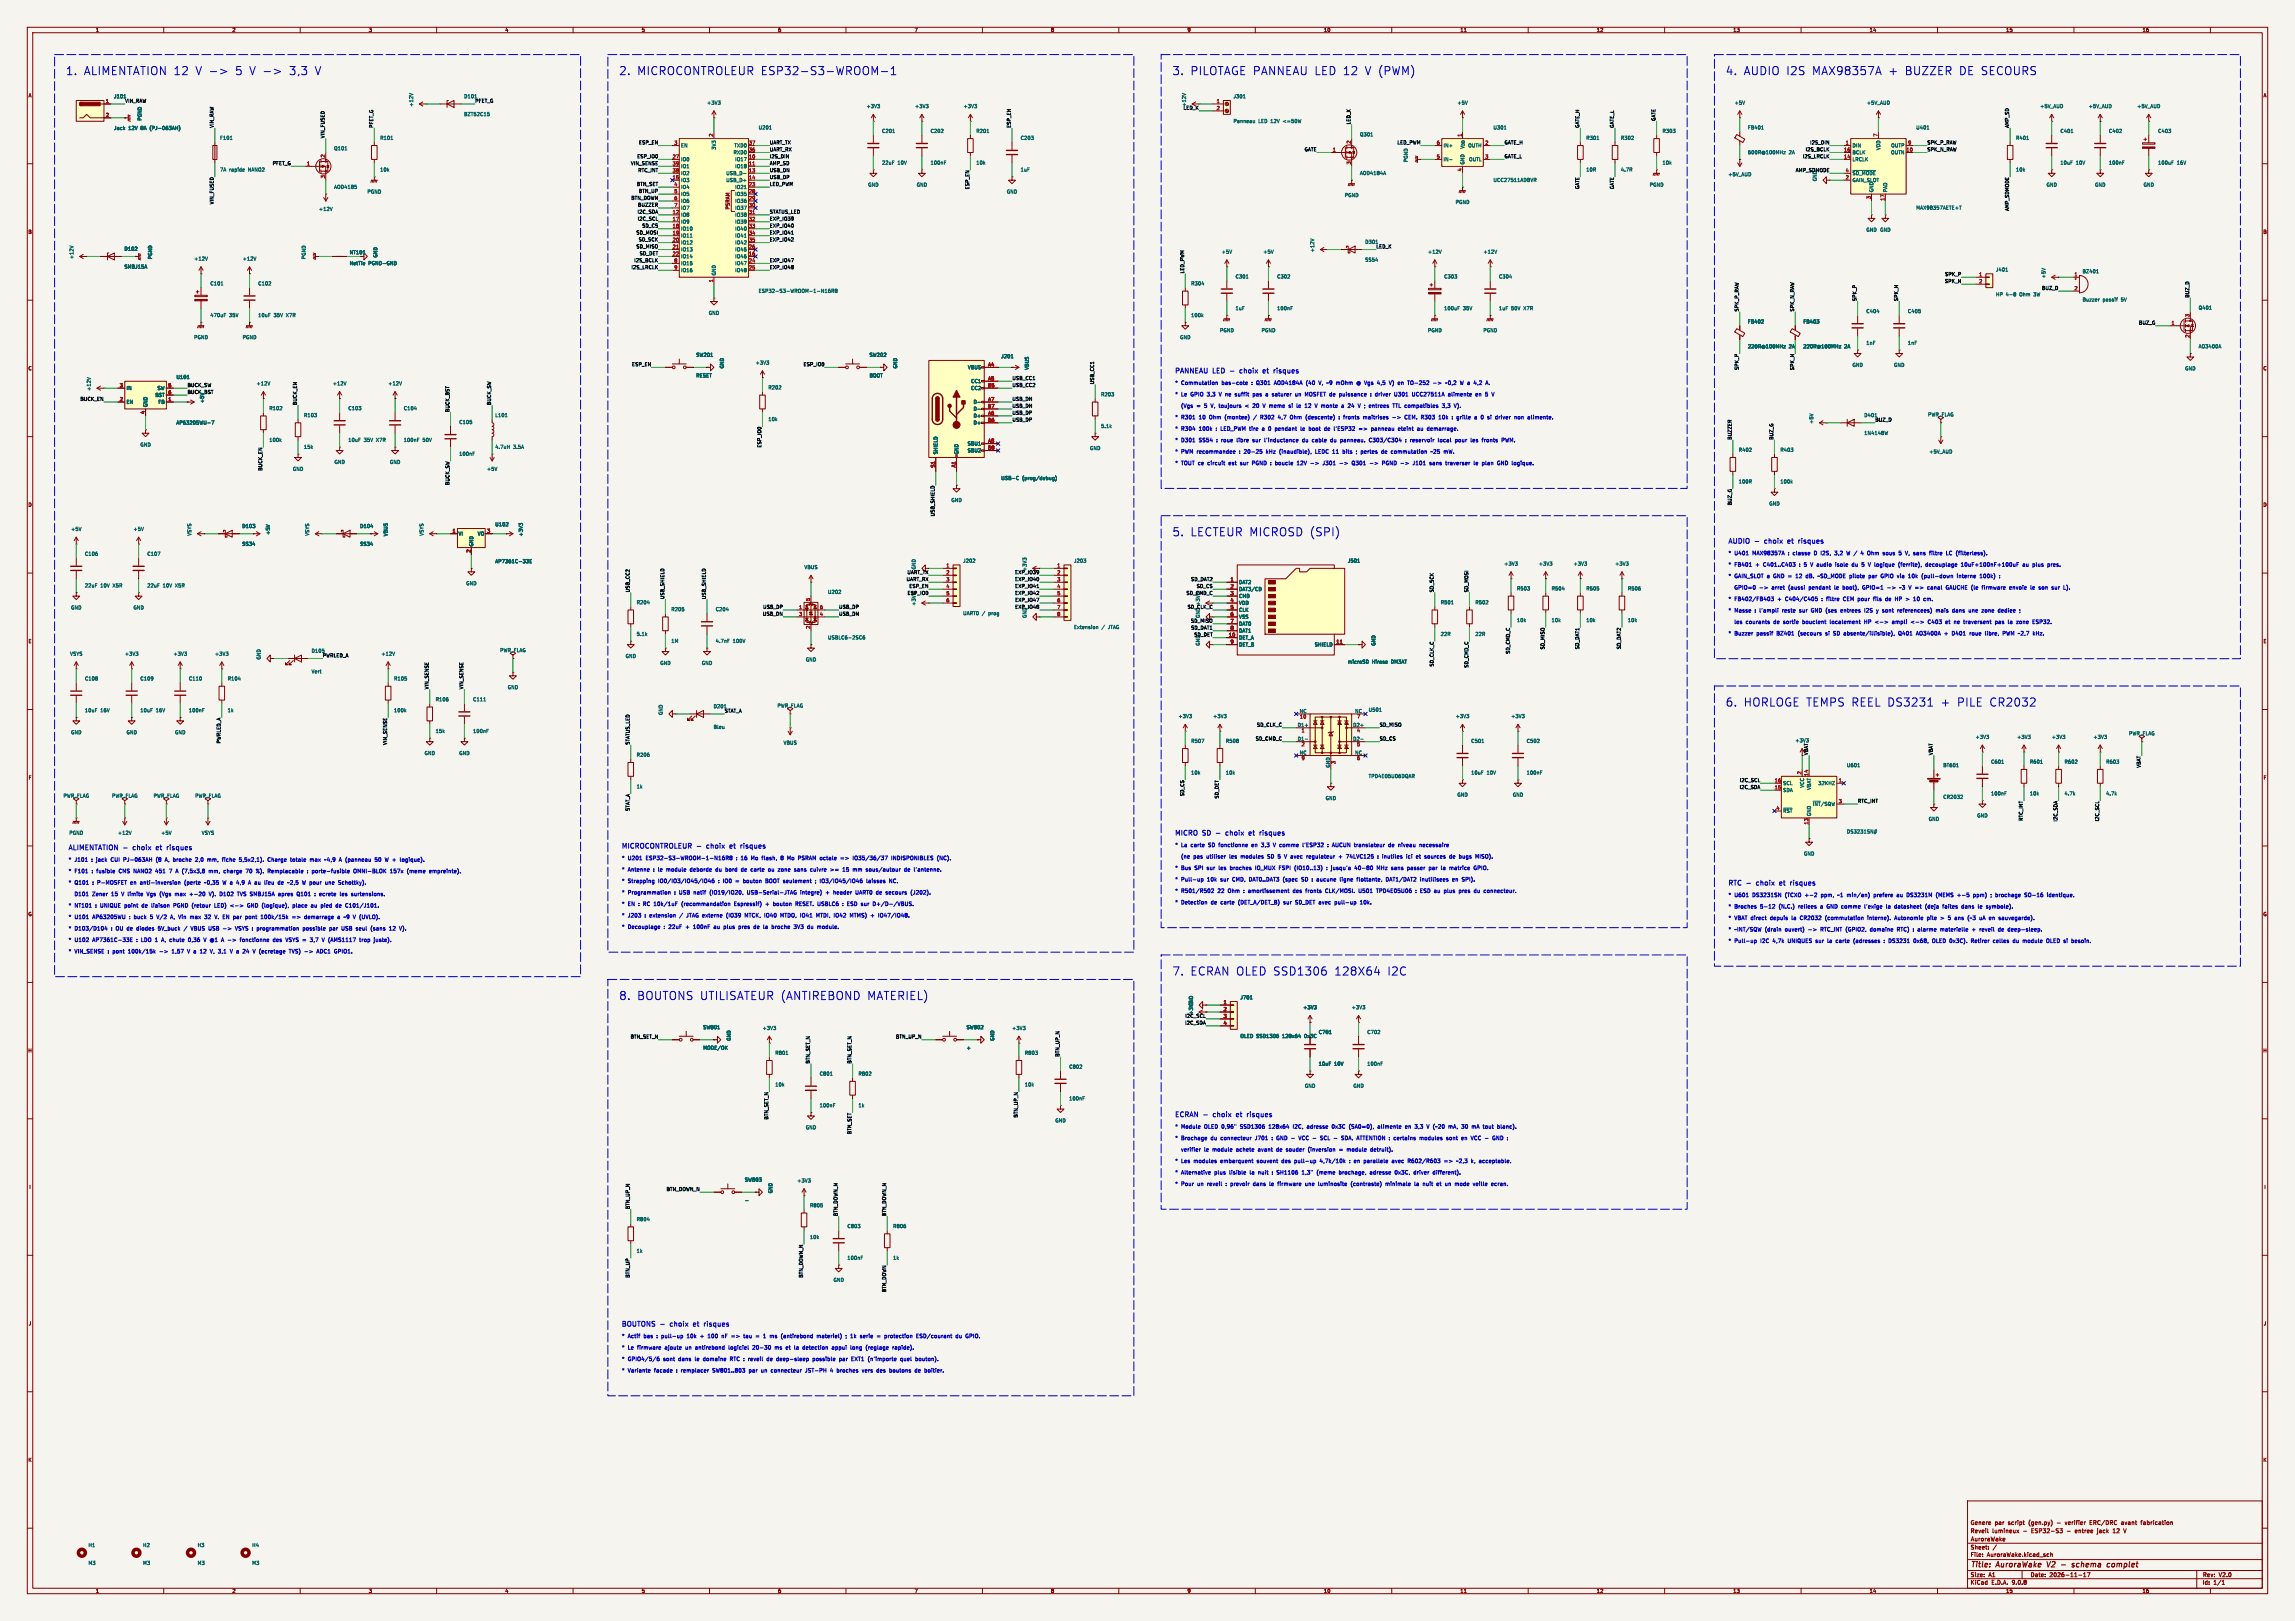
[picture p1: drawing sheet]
<svg xmlns="http://www.w3.org/2000/svg" width="841mm" height="594mm" viewBox="0 0 841 594" stroke-linecap="round" stroke-linejoin="round" font-family="sans-serif">
<defs><g id="words">
<g font-size="4.2" fill="#0000c2">
<text x="24" y="27.7">1.</text>
<text x="30.4" y="27.7">ALIMENTATION 12</text>
<text x="71" y="27.7">V -&gt;</text>
<text x="85.3" y="27.7">5 V -&gt;</text>
<text x="104.6" y="27.7">3,3</text>
<text x="113.9" y="27.7">V</text>
<text x="226.8" y="27.7">2.</text>
<text x="233.2" y="27.7">MICROCONTROLEUR ESP32-S3-WROOM-1</text>
<text x="429.5" y="27.7">3.</text>
<text x="435.9" y="27.7">PILOTAGE PANNEAU LED 12</text>
<text x="499.2" y="27.7">V (PWM)</text>
<text x="632.2" y="27.7">4.</text>
<text x="638.7" y="27.7">AUDIO I2S</text>
<text x="663.4" y="27.7">MAX98357A</text>
<text x="691.2" y="27.7">+</text>
<text x="697.1" y="27.7">BUZZER</text>
<text x="716.8" y="27.7">DE SECOURS</text>
<text x="429.5" y="196.7">5.</text>
<text x="435.9" y="196.7">LECTEUR MICROSD (SPI)</text>
<text x="632.2" y="259.1">6.</text>
<text x="638.7" y="259.1">HORLOGE TEMPS REEL DS3231</text>
<text x="710.3" y="259.1">+</text>
<text x="716.1" y="259.1">PILE CR2032</text>
<text x="429.5" y="357.7">7.</text>
<text x="435.9" y="357.7">ECRAN OLED SSD1306</text>
<text x="488.2" y="357.7">128X64</text>
<text x="507.5" y="357.7">I2C</text>
<text x="226.8" y="366.7">8.</text>
<text x="233.2" y="366.7">BOUTONS UTILISATEUR (ANTIREBOND MATERIEL)</text>
</g>
<g font-size="2.8" fill="#840000">
<text x="722" y="574.9">Title:</text>
<text x="731.7" y="574.9">AuroraWake</text>
<text x="751" y="574.9">V2</text>
<text x="761.8" y="574.9">schema</text>
<text x="775.4" y="574.9">complet</text>
</g>
<g font-size="2.5" fill="#0000c2">
<text x="430.5" y="136.9">PANNEAU LED -</text>
<text x="454.2" y="136.9">choix</text>
<text x="462.8" y="136.9">et</text>
<text x="466.8" y="136.9">risques</text>
<text x="633.3" y="199.3">AUDIO -</text>
<text x="646.4" y="199.3">choix</text>
<text x="655" y="199.3">et</text>
<text x="659" y="199.3">risques</text>
<text x="25" y="311.6">ALIMENTATION -</text>
<text x="48.5" y="311.6">choix</text>
<text x="57.1" y="311.6">et</text>
<text x="61.1" y="311.6">risques</text>
<text x="227.7" y="311.1">MICROCONTROLEUR -</text>
<text x="258.7" y="311.1">choix</text>
<text x="267.3" y="311.1">et</text>
<text x="271.3" y="311.1">risques</text>
<text x="430.5" y="306.3">MICRO SD -</text>
<text x="449" y="306.3">choix</text>
<text x="457.6" y="306.3">et</text>
<text x="461.7" y="306.3">risques</text>
<text x="633.3" y="324.6">RTC -</text>
<text x="643.4" y="324.6">choix</text>
<text x="652" y="324.6">et</text>
<text x="656" y="324.6">risques</text>
<text x="430.5" y="409.5">ECRAN -</text>
<text x="444.3" y="409.5">choix</text>
<text x="452.9" y="409.5">et</text>
<text x="456.9" y="409.5">risques</text>
<text x="227.7" y="486.2">BOUTONS -</text>
<text x="245.3" y="486.2">choix</text>
<text x="253.9" y="486.2">et</text>
<text x="258" y="486.2">risques</text>
</g>
<g font-size="2.1" fill="#840000">
<text x="722" y="562">Reveil</text>
<text x="722" y="559">Genere</text>
<text x="730" y="562">lumineux</text>
<text x="730.9" y="559">par</text>
<text x="735.9" y="559">script</text>
<text x="741.4" y="562">-</text>
<text x="743.5" y="559">(gen.py)</text>
<text x="744.5" y="562">ESP32-S3</text>
<text x="754.1" y="559">-</text>
<text x="757.2" y="559">verifier</text>
<text x="757.7" y="562">-</text>
<text x="760.9" y="562">entree</text>
<text x="766.4" y="559">ERC/DRC</text>
<text x="769.2" y="562">jack</text>
<text x="775" y="562">12</text>
<text x="778.1" y="559">avant</text>
<text x="779.2" y="562">V</text>
<text x="785.5" y="559">fabrication</text>
<text x="722" y="568">Sheet:</text>
<text x="722" y="565.2">AuroraWake</text>
<text x="722" y="570.7">File:</text>
<text x="728.1" y="570.7">AuroraWake.kicad_sch</text>
<text x="722" y="580.9">KiCad</text>
<text x="722" y="578.1">Size:</text>
<text x="728.7" y="578.1">A1</text>
<text x="729.7" y="580.9">E.D.A.</text>
<text x="737.3" y="580.9">9.0.8</text>
<text x="744" y="578.1">Date:</text>
<text x="751" y="578.1">2026-11-17</text>
<text x="807" y="578.3">Rev:</text>
<text x="807" y="580.9">Id:</text>
<text x="811.1" y="580.9">1/1</text>
<text x="813.4" y="578.3">V2.0</text>
</g>
<g font-size="1.9" fill="#0000c2">
<text x="430.5" y="141.1">*</text>
<text x="432.8" y="141.1">Commutation</text>
<text x="447.8" y="141.1">bas-cote</text>
<text x="458.9" y="141.1">:</text>
<text x="460.8" y="141.1">Q301</text>
<text x="467.5" y="141.1">AOD4184A</text>
<text x="479.4" y="141.1">(40</text>
<text x="484.2" y="141.1">V, ~9 mOhm</text>
<text x="498.6" y="141.1">@ Vgs</text>
<text x="506.5" y="141.1">4,5</text>
<text x="511.1" y="141.1">V)</text>
<text x="514.4" y="141.1">en</text>
<text x="518.2" y="141.1">TO-252</text>
<text x="527.7" y="141.1">-&gt;</text>
<text x="532.4" y="141.1">~0,2</text>
<text x="538" y="141.1">W a</text>
<text x="543.3" y="141.1">4,2</text>
<text x="430.5" y="145.3">*</text>
<text x="432.8" y="145.3">Le</text>
<text x="433" y="149.5">(Vgs</text>
<text x="436.4" y="145.3">GPIO 3,3</text>
<text x="438.8" y="149.5">=</text>
<text x="441.7" y="149.5">5</text>
<text x="444.3" y="149.5">V, toujours</text>
<text x="447.1" y="145.3">V ne</text>
<text x="453.3" y="145.3">suffit</text>
<text x="460" y="145.3">pas</text>
<text x="460.2" y="149.5">20</text>
<text x="464.1" y="149.5">V meme</text>
<text x="464.9" y="145.3">a</text>
<text x="467.4" y="145.3">saturer</text>
<text x="473.9" y="149.5">si</text>
<text x="476.1" y="145.3">un</text>
<text x="477" y="149.5">le</text>
<text x="479.8" y="145.3">MOSFET de</text>
<text x="480.1" y="149.5">12</text>
<text x="484" y="149.5">V monte</text>
<text x="492.7" y="145.3">puissance</text>
<text x="494.1" y="149.5">a</text>
<text x="496.6" y="149.5">24</text>
<text x="500.6" y="149.5">V ;</text>
<text x="504.4" y="145.3">:</text>
<text x="504.9" y="149.5">entrees</text>
<text x="506.3" y="145.3">driver</text>
<text x="513.5" y="145.3">U301</text>
<text x="513.8" y="149.5">TTL compatibles</text>
<text x="520.2" y="145.3">UCC27511A</text>
<text x="532.2" y="149.5">3,3</text>
<text x="533.6" y="145.3">alimente</text>
<text x="543.8" y="145.3">en</text>
<text x="547.5" y="145.3">5</text>
<text x="430.5" y="153.7">*</text>
<text x="432.8" y="153.7">R301</text>
<text x="439.5" y="153.7">10</text>
<text x="443.4" y="153.7">Ohm</text>
<text x="449.2" y="153.7">(montee)</text>
<text x="459.9" y="153.7">/</text>
<text x="462.6" y="153.7">R302</text>
<text x="469.3" y="153.7">4,7</text>
<text x="473.9" y="153.7">Ohm</text>
<text x="479.7" y="153.7">(descente)</text>
<text x="492.1" y="153.7">:</text>
<text x="494" y="153.7">fronts</text>
<text x="501.4" y="153.7">maitrises</text>
<text x="512.2" y="153.7">-&gt;</text>
<text x="516.9" y="153.7">CEM. R303</text>
<text x="529.7" y="153.7">10k</text>
<text x="534.8" y="153.7">:</text>
<text x="536.7" y="153.7">grille</text>
<text x="543.4" y="153.7">a</text>
<text x="545.9" y="153.7">0</text>
<text x="548.5" y="153.7">si</text>
<text x="551.5" y="153.7">driver</text>
<text x="558.7" y="153.7">non</text>
<text x="563.8" y="153.7">alimente.</text>
<text x="430.5" y="157.9">*</text>
<text x="432.8" y="157.9">R304</text>
<text x="439.5" y="157.9">100k</text>
<text x="445.8" y="157.9">:</text>
<text x="447.7" y="157.9">LED_PWM tire</text>
<text x="463.2" y="157.9">a</text>
<text x="465.7" y="157.9">0</text>
<text x="468.3" y="157.9">pendant</text>
<text x="477.9" y="157.9">le</text>
<text x="481.1" y="157.9">boot</text>
<text x="486.9" y="157.9">de</text>
<text x="490.6" y="157.9">l'ESP32</text>
<text x="499.9" y="157.9">=&gt;</text>
<text x="504.6" y="157.9">panneau</text>
<text x="514.7" y="157.9">eteint</text>
<text x="521.9" y="157.9">au</text>
<text x="525.6" y="157.9">demarrage.</text>
<text x="430.5" y="162.1">*</text>
<text x="430.5" y="166.3">*</text>
<text x="432.8" y="162.1">D301</text>
<text x="432.8" y="166.3">PWM recommandee</text>
<text x="439.5" y="162.1">SS54</text>
<text x="446" y="162.1">:</text>
<text x="447.9" y="162.1">roue</text>
<text x="453.8" y="162.1">libre</text>
<text x="454.4" y="166.3">:</text>
<text x="456.3" y="166.3">20-25</text>
<text x="459.8" y="162.1">sur</text>
<text x="464.3" y="162.1">l'inductance</text>
<text x="464.6" y="166.3">kHz</text>
<text x="469.6" y="166.3">(inaudible),</text>
<text x="478.3" y="162.1">du</text>
<text x="482.1" y="162.1">cable</text>
<text x="482.9" y="166.3">LEDC 11</text>
<text x="489" y="162.1">du</text>
<text x="492.8" y="162.1">panneau.</text>
<text x="493.3" y="166.3">bits</text>
<text x="498.4" y="166.3">;</text>
<text x="500.3" y="166.3">pertes</text>
<text x="503.5" y="162.1">C303/C304</text>
<text x="508" y="166.3">de</text>
<text x="511.7" y="166.3">commutation</text>
<text x="517" y="162.1">:</text>
<text x="518.9" y="162.1">reservoir</text>
<text x="526.5" y="166.3">~25</text>
<text x="529.3" y="162.1">local</text>
<text x="531.4" y="166.3">mW.</text>
<text x="535.7" y="162.1">pour</text>
<text x="541.6" y="162.1">les</text>
<text x="546" y="162.1">fronts</text>
<text x="553.3" y="162.1">PWM.</text>
<text x="430.5" y="170.5">*</text>
<text x="432.8" y="170.5">TOUT ce</text>
<text x="442.8" y="170.5">circuit</text>
<text x="450.7" y="170.5">est</text>
<text x="455.1" y="170.5">sur</text>
<text x="459.6" y="170.5">PGND :</text>
<text x="468.4" y="170.5">boucle</text>
<text x="476.6" y="170.5">12V</text>
<text x="481.7" y="170.5">-&gt;</text>
<text x="486.4" y="170.5">J301</text>
<text x="492.7" y="170.5">-&gt;</text>
<text x="497.4" y="170.5">Q301</text>
<text x="504.1" y="170.5">-&gt;</text>
<text x="508.8" y="170.5">PGND -&gt;</text>
<text x="520.4" y="170.5">J101</text>
<text x="526.8" y="170.5">sans</text>
<text x="532.8" y="170.5">traverser</text>
<text x="543.3" y="170.5">le</text>
<text x="546.5" y="170.5">plan</text>
<text x="552.3" y="170.5">GND logique.</text>
<text x="633.3" y="203.5">*</text>
<text x="635.6" y="203.5">U401</text>
<text x="642.3" y="203.5">MAX98357A</text>
<text x="655.5" y="203.5">:</text>
<text x="657.4" y="203.5">classe</text>
<text x="665.3" y="203.5">D I2S,</text>
<text x="673.2" y="203.5">3,2</text>
<text x="677.8" y="203.5">W /</text>
<text x="683.4" y="203.5">4</text>
<text x="685.9" y="203.5">Ohm</text>
<text x="691.8" y="203.5">sous</text>
<text x="697.8" y="203.5">5</text>
<text x="700.4" y="203.5">V, sans</text>
<text x="709.6" y="203.5">filtre</text>
<text x="715.9" y="203.5">LC (filterless).</text>
<text x="633.3" y="207.7">*</text>
<text x="635.6" y="207.7">FB401</text>
<text x="643.4" y="207.7">+</text>
<text x="646.4" y="207.7">C401..C403</text>
<text x="659.8" y="207.7">:</text>
<text x="661.7" y="207.7">5</text>
<text x="664.2" y="207.7">V audio</text>
<text x="673.7" y="207.7">isole</text>
<text x="679.9" y="207.7">du</text>
<text x="683.7" y="207.7">5</text>
<text x="686.3" y="207.7">V logique</text>
<text x="697.6" y="207.7">(ferrite),</text>
<text x="707.8" y="207.7">decouplage</text>
<text x="721" y="207.7">10uF+100nF+100uF</text>
<text x="743.8" y="207.7">au</text>
<text x="747.5" y="207.7">plus</text>
<text x="753.2" y="207.7">pres.</text>
<text x="633.3" y="211.9">*</text>
<text x="635.6" y="211.9">GAIN_SLOT a</text>
<text x="650.1" y="211.9">GND =</text>
<text x="658.6" y="211.9">12</text>
<text x="662.5" y="211.9">dB.</text>
<text x="667.1" y="211.9">~SD_MODE pilote</text>
<text x="686" y="211.9">par</text>
<text x="690.7" y="211.9">GPIO via</text>
<text x="701.1" y="211.9">10k</text>
<text x="706.2" y="211.9">(pull-down</text>
<text x="719.3" y="211.9">interne</text>
<text x="727.8" y="211.9">100k)</text>
<text x="633.3" y="220.3">*</text>
<text x="635.6" y="220.3">FB402/FB403</text>
<text x="635.7" y="216.1">GPIO=0</text>
<text x="649.7" y="216.1">arret</text>
<text x="651.5" y="220.3">+</text>
<text x="654.4" y="220.3">C404/C405</text>
<text x="655.9" y="216.1">(aussi</text>
<text x="663.6" y="216.1">pendant</text>
<text x="668" y="220.3">:</text>
<text x="669.9" y="220.3">filtre</text>
<text x="673.2" y="216.1">le</text>
<text x="676.2" y="220.3">CEM pour</text>
<text x="676.3" y="216.1">boot),</text>
<text x="683.8" y="216.1">GPIO=1</text>
<text x="687.6" y="220.3">fils</text>
<text x="692.2" y="220.3">de</text>
<text x="693" y="216.1">-&gt;</text>
<text x="695.9" y="220.3">HP</text>
<text x="697.7" y="216.1">~3 V =&gt;</text>
<text x="700" y="220.3">&gt;</text>
<text x="703" y="220.3">10</text>
<text x="706.9" y="220.3">cm.</text>
<text x="708.5" y="216.1">canal</text>
<text x="715.4" y="216.1">GAUCHE (le</text>
<text x="729" y="216.1">firmware</text>
<text x="739.2" y="216.1">envoie</text>
<text x="747.2" y="216.1">le</text>
<text x="750.3" y="216.1">son</text>
<text x="755.2" y="216.1">sur</text>
<text x="633.3" y="224.5">*</text>
<text x="635.6" y="224.5">Masse</text>
<text x="643.1" y="224.5">:</text>
<text x="645" y="224.5">l'ampli</text>
<text x="653.5" y="224.5">reste</text>
<text x="659.9" y="224.5">sur</text>
<text x="664.4" y="224.5">GND (ses</text>
<text x="675.6" y="224.5">entrees</text>
<text x="684.5" y="224.5">I2S</text>
<text x="689.1" y="224.5">y sont</text>
<text x="697.1" y="224.5">referencees)</text>
<text x="711.4" y="224.5">mais</text>
<text x="717.6" y="224.5">dans</text>
<text x="723.8" y="224.5">une</text>
<text x="728.8" y="224.5">zone</text>
<text x="734.9" y="224.5">dediee</text>
<text x="633.3" y="232.9">*</text>
<text x="635.6" y="232.9">Buzzer</text>
<text x="635.7" y="228.7">les</text>
<text x="640" y="228.7">courants</text>
<text x="643.8" y="232.9">passif</text>
<text x="650.4" y="228.7">de</text>
<text x="651.3" y="232.9">BZ401</text>
<text x="654.1" y="228.7">sortie</text>
<text x="659.3" y="232.9">(secours</text>
<text x="661.2" y="228.7">bouclent</text>
<text x="669.5" y="232.9">si</text>
<text x="671.5" y="228.7">localement</text>
<text x="672.6" y="232.9">SD absente/illisible),</text>
<text x="684.3" y="228.7">HP</text>
<text x="688.4" y="228.7">&lt;-&gt;</text>
<text x="694.8" y="228.7">ampli</text>
<text x="696.8" y="232.9">Q401</text>
<text x="701.9" y="228.7">&lt;-&gt;</text>
<text x="703.5" y="232.9">AO3400A</text>
<text x="708.3" y="228.7">C403</text>
<text x="714" y="232.9">+</text>
<text x="715" y="228.7">et</text>
<text x="716.9" y="232.9">D401</text>
<text x="718.2" y="228.7">ne</text>
<text x="721.9" y="228.7">traversent</text>
<text x="723.6" y="232.9">roue</text>
<text x="729.4" y="232.9">libre,</text>
<text x="733.6" y="228.7">pas</text>
<text x="736.1" y="232.9">PWM ~2,7</text>
<text x="738.5" y="228.7">la</text>
<text x="741.8" y="228.7">zone</text>
<text x="747.5" y="232.9">kHz.</text>
<text x="747.9" y="228.7">ESP32.</text>
<text x="430.5" y="310.5">*</text>
<text x="432.8" y="310.5">La</text>
<text x="436.5" y="310.5">carte</text>
<text x="443" y="310.5">SD fonctionne</text>
<text x="459.3" y="310.5">en</text>
<text x="463" y="310.5">3,3</text>
<text x="467.5" y="310.5">V comme</text>
<text x="478.6" y="310.5">l'ESP32</text>
<text x="487.9" y="310.5">:</text>
<text x="489.8" y="310.5">AUCUN translateur</text>
<text x="510.8" y="310.5">de</text>
<text x="514.5" y="310.5">niveau</text>
<text x="522.5" y="310.5">necessaire</text>
<text x="25" y="315.8">*</text>
<text x="27.3" y="315.8">J101</text>
<text x="33.6" y="315.8">:</text>
<text x="35.5" y="315.8">jack</text>
<text x="41" y="315.8">CUI</text>
<text x="45.8" y="315.8">PJ-063AH</text>
<text x="57.9" y="315.8">(8</text>
<text x="61.4" y="315.8">A, broche</text>
<text x="72.9" y="315.8">2,0</text>
<text x="77.4" y="315.8">mm,</text>
<text x="83.1" y="315.8">fiche</text>
<text x="89.5" y="315.8">5,5x2,1).</text>
<text x="100.1" y="315.8">Charge</text>
<text x="108.6" y="315.8">totale</text>
<text x="115.9" y="315.8">max</text>
<text x="121.4" y="315.8">~4,9</text>
<text x="127" y="315.8">A (panneau</text>
<text x="140.4" y="315.8">50</text>
<text x="144.3" y="315.8">W +</text>
<text x="150.2" y="315.8">logique).</text>
<text x="227.7" y="315.3">*</text>
<text x="230.1" y="315.3">U201</text>
<text x="236.8" y="315.3">ESP32-S3-WROOM-1-N16R8</text>
<text x="270" y="315.3">:</text>
<text x="271.9" y="315.3">16</text>
<text x="275.8" y="315.3">Mo</text>
<text x="279.9" y="315.3">flash,</text>
<text x="287.1" y="315.3">8</text>
<text x="289.6" y="315.3">Mo</text>
<text x="293.7" y="315.3">PSRAM octale</text>
<text x="309.6" y="315.3">=&gt;</text>
<text x="314.3" y="315.3">IO35/36/37</text>
<text x="328.7" y="315.3">INDISPONIBLES</text>
<text x="345.6" y="315.3">(NC).</text>
<text x="433" y="314.7">(ne</text>
<text x="437.6" y="314.7">pas</text>
<text x="442.5" y="314.7">utiliser</text>
<text x="451.1" y="314.7">les</text>
<text x="455.4" y="314.7">modules</text>
<text x="465.4" y="314.7">SD 5</text>
<text x="472" y="314.7">V avec</text>
<text x="480.4" y="314.7">regulateur</text>
<text x="495.3" y="314.7">74LVC125</text>
<text x="507" y="314.7">:</text>
<text x="508.9" y="314.7">inutiles</text>
<text x="517.9" y="314.7">ici</text>
<text x="521.6" y="314.7">et</text>
<text x="524.9" y="314.7">sources</text>
<text x="534.2" y="314.7">de</text>
<text x="537.9" y="314.7">bugs</text>
<text x="544.1" y="314.7">MISO).</text>
<text x="25" y="320">*</text>
<text x="27.3" y="320">F101</text>
<text x="33.8" y="320">:</text>
<text x="35.7" y="320">fusible</text>
<text x="44" y="320">CMS NANO2</text>
<text x="57.7" y="320">451</text>
<text x="63" y="320">7</text>
<text x="65.6" y="320">A (7,5x3,8</text>
<text x="78" y="320">mm,</text>
<text x="83.6" y="320">charge</text>
<text x="91.9" y="320">70</text>
<text x="95.8" y="320">%).</text>
<text x="100.3" y="320">Remplacable</text>
<text x="114.9" y="320">:</text>
<text x="116.8" y="320">porte-fusible</text>
<text x="132.3" y="320">OMNI-BLOK</text>
<text x="145.9" y="320">157x</text>
<text x="152.2" y="320">(meme</text>
<text x="160.5" y="320">empreinte).</text>
<text x="227.7" y="323.7">*</text>
<text x="227.7" y="319.5">*</text>
<text x="230.1" y="323.7">Strapping</text>
<text x="230.1" y="319.5">Antenne</text>
<text x="239.5" y="319.5">:</text>
<text x="241.3" y="323.7">IO0/IO3/IO45/IO46</text>
<text x="241.4" y="319.5">le</text>
<text x="244.6" y="319.5">module</text>
<text x="253.4" y="319.5">deborde</text>
<text x="263" y="319.5">du</text>
<text x="263.5" y="323.7">:</text>
<text x="265.4" y="323.7">IO0</text>
<text x="266.8" y="319.5">bord</text>
<text x="270.1" y="323.7">=</text>
<text x="272.7" y="319.5">de</text>
<text x="273.1" y="323.7">bouton</text>
<text x="276.4" y="319.5">carte</text>
<text x="281.5" y="323.7">BOOT seulement</text>
<text x="283" y="319.5">ou</text>
<text x="286.8" y="319.5">zone</text>
<text x="292.9" y="319.5">sans</text>
<text x="298.9" y="319.5">cuivre</text>
<text x="300" y="323.7">;</text>
<text x="301.9" y="323.7">IO3/IO45/IO46</text>
<text x="306.4" y="319.5">&gt;=</text>
<text x="311.1" y="319.5">15</text>
<text x="315.1" y="319.5">mm</text>
<text x="319.2" y="323.7">laisses</text>
<text x="320" y="319.5">sous/autour</text>
<text x="327.7" y="323.7">NC.</text>
<text x="334.3" y="319.5">de</text>
<text x="338" y="319.5">l'antenne.</text>
<text x="430.5" y="318.9">*</text>
<text x="430.5" y="323.1">*</text>
<text x="432.8" y="318.9">Bus</text>
<text x="432.8" y="323.1">Pull-up</text>
<text x="437.9" y="318.9">SPI</text>
<text x="442.5" y="323.1">10k</text>
<text x="442.5" y="318.9">sur</text>
<text x="447" y="318.9">les</text>
<text x="447.5" y="323.1">sur</text>
<text x="451.3" y="318.9">broches</text>
<text x="452" y="323.1">CMD, DAT0..DAT3</text>
<text x="460.8" y="318.9">IO_MUX</text>
<text x="469.6" y="318.9">FSPI</text>
<text x="470.9" y="323.1">(spec</text>
<text x="475.5" y="318.9">(IO10..13)</text>
<text x="477.9" y="323.1">SD :</text>
<text x="483.8" y="323.1">aucune</text>
<text x="487.4" y="318.9">:</text>
<text x="489.3" y="318.9">jusqu'a</text>
<text x="492.5" y="323.1">ligne</text>
<text x="498" y="318.9">40-80</text>
<text x="498.8" y="323.1">flottante,</text>
<text x="506.4" y="318.9">MHz</text>
<text x="509.7" y="323.1">DAT1/DAT2</text>
<text x="511.8" y="318.9">sans</text>
<text x="517.8" y="318.9">passer</text>
<text x="522.4" y="323.1">inutilisees</text>
<text x="526" y="318.9">par</text>
<text x="530.6" y="318.9">la</text>
<text x="533.8" y="318.9">matrice</text>
<text x="534.4" y="323.1">en</text>
<text x="538.1" y="323.1">SPI).</text>
<text x="543" y="318.9">GPIO.</text>
<text x="25" y="324.2">*</text>
<text x="27.3" y="324.2">Q101</text>
<text x="27.5" y="328.4">D101</text>
<text x="34" y="324.2">:</text>
<text x="34.1" y="328.4">Zener</text>
<text x="35.9" y="324.2">P-MOSFET</text>
<text x="41.2" y="328.4">15</text>
<text x="45.2" y="328.4">V limite</text>
<text x="48.2" y="324.2">en</text>
<text x="52" y="324.2">anti-inversion</text>
<text x="54.8" y="328.4">Vgs</text>
<text x="59.6" y="328.4">(Vgs</text>
<text x="65.4" y="328.4">max</text>
<text x="68.3" y="324.2">(perte</text>
<text x="70.9" y="328.4">+-20</text>
<text x="75.8" y="324.2">~0,35</text>
<text x="78.3" y="328.4">V).</text>
<text x="82.3" y="328.4">D102</text>
<text x="82.8" y="324.2">W a</text>
<text x="88.1" y="324.2">4,9</text>
<text x="89" y="328.4">TVS SMBJ15A</text>
<text x="92.7" y="324.2">A au</text>
<text x="98.9" y="324.2">lieu</text>
<text x="104" y="324.2">de</text>
<text x="104.3" y="328.4">apres</text>
<text x="107.7" y="324.2">~2,5</text>
<text x="111.3" y="328.4">Q101</text>
<text x="113.3" y="324.2">W pour</text>
<text x="118" y="328.4">:</text>
<text x="119.9" y="328.4">ecrete</text>
<text x="122.1" y="324.2">une</text>
<text x="127" y="324.2">Schottky).</text>
<text x="127.6" y="328.4">les</text>
<text x="131.9" y="328.4">surtensions.</text>
<text x="227.7" y="327.9">*</text>
<text x="230.1" y="327.9">Programmation</text>
<text x="247.2" y="327.9">:</text>
<text x="249.1" y="327.9">USB</text>
<text x="254.6" y="327.9">natif</text>
<text x="260.6" y="327.9">(IO19/IO20,</text>
<text x="274.5" y="327.9">USB-Serial-JTAG</text>
<text x="294.3" y="327.9">integre)</text>
<text x="303.7" y="327.9">+</text>
<text x="306.7" y="327.9">header</text>
<text x="315" y="327.9">UART0 de</text>
<text x="326.4" y="327.9">secours</text>
<text x="335.7" y="327.9">(J202).</text>
<text x="430.5" y="327.3">*</text>
<text x="432.8" y="327.3">R501/R502</text>
<text x="446.3" y="327.3">22</text>
<text x="450.2" y="327.3">Ohm</text>
<text x="456.1" y="327.3">:</text>
<text x="458" y="327.3">amortissement</text>
<text x="474.6" y="327.3">des</text>
<text x="479.4" y="327.3">fronts</text>
<text x="486.8" y="327.3">CLK/MOSI.</text>
<text x="499.2" y="327.3">U501</text>
<text x="505.9" y="327.3">TPD4E05U06</text>
<text x="520.4" y="327.3">:</text>
<text x="522.3" y="327.3">ESD au</text>
<text x="531.3" y="327.3">plus</text>
<text x="537" y="327.3">pres</text>
<text x="542.7" y="327.3">du</text>
<text x="546.4" y="327.3">connecteur.</text>
<text x="633.3" y="328.8">*</text>
<text x="635.6" y="328.8">U601</text>
<text x="642.3" y="328.8">DS3231SN</text>
<text x="654.4" y="328.8">(TCXO</text>
<text x="661.8" y="328.8">+-2</text>
<text x="667.9" y="328.8">ppm,</text>
<text x="674.2" y="328.8">~1 min/an)</text>
<text x="687.7" y="328.8">prefere</text>
<text x="696.4" y="328.8">au</text>
<text x="700.2" y="328.8">DS3231M</text>
<text x="711.1" y="328.8">(MEMS</text>
<text x="719" y="328.8">+-5</text>
<text x="725.1" y="328.8">ppm)</text>
<text x="731.7" y="328.8">;</text>
<text x="733.6" y="328.8">brochage</text>
<text x="744.4" y="328.8">SO-16</text>
<text x="752.9" y="328.8">identique.</text>
<text x="25" y="332.6">*</text>
<text x="27.3" y="332.6">NT101</text>
<text x="35.1" y="332.6">:</text>
<text x="37" y="332.6">UNIQUE</text>
<text x="46" y="332.6">point</text>
<text x="52.6" y="332.6">de</text>
<text x="56.3" y="332.6">liaison</text>
<text x="64.5" y="332.6">PGND (retour</text>
<text x="79.9" y="332.6">LED)</text>
<text x="85.8" y="332.6">&lt;-&gt;</text>
<text x="92.3" y="332.6">GND (logique),</text>
<text x="109.2" y="332.6">place</text>
<text x="116.1" y="332.6">au</text>
<text x="119.9" y="332.6">pied</text>
<text x="125.6" y="332.6">de</text>
<text x="129.3" y="332.6">C101/J101.</text>
<text x="227.7" y="332.1">*</text>
<text x="230.1" y="332.1">EN :</text>
<text x="235.9" y="332.1">RC 10k/1uF</text>
<text x="250.3" y="332.1">(recommandation</text>
<text x="269.8" y="332.1">Espressif)</text>
<text x="281.5" y="332.1">+</text>
<text x="284.4" y="332.1">bouton</text>
<text x="292.8" y="332.1">RESET. USBLC6</text>
<text x="310.4" y="332.1">:</text>
<text x="312.3" y="332.1">ESD sur</text>
<text x="322" y="332.1">D+/D-/VBUS.</text>
<text x="430.5" y="331.5">*</text>
<text x="432.8" y="331.5">Detection</text>
<text x="443.9" y="331.5">de</text>
<text x="447.6" y="331.5">carte</text>
<text x="454.1" y="331.5">(DET_A/DET_B)</text>
<text x="470.9" y="331.5">sur</text>
<text x="475.4" y="331.5">SD_DET avec</text>
<text x="490.2" y="331.5">pull-up</text>
<text x="499.7" y="331.5">10k.</text>
<text x="633.3" y="333">*</text>
<text x="635.6" y="333">Broches</text>
<text x="645.1" y="333">5-12</text>
<text x="652.1" y="333">(N.C.)</text>
<text x="659.4" y="333">reliees</text>
<text x="667.7" y="333">a</text>
<text x="670.2" y="333">GND comme</text>
<text x="684.3" y="333">l'exige</text>
<text x="692.4" y="333">la</text>
<text x="695.7" y="333">datasheet</text>
<text x="707.1" y="333">(deja</text>
<text x="713.7" y="333">faites</text>
<text x="720.8" y="333">dans</text>
<text x="727" y="333">le</text>
<text x="730.2" y="333">symbole).</text>
<text x="25" y="341">*</text>
<text x="25" y="336.8">*</text>
<text x="27.3" y="341">D103/D104</text>
<text x="27.3" y="336.8">U101</text>
<text x="34" y="336.8">AP63205WU</text>
<text x="40.8" y="341">:</text>
<text x="42.7" y="341">OU de</text>
<text x="47.6" y="336.8">:</text>
<text x="49.5" y="336.8">buck</text>
<text x="50.6" y="341">diodes</text>
<text x="55.6" y="336.8">5</text>
<text x="58.2" y="336.8">V/2</text>
<text x="58.7" y="341">5V_buck</text>
<text x="63.4" y="336.8">A, Vin</text>
<text x="70.9" y="336.8">max</text>
<text x="71.1" y="341">VBUS USB</text>
<text x="76.4" y="336.8">32</text>
<text x="80.3" y="336.8">V. EN par</text>
<text x="83.2" y="341">-&gt;</text>
<text x="87.9" y="341">VSYS :</text>
<text x="92.1" y="336.8">pont</text>
<text x="96.1" y="341">programmation</text>
<text x="97.9" y="336.8">100k/15k</text>
<text x="109.6" y="336.8">=&gt;</text>
<text x="113.1" y="341">possible</text>
<text x="114.3" y="336.8">demarrage</text>
<text x="123.1" y="341">par</text>
<text x="126.6" y="336.8">a</text>
<text x="127.7" y="341">USB</text>
<text x="129.1" y="336.8">~9 V (UVLO).</text>
<text x="133.1" y="341">seul</text>
<text x="138.7" y="341">(sans</text>
<text x="145.7" y="341">12</text>
<text x="227.7" y="340.5">*</text>
<text x="227.7" y="336.3">*</text>
<text x="230.1" y="340.5">Decouplage</text>
<text x="230.1" y="336.3">J203</text>
<text x="236.4" y="336.3">:</text>
<text x="238.3" y="336.3">extension</text>
<text x="243.4" y="340.5">:</text>
<text x="245.3" y="340.5">22uF</text>
<text x="249.5" y="336.3">/</text>
<text x="251.7" y="340.5">+</text>
<text x="252.2" y="336.3">JTAG externe</text>
<text x="254.6" y="340.5">100nF</text>
<text x="262.3" y="340.5">au</text>
<text x="266.1" y="340.5">plus</text>
<text x="267.1" y="336.3">(IO39</text>
<text x="271.8" y="340.5">pres</text>
<text x="274" y="336.3">MTCK, IO40</text>
<text x="277.5" y="340.5">de</text>
<text x="281.2" y="340.5">la</text>
<text x="284.4" y="340.5">broche</text>
<text x="287.5" y="336.3">MTDO, IO41</text>
<text x="292.7" y="340.5">3V3</text>
<text x="297.9" y="340.5">du</text>
<text x="300.9" y="336.3">MTDI, IO42</text>
<text x="301.6" y="340.5">module.</text>
<text x="313.6" y="336.3">MTMS)</text>
<text x="321.4" y="336.3">+</text>
<text x="324.4" y="336.3">IO47/IO48.</text>
<text x="633.3" y="337.2">*</text>
<text x="633.3" y="341.4">*</text>
<text x="635.6" y="337.2">VBAT direct</text>
<text x="635.6" y="341.4">~INT/SQW</text>
<text x="646.9" y="341.4">(drain</text>
<text x="648.9" y="337.2">depuis</text>
<text x="654.4" y="341.4">ouvert)</text>
<text x="657" y="337.2">la</text>
<text x="660.2" y="337.2">CR2032</text>
<text x="667.7" y="341.4">RTC_INT (GPIO2,</text>
<text x="669.6" y="337.2">(commutation</text>
<text x="685.3" y="337.2">interne).</text>
<text x="686.2" y="341.4">domaine</text>
<text x="695.4" y="337.2">Autonomie</text>
<text x="696.3" y="341.4">RTC)</text>
<text x="702.3" y="341.4">:</text>
<text x="704.2" y="341.4">alarme</text>
<text x="707.4" y="337.2">pile</text>
<text x="712.6" y="337.2">&gt;</text>
<text x="712.7" y="341.4">materielle</text>
<text x="715.5" y="337.2">5</text>
<text x="718.1" y="337.2">ans</text>
<text x="723" y="337.2">(~3</text>
<text x="724.4" y="341.4">+</text>
<text x="727.4" y="341.4">reveil</text>
<text x="727.5" y="337.2">uA en</text>
<text x="734.4" y="341.4">de</text>
<text x="735" y="337.2">sauvegarde).</text>
<text x="738.1" y="341.4">deep-sleep.</text>
<text x="25" y="345.2">*</text>
<text x="27.3" y="345.2">U102</text>
<text x="34" y="345.2">AP7361C-33E</text>
<text x="50.3" y="345.2">:</text>
<text x="52.2" y="345.2">LDO 1</text>
<text x="60" y="345.2">A, chute</text>
<text x="70.1" y="345.2">0,36</text>
<text x="76" y="345.2">V @1 A -&gt;</text>
<text x="90" y="345.2">fonctionne</text>
<text x="102.2" y="345.2">des</text>
<text x="107.1" y="345.2">VSYS =</text>
<text x="116.3" y="345.2">3,7</text>
<text x="120.9" y="345.2">V (AMS1117</text>
<text x="135" y="345.2">trop</text>
<text x="140.5" y="345.2">juste).</text>
<text x="633.3" y="345.6">*</text>
<text x="635.6" y="345.6">Pull-up</text>
<text x="645.2" y="345.6">I2C</text>
<text x="649.8" y="345.6">4,7k</text>
<text x="655.6" y="345.6">UNIQUES</text>
<text x="665.9" y="345.6">sur</text>
<text x="670.4" y="345.6">la</text>
<text x="673.7" y="345.6">carte</text>
<text x="680.3" y="345.6">(adresses</text>
<text x="691.6" y="345.6">:</text>
<text x="693.6" y="345.6">DS3231</text>
<text x="702.9" y="345.6">0x68,</text>
<text x="709.9" y="345.6">OLED 0x3C).</text>
<text x="724.5" y="345.6">Retirer</text>
<text x="732.7" y="345.6">celles</text>
<text x="740.2" y="345.6">du</text>
<text x="743.9" y="345.6">module</text>
<text x="752.8" y="345.6">OLED si</text>
<text x="762.3" y="345.6">besoin.</text>
<text x="25" y="349.4">*</text>
<text x="27.3" y="349.4">VIN_SENSE</text>
<text x="39.6" y="349.4">:</text>
<text x="41.5" y="349.4">pont</text>
<text x="47.4" y="349.4">100k/15k</text>
<text x="59" y="349.4">-&gt;</text>
<text x="63.7" y="349.4">1,57</text>
<text x="69.6" y="349.4">V a</text>
<text x="74.6" y="349.4">12</text>
<text x="78.5" y="349.4">V, 3,1</text>
<text x="86.2" y="349.4">V a</text>
<text x="91.1" y="349.4">24</text>
<text x="95.1" y="349.4">V (ecretage</text>
<text x="108.7" y="349.4">TVS) -&gt;</text>
<text x="119.2" y="349.4">ADC1</text>
<text x="125.7" y="349.4">GPIO1.</text>
<text x="430.5" y="413.7">*</text>
<text x="432.8" y="413.7">Module</text>
<text x="441.4" y="413.7">OLED 0,96&quot;</text>
<text x="454.9" y="413.7">SSD1306</text>
<text x="465.5" y="413.7">128x64</text>
<text x="474.6" y="413.7">I2C,</text>
<text x="479.9" y="413.7">adresse</text>
<text x="489.2" y="413.7">0x3C</text>
<text x="495.6" y="413.7">(SA0=0),</text>
<text x="506.3" y="413.7">alimente</text>
<text x="516.6" y="413.7">en</text>
<text x="520.3" y="413.7">3,3</text>
<text x="524.9" y="413.7">V (~20</text>
<text x="533.2" y="413.7">mA,</text>
<text x="538.1" y="413.7">30</text>
<text x="542" y="413.7">mA</text>
<text x="546.4" y="413.7">tout</text>
<text x="551.7" y="413.7">blanc).</text>
<text x="430.5" y="417.9">*</text>
<text x="432.8" y="417.9">Brochage</text>
<text x="443.8" y="417.9">du</text>
<text x="447.6" y="417.9">connecteur</text>
<text x="460.3" y="417.9">J701</text>
<text x="466.7" y="417.9">:</text>
<text x="468.6" y="417.9">GND -</text>
<text x="477.1" y="417.9">VCC -</text>
<text x="485.3" y="417.9">SCL -</text>
<text x="493.4" y="417.9">SDA. ATTENTION :</text>
<text x="513.1" y="417.9">certains</text>
<text x="522.7" y="417.9">modules</text>
<text x="532.7" y="417.9">sont</text>
<text x="538.4" y="417.9">en</text>
<text x="542.1" y="417.9">VCC -</text>
<text x="550.4" y="417.9">GND :</text>
<text x="433" y="422.1">verifier</text>
<text x="441.6" y="422.1">le</text>
<text x="444.7" y="422.1">module</text>
<text x="453.6" y="422.1">achete</text>
<text x="461.8" y="422.1">avant</text>
<text x="468.7" y="422.1">de</text>
<text x="472.4" y="422.1">souder</text>
<text x="480.6" y="422.1">(inversion</text>
<text x="492.2" y="422.1">=</text>
<text x="495.2" y="422.1">module</text>
<text x="504" y="422.1">detruit).</text>
<text x="430.5" y="430.5">*</text>
<text x="430.5" y="426.3">*</text>
<text x="432.8" y="430.5">Alternative</text>
<text x="432.8" y="426.3">Les</text>
<text x="437.5" y="426.3">modules</text>
<text x="445.1" y="430.5">plus</text>
<text x="447.5" y="426.3">embarquent</text>
<text x="450.8" y="430.5">lisible</text>
<text x="458.4" y="430.5">la</text>
<text x="461" y="426.3">souvent</text>
<text x="461.7" y="430.5">nuit</text>
<text x="466.9" y="430.5">:</text>
<text x="468.8" y="430.5">SH1106</text>
<text x="470.3" y="426.3">des</text>
<text x="475.1" y="426.3">pull-up</text>
<text x="478.2" y="430.5">1,3&quot;</text>
<text x="483.8" y="430.5">(meme</text>
<text x="484.6" y="426.3">4,7k/10k</text>
<text x="492.1" y="430.5">brochage,</text>
<text x="495.6" y="426.3">:</text>
<text x="497.5" y="426.3">en</text>
<text x="501.2" y="426.3">parallele</text>
<text x="503.7" y="430.5">adresse</text>
<text x="511.7" y="426.3">avec</text>
<text x="513" y="430.5">0x3C,</text>
<text x="517.7" y="426.3">R602/R603</text>
<text x="520.1" y="430.5">driver</text>
<text x="527.2" y="430.5">different).</text>
<text x="531.2" y="426.3">=&gt;</text>
<text x="535.9" y="426.3">~2,3</text>
<text x="541.5" y="426.3">k,</text>
<text x="544.5" y="426.3">acceptable.</text>
<text x="430.5" y="434.7">*</text>
<text x="432.8" y="434.7">Pour</text>
<text x="438.9" y="434.7">un</text>
<text x="442.6" y="434.7">reveil</text>
<text x="449.6" y="434.7">:</text>
<text x="451.5" y="434.7">prevoir</text>
<text x="460" y="434.7">dans</text>
<text x="466.1" y="434.7">le</text>
<text x="469.3" y="434.7">firmware</text>
<text x="479.6" y="434.7">une</text>
<text x="484.5" y="434.7">luminosite</text>
<text x="496.7" y="434.7">(contraste)</text>
<text x="509.6" y="434.7">minimale</text>
<text x="520.3" y="434.7">la</text>
<text x="523.6" y="434.7">nuit</text>
<text x="528.8" y="434.7">et</text>
<text x="532.1" y="434.7">un</text>
<text x="535.8" y="434.7">mode</text>
<text x="542.7" y="434.7">veille</text>
<text x="549.5" y="434.7">ecran.</text>
<text x="227.7" y="490.4">*</text>
<text x="230.1" y="490.4">Actif</text>
<text x="236" y="490.4">bas</text>
<text x="240.9" y="490.4">:</text>
<text x="242.8" y="490.4">pull-up</text>
<text x="252.3" y="490.4">10k</text>
<text x="257.3" y="490.4">+</text>
<text x="260.3" y="490.4">100</text>
<text x="265.6" y="490.4">nF</text>
<text x="269.3" y="490.4">=&gt;</text>
<text x="274" y="490.4">tau</text>
<text x="278.6" y="490.4">=</text>
<text x="281.5" y="490.4">1</text>
<text x="284.1" y="490.4">ms</text>
<text x="288.4" y="490.4">(antirebond</text>
<text x="301.7" y="490.4">materiel)</text>
<text x="312.5" y="490.4">;</text>
<text x="314.4" y="490.4">1k</text>
<text x="318.1" y="490.4">serie</text>
<text x="324.4" y="490.4">=</text>
<text x="327.4" y="490.4">protection</text>
<text x="339.2" y="490.4">ESD/courant</text>
<text x="353.8" y="490.4">du</text>
<text x="357.6" y="490.4">GPIO.</text>
<text x="227.7" y="494.6">*</text>
<text x="230.1" y="494.6">Le</text>
<text x="233.6" y="494.6">firmware</text>
<text x="243.9" y="494.6">ajoute</text>
<text x="251.6" y="494.6">un</text>
<text x="255.4" y="494.6">antirebond</text>
<text x="267.7" y="494.6">logiciel</text>
<text x="276.7" y="494.6">20-30</text>
<text x="285" y="494.6">ms</text>
<text x="289.3" y="494.6">et</text>
<text x="292.5" y="494.6">la</text>
<text x="295.8" y="494.6">detection</text>
<text x="306.7" y="494.6">appui</text>
<text x="313.7" y="494.6">long</text>
<text x="319.4" y="494.6">(reglage</text>
<text x="329.4" y="494.6">rapide).</text>
<text x="227.7" y="498.8">*</text>
<text x="227.7" y="503">*</text>
<text x="230.1" y="498.8">GPIO4/5/6</text>
<text x="230.1" y="503">Variante</text>
<text x="239.8" y="503">facade</text>
<text x="243.2" y="498.8">sont</text>
<text x="248.1" y="503">:</text>
<text x="248.9" y="498.8">dans</text>
<text x="250" y="503">remplacer</text>
<text x="255.1" y="498.8">le</text>
<text x="258.2" y="498.8">domaine</text>
<text x="261.7" y="503">SW801..803</text>
<text x="268.3" y="498.8">RTC :</text>
<text x="275.2" y="503">par</text>
<text x="275.3" y="498.8">reveil</text>
<text x="279.9" y="503">un</text>
<text x="282.3" y="498.8">de</text>
<text x="283.6" y="503">connecteur</text>
<text x="286" y="498.8">deep-sleep</text>
<text x="296.4" y="503">JST-PH</text>
<text x="299.4" y="498.8">possible</text>
<text x="305.7" y="503">4</text>
<text x="308.3" y="503">broches</text>
<text x="309.3" y="498.8">par</text>
<text x="314" y="498.8">EXT1</text>
<text x="317.7" y="503">vers</text>
<text x="320.2" y="498.8">(n'importe</text>
<text x="323.3" y="503">des</text>
<text x="328.1" y="503">boutons</text>
<text x="332.3" y="498.8">quel</text>
<text x="337.6" y="503">de</text>
<text x="338" y="498.8">bouton).</text>
<text x="341.3" y="503">boitier.</text>
</g>
<g font-size="1.8" fill="#840000">
<text x="35" y="11.9">1</text>
<text x="85" y="11.9">2</text>
<text x="135" y="11.9">3</text>
<text x="185" y="11.9">4</text>
<text x="235" y="11.9">5</text>
<text x="285" y="11.9">6</text>
<text x="335" y="11.9">7</text>
<text x="385" y="11.9">8</text>
<text x="435" y="11.9">9</text>
<text x="485" y="11.9">10</text>
<text x="535" y="11.9">11</text>
<text x="585" y="11.9">12</text>
<text x="635" y="11.9">13</text>
<text x="685" y="11.9">14</text>
<text x="735" y="11.9">15</text>
<text x="785" y="11.9">16</text>
<text x="10.3" y="35.9">A</text>
<text x="829.3" y="35.9">A</text>
<text x="267.6" y="76.9" transform="rotate(-90 267.6 76.9)">PSRAM</text>
<text x="10.3" y="85.9">B</text>
<text x="829.2" y="85.9">B</text>
<text x="10.3" y="135.9">C</text>
<text x="829.2" y="135.9">C</text>
<text x="10.3" y="185.9">D</text>
<text x="829.2" y="185.9">D</text>
<text x="10.3" y="235.9">E</text>
<text x="829.3" y="235.9">E</text>
<text x="10.3" y="285.9">F</text>
<text x="829.3" y="285.9">F</text>
<text x="10.3" y="335.9">G</text>
<text x="829.2" y="335.9">G</text>
<text x="10.2" y="385.9">H</text>
<text x="829.2" y="385.9">H</text>
<text x="10.6" y="435.9">I</text>
<text x="829.6" y="435.9">I</text>
<text x="10.4" y="485.9">J</text>
<text x="829.4" y="485.9">J</text>
<text x="10.3" y="535.9">K</text>
<text x="829.2" y="535.9">K</text>
<text x="35" y="583.9">1</text>
<text x="85" y="583.9">2</text>
<text x="135" y="583.9">3</text>
<text x="185" y="583.9">4</text>
<text x="235" y="583.9">5</text>
<text x="285" y="583.9">6</text>
<text x="335" y="583.9">7</text>
<text x="385" y="583.9">8</text>
<text x="435" y="583.9">9</text>
<text x="485" y="583.9">10</text>
<text x="535" y="583.9">11</text>
<text x="585" y="583.9">12</text>
<text x="635" y="583.9">13</text>
<text x="685" y="583.9">14</text>
<text x="735" y="583.9">15</text>
<text x="785" y="583.9">16</text>
</g>
<g font-size="1.8" fill="#a90000">
<text x="38.7" y="37.8">1</text>
<text x="445.7" y="37.8">1</text>
<text x="445.7" y="40.4">2</text>
<text x="38.7" y="42.9">2</text>
<text x="246.9" y="53.1">3</text>
<text x="261.4" y="50.2" transform="rotate(-90 261.4 50.2)">2</text>
<text x="274.3" y="53.1">37</text>
<text x="495" y="52.8" transform="rotate(-90 495 52.8)">2</text>
<text x="526.3" y="53.1">6</text>
<text x="535.7" y="50.2" transform="rotate(-90 535.7 50.2)">1</text>
<text x="544.1" y="53.1">2</text>
<text x="676.2" y="53.1">1</text>
<text x="688.1" y="50.2" transform="rotate(-90 688.1 50.2)">7</text>
<text x="699.1" y="53.1">9</text>
<text x="119.1" y="57.9" transform="rotate(-90 119.1 57.9)">2</text>
<text x="246.3" y="58.2">27</text>
<text x="274.3" y="55.6">36</text>
<text x="274.3" y="58.2">10</text>
<text x="488.2" y="55.6">1</text>
<text x="526.3" y="58.2">5</text>
<text x="544.1" y="58.2">3</text>
<text x="675.6" y="55.6">16</text>
<text x="675.6" y="58.2">14</text>
<text x="698.5" y="55.6">10</text>
<text x="112.3" y="60.7">1</text>
<text x="119.1" y="65.5" transform="rotate(-90 119.1 65.5)">3</text>
<text x="246.3" y="60.7">39</text>
<text x="246.3" y="63.2">38</text>
<text x="246.3" y="65.8">15</text>
<text x="274.3" y="60.7">11</text>
<text x="274.3" y="63.2">13</text>
<text x="274.3" y="65.8">14</text>
<text x="495" y="60.4" transform="rotate(-90 495 60.4)">3</text>
<text x="535.7" y="62.9" transform="rotate(-90 535.7 62.9)">4</text>
<text x="676.2" y="63.2">4</text>
<text x="676.2" y="65.8">2</text>
<text x="246.9" y="68.3">4</text>
<text x="246.9" y="70.9">5</text>
<text x="274.3" y="68.3">23</text>
<text x="274.3" y="70.9">28</text>
<text x="246.9" y="73.4">6</text>
<text x="246.9" y="75.9">7</text>
<text x="274.3" y="73.4">29</text>
<text x="274.3" y="75.9">30</text>
<text x="685.5" y="73.1" transform="rotate(-90 685.5 73.1)">3</text>
<text x="690.6" y="73.7" transform="rotate(-90 690.6 73.7)">17</text>
<text x="246.3" y="78.5">12</text>
<text x="246.3" y="81">17</text>
<text x="246.3" y="83.6">18</text>
<text x="274.3" y="78.5">31</text>
<text x="274.3" y="81">32</text>
<text x="274.3" y="83.6">33</text>
<text x="246.3" y="86.1">19</text>
<text x="246.3" y="88.6">20</text>
<text x="274.3" y="86.1">34</text>
<text x="274.3" y="88.6">35</text>
<text x="246.3" y="91.2">21</text>
<text x="246.3" y="93.7">22</text>
<text x="274.3" y="91.2">26</text>
<text x="274.3" y="93.7">16</text>
<text x="246.9" y="96.3">8</text>
<text x="246.9" y="98.8">9</text>
<text x="274.3" y="96.3">24</text>
<text x="274.3" y="98.8">25</text>
<text x="725.1" y="101.3">1</text>
<text x="760" y="101.3">1</text>
<text x="261.4" y="103.6" transform="rotate(-90 261.4 103.6)">1</text>
<text x="725.1" y="103.9">2</text>
<text x="760" y="106.4">2</text>
<text x="795.6" y="119.1">1</text>
<text x="802.4" y="116.3" transform="rotate(-90 802.4 116.3)">3</text>
<text x="802.4" y="123.9" transform="rotate(-90 802.4 123.9)">2</text>
<text x="362" y="134.4">A4</text>
<text x="43.7" y="142">3</text>
<text x="61.5" y="142">5</text>
<text x="361.9" y="142">B5</text>
<text x="362" y="139.4">A5</text>
<text x="43.7" y="147.1">2</text>
<text x="61.5" y="144.5">6</text>
<text x="61.5" y="147.1">1</text>
<text x="361.9" y="149.6">B7</text>
<text x="362" y="147.1">A7</text>
<text x="53.1" y="151.8" transform="rotate(-90 53.1 151.8)">4</text>
<text x="361.9" y="154.7">B6</text>
<text x="362" y="152.1">A6</text>
<text x="361.9" y="164.8">B8</text>
<text x="362" y="162.3">A8</text>
<text x="342.6" y="171.5" transform="rotate(-90 342.6 171.5)">S1</text>
<text x="350.3" y="171.4" transform="rotate(-90 350.3 171.4)">A1</text>
<text x="165.7" y="195.3">1</text>
<text x="178.4" y="195.3">3</text>
<text x="172.5" y="202.6" transform="rotate(-90 172.5 202.6)">2</text>
<text x="346.6" y="208">1</text>
<text x="387.3" y="208">1</text>
<text x="346.6" y="210.6">2</text>
<text x="346.6" y="213.1">3</text>
<text x="346.6" y="215.6">4</text>
<text x="387.3" y="210.6">2</text>
<text x="387.3" y="213.1">3</text>
<text x="387.3" y="215.6">4</text>
<text x="450.8" y="213.1">1</text>
<text x="450.8" y="215.6">2</text>
<text x="296.9" y="220.4" transform="rotate(-90 296.9 220.4)">5</text>
<text x="346.6" y="218.2">5</text>
<text x="346.6" y="220.7">6</text>
<text x="387.3" y="218.2">5</text>
<text x="387.3" y="220.7">6</text>
<text x="450.8" y="218.2">3</text>
<text x="450.8" y="220.7">4</text>
<text x="292.7" y="223.3">1</text>
<text x="292.7" y="225.8">3</text>
<text x="300.3" y="223.3">6</text>
<text x="300.3" y="225.8">4</text>
<text x="387.3" y="223.3">7</text>
<text x="387.3" y="225.8">8</text>
<text x="450.8" y="223.3">5</text>
<text x="450.8" y="225.8">6</text>
<text x="296.9" y="230.6" transform="rotate(-90 296.9 230.6)">2</text>
<text x="450.2" y="233.4">10</text>
<text x="450.8" y="228.3">7</text>
<text x="450.8" y="230.9">8</text>
<text x="450.8" y="236">9</text>
<text x="489.5" y="236">11</text>
<text x="476.2" y="263.6">10</text>
<text x="497.1" y="263.6">7</text>
<text x="476.8" y="268.7">1</text>
<text x="497.1" y="268.7">4</text>
<text x="476.8" y="273.8">2</text>
<text x="497.1" y="273.8">5</text>
<text x="476.8" y="278.8">9</text>
<text x="489.7" y="280.1" transform="rotate(-90 489.7 280.1)">3</text>
<text x="497.1" y="278.8">6</text>
<text x="650.2" y="286.8">16</text>
<text x="660.1" y="283.9" transform="rotate(-90 660.1 283.9)">2</text>
<text x="662.7" y="284.5" transform="rotate(-90 662.7 284.5)">14</text>
<text x="673.7" y="286.8">1</text>
<text x="650.2" y="289.3">15</text>
<text x="650.8" y="296.9">4</text>
<text x="673.7" y="294.4">3</text>
<text x="662.7" y="302.3" transform="rotate(-90 662.7 302.3)">13</text>
<text x="448.2" y="368">1</text>
<text x="448.2" y="370.6">2</text>
<text x="448.2" y="373.1">3</text>
<text x="448.2" y="375.7">4</text>
</g>
<g font-size="1.8" fill="#006464">
<text x="41.6" y="36.2">J101</text>
<text x="45.7" y="37.8">VIN_RAW</text>
<text x="151.6" y="39.2" transform="rotate(-90 151.6 39.2)">+12V</text>
<text x="169.9" y="36.2">D101</text>
<text x="259" y="38.5">+3V3</text>
<text x="317.4" y="39.8">+3V3</text>
<text x="335.2" y="39.8">+3V3</text>
<text x="353" y="39.8">+3V3</text>
<text x="451.9" y="36.2">J301</text>
<text x="533.9" y="38.5">+5V</text>
<text x="635.5" y="38.5">+5V</text>
<text x="684" y="38.5">+5V_AUD</text>
<text x="747.5" y="39.8">+5V_AUD</text>
<text x="765.3" y="39.8">+5V_AUD</text>
<text x="783" y="39.8">+5V_AUD</text>
<text x="41.6" y="47.8">Jack</text>
<text x="47.1" y="47.8">12V</text>
<text x="51.7" y="47.8">8A</text>
<text x="52.1" y="44.4" transform="rotate(-90 52.1 44.4)">PGND</text>
<text x="55.2" y="47.8">(PJ-063AH)</text>
<text x="169.9" y="42.7">BZT52C15</text>
<text x="277.9" y="47.6">U201</text>
<text x="451.9" y="45.3">Panneau</text>
<text x="461.1" y="45.3">LED 12V</text>
<text x="470.4" y="45.3">&lt;=50W</text>
<text x="547.1" y="47.6">U301</text>
<text x="640.4" y="47.6">FB401</text>
<text x="702" y="47.6">U401</text>
<text x="80.5" y="51.4">F101</text>
<text x="139.2" y="51.4">R101</text>
<text x="323.1" y="48.9">C201</text>
<text x="340.9" y="48.9">C202</text>
<text x="357.6" y="48.9">R201</text>
<text x="373.9" y="51.4">C203</text>
<text x="498.2" y="50.2">Q301</text>
<text x="581.1" y="51.4">R301</text>
<text x="593.8" y="51.4">R302</text>
<text x="609.1" y="48.9">R303</text>
<text x="738.6" y="51.4">R401</text>
<text x="754.9" y="48.9">C401</text>
<text x="772.7" y="48.9">C402</text>
<text x="790.7" y="48.9">C403</text>
<text x="122.3" y="55.2">Q101</text>
<text x="249.4" y="54.2">EN</text>
<text x="249.4" y="59.3">IO0</text>
<text x="262.5" y="55" transform="rotate(-90 262.5 55)">3V3</text>
<text x="268.6" y="56.7">RXD0</text>
<text x="269" y="54.2">TXD0</text>
<text x="269.3" y="59.3">IO17</text>
<text x="516.1" y="59.6" transform="rotate(-90 516.1 59.6)">PGND</text>
<text x="528.8" y="54.2">IN+</text>
<text x="528.8" y="59.3">IN-</text>
<text x="536.8" y="54.7" transform="rotate(-90 536.8 54.7)">V_{DD}</text>
<text x="537.9" y="54.2">OUTH</text>
<text x="538.2" y="59.3">OUTL</text>
<text x="640.4" y="56.7">600R@100MHz</text>
<text x="655.5" y="56.7">2A</text>
<text x="678.7" y="54.2">DIN</text>
<text x="678.7" y="56.7">BCLK</text>
<text x="678.7" y="59.3">LRCLK</text>
<text x="689.2" y="55.1" transform="rotate(-90 689.2 55.1)">VDD</text>
<text x="692.8" y="56.7">OUTN</text>
<text x="692.9" y="54.2">OUTP</text>
<text x="80.5" y="63.1">7A</text>
<text x="84" y="63.1">rapide</text>
<text x="91.1" y="63.1">NANO2</text>
<text x="139.2" y="63.1">10k</text>
<text x="249.4" y="61.8">IO1</text>
<text x="249.4" y="64.4">IO2</text>
<text x="266" y="64.4">USB_D-</text>
<text x="269.3" y="61.8">IO18</text>
<text x="323.1" y="60.5">22uF</text>
<text x="328.9" y="60.5">10V</text>
<text x="340.9" y="60.5">100nF</text>
<text x="357.6" y="60.5">10k</text>
<text x="373.9" y="63.1">1uF</text>
<text x="498.2" y="64.3">AOD4184A</text>
<text x="536.8" y="60.5" transform="rotate(-90 536.8 60.5)">GND</text>
<text x="581.1" y="63.1">10R</text>
<text x="593.8" y="63.1">4.7R</text>
<text x="609.1" y="60.5">10k</text>
<text x="633.2" y="64.8">+5V_AUD</text>
<text x="678.7" y="64.4">~{SD_MODE}</text>
<text x="738.6" y="63.1">10k</text>
<text x="754.9" y="60.5">10uF</text>
<text x="760.7" y="60.5">10V</text>
<text x="772.7" y="60.5">100nF</text>
<text x="790.7" y="60.5">100uF</text>
<text x="797.7" y="60.5">16V</text>
<text x="122.3" y="69.4">AOD4185</text>
<text x="134.5" y="71.1">PGND</text>
<text x="249.4" y="66.9">IO3</text>
<text x="249.4" y="69.4">IO4</text>
<text x="249.4" y="72">IO5</text>
<text x="266" y="66.9">USB_D+</text>
<text x="269.3" y="69.4">IO21</text>
<text x="269.3" y="72">IO35</text>
<text x="318" y="68.6">GND</text>
<text x="335.8" y="68.6">GND</text>
<text x="368.8" y="71.1">GND</text>
<text x="547.1" y="66.9">UCC27511ADBVR</text>
<text x="604.4" y="68.6">PGND</text>
<text x="678.7" y="66.9">GAIN_SLOT</text>
<text x="686.7" y="70.6" transform="rotate(-90 686.7 70.6)">GND</text>
<text x="691.7" y="70.6" transform="rotate(-90 691.7 70.6)">PAD</text>
<text x="749.8" y="68.6">GND</text>
<text x="767.6" y="68.6">GND</text>
<text x="785.4" y="68.6">GND</text>
<text x="116.7" y="77.5">+12V</text>
<text x="249.4" y="74.5">IO6</text>
<text x="249.4" y="77.1">IO7</text>
<text x="269.3" y="74.5">IO36</text>
<text x="269.3" y="77.1">IO37</text>
<text x="492.6" y="72.4">PGND</text>
<text x="533.3" y="74.9">PGND</text>
<text x="702" y="77">MAX98357AETE+T</text>
<text x="249.4" y="79.6">IO8</text>
<text x="249.4" y="82.1">IO9</text>
<text x="269.3" y="79.6">IO38</text>
<text x="269.3" y="82.1">IO39</text>
<text x="249.4" y="84.7">IO10</text>
<text x="249.4" y="87.2">IO11</text>
<text x="249.4" y="89.8">IO12</text>
<text x="269.3" y="84.7">IO40</text>
<text x="269.3" y="87.2">IO41</text>
<text x="269.3" y="89.8">IO42</text>
<text x="500.1" y="89.5">D301</text>
<text x="683.8" y="85.1">GND GND</text>
<text x="27.1" y="95.1" transform="rotate(-90 27.1 95.1)">+12V</text>
<text x="45.5" y="92.1">D102</text>
<text x="55.9" y="95.2" transform="rotate(-90 55.9 95.2)">PGND</text>
<text x="71" y="95.7">+12V</text>
<text x="88.8" y="95.7">+12V</text>
<text x="112.2" y="95.2" transform="rotate(-90 112.2 95.2)">PGND</text>
<text x="128" y="93.3">NT101</text>
<text x="138.4" y="94.5" transform="rotate(-90 138.4 94.5)">GND</text>
<text x="249.4" y="92.3">IO13</text>
<text x="249.4" y="94.8">IO14</text>
<text x="269.3" y="92.3">IO45</text>
<text x="269.3" y="94.8">IO46</text>
<text x="447.5" y="93.2">+5V</text>
<text x="462.8" y="93.2">+5V</text>
<text x="481.8" y="92.6" transform="rotate(-90 481.8 92.6)">+12V</text>
<text x="523.1" y="93.2">+12V</text>
<text x="543.5" y="93.2">+12V</text>
<text x="45.5" y="98.6">SMBJ15A</text>
<text x="128" y="97.3">NetTie</text>
<text x="135" y="97.3">PGND-GND</text>
<text x="249.4" y="97.4">IO15</text>
<text x="249.4" y="99.9">IO16</text>
<text x="262.5" y="101.1" transform="rotate(-90 262.5 101.1)">GND</text>
<text x="269.3" y="97.4">IO47</text>
<text x="269.3" y="99.9">IO48</text>
<text x="500.1" y="96.1">SS54</text>
<text x="731.3" y="99.7">J401</text>
<text x="763" y="100.3">BZ401</text>
<text x="77" y="104.8">C101</text>
<text x="94.5" y="104.8">C102</text>
<text x="277.9" y="107.5">ESP32-S3-WROOM-1-N16R8</text>
<text x="436.4" y="104.8">R304</text>
<text x="452.6" y="102.2">C301</text>
<text x="467.9" y="102.2">C302</text>
<text x="529.1" y="102.2">C303</text>
<text x="549.1" y="102.2">C304</text>
<text x="749.7" y="102.1" transform="rotate(-90 749.7 102.1)">+5V</text>
<text x="452.6" y="113.9">1uF</text>
<text x="467.9" y="113.9">100nF</text>
<text x="529.1" y="113.9">100uF</text>
<text x="536.1" y="113.9">35V</text>
<text x="549.1" y="113.9">1uF</text>
<text x="553.8" y="113.9">50V</text>
<text x="558.4" y="113.9">X7R</text>
<text x="731.3" y="108.8">HP</text>
<text x="735" y="108.8">4-8</text>
<text x="740.2" y="108.8">Ohm</text>
<text x="745.5" y="108.8">3W</text>
<text x="763" y="110.7">Buzzer</text>
<text x="770.5" y="110.7">passif</text>
<text x="777.4" y="110.7">5V</text>
<text x="805.6" y="113.7">Q401</text>
<text x="77" y="116.4">470uF</text>
<text x="84" y="116.4">35V</text>
<text x="94.5" y="116.4">10uF</text>
<text x="100.3" y="116.4">35V</text>
<text x="105" y="116.4">X7R</text>
<text x="259.6" y="115.6">GND</text>
<text x="436.4" y="116.4">100k</text>
<text x="640.4" y="118.7">FB402</text>
<text x="660.7" y="118.7">FB403</text>
<text x="683.8" y="114.9">C404</text>
<text x="699" y="114.9">C405</text>
<text x="71" y="124.5">PGND</text>
<text x="88.8" y="124.5">PGND</text>
<text x="432.3" y="124.5">GND</text>
<text x="446.9" y="121.9">PGND</text>
<text x="462.1" y="121.9">PGND</text>
<text x="523.1" y="121.9">PGND</text>
<text x="543.4" y="121.9">PGND</text>
<text x="255" y="130.9">SW201</text>
<text x="318.5" y="130.9">SW202</text>
<text x="366.8" y="131.4">J201</text>
<text x="640.4" y="127.8">220R@100MHz</text>
<text x="655.5" y="127.8">2A</text>
<text x="660.7" y="127.8">220R@100MHz</text>
<text x="675.8" y="127.8">2A</text>
<text x="683.8" y="126.6">1nF</text>
<text x="699" y="126.6">1nF</text>
<text x="805.6" y="127.8">AO3400A</text>
<text x="265.4" y="135.2" transform="rotate(-90 265.4 135.2)">GND</text>
<text x="276.8" y="133.8">+3V3</text>
<text x="328.9" y="135.2" transform="rotate(-90 328.9 135.2)">GND</text>
<text x="354.6" y="135.5">VBUS</text>
<text x="377.2" y="135.7" transform="rotate(-90 377.2 135.7)">VBUS</text>
<text x="678.7" y="134.6">GND</text>
<text x="693.9" y="134.6">GND</text>
<text x="800.6" y="135.9">GND</text>
<text x="33.5" y="143.4" transform="rotate(-90 33.5 143.4)">+12V</text>
<text x="46.2" y="143.1">IN</text>
<text x="57.6" y="143.1">SW</text>
<text x="64.5" y="139.1">U101</text>
<text x="93.9" y="141.4">+12V</text>
<text x="121.8" y="141.4">+12V</text>
<text x="142.1" y="141.4">+12V</text>
<text x="255" y="138.5">RESET</text>
<text x="281.4" y="142.9">R202</text>
<text x="318.5" y="138.5">BOOT</text>
<text x="355.7" y="140.6">CC1</text>
<text x="355.7" y="143.1">CC2</text>
<text x="46.2" y="148.2">EN</text>
<text x="54.2" y="149.4" transform="rotate(-90 54.2 149.4)">GND</text>
<text x="56.8" y="145.6">BST</text>
<text x="57.9" y="148.2">FB</text>
<text x="68.6" y="144.4">BUCK_BST</text>
<text x="74.9" y="147.9" transform="rotate(-90 74.9 147.9)">+5V</text>
<text x="356.6" y="148.2">D-</text>
<text x="403.3" y="145.4">R203</text>
<text x="64.5" y="155.8">AP63205WU-7</text>
<text x="98.5" y="150.5">R102</text>
<text x="111.2" y="153">R103</text>
<text x="127.5" y="150.5">C103</text>
<text x="147.8" y="150.5">C104</text>
<text x="168.1" y="155.6">C105</text>
<text x="181.3" y="153">L101</text>
<text x="281.4" y="154.5">10k</text>
<text x="356.6" y="150.7">D-</text>
<text x="356.6" y="153.3">D+</text>
<text x="356.6" y="155.8">D+</text>
<text x="664.7" y="155.5" transform="rotate(-90 664.7 155.5)">+5V</text>
<text x="683" y="153">D401</text>
<text x="706.4" y="152.8">PWR_FLAG</text>
<text x="403.3" y="157">5.1k</text>
<text x="683" y="159.6">1N4148W</text>
<text x="51.3" y="163.8">GND</text>
<text x="98.5" y="162.1">100k</text>
<text x="111.2" y="164.7">15k</text>
<text x="127.5" y="162.1">10uF</text>
<text x="133.3" y="162.1">35V</text>
<text x="138" y="162.1">X7R</text>
<text x="147.8" y="162.1">100nF</text>
<text x="154.9" y="162.1">50V</text>
<text x="168.1" y="167.2">100nF</text>
<text x="181.3" y="164.7">4.7uH</text>
<text x="188" y="164.7">3.5A</text>
<text x="343.8" y="166.6" transform="rotate(-90 343.8 166.6)">SHIELD</text>
<text x="351.4" y="166.6" transform="rotate(-90 351.4 166.6)">GND</text>
<text x="354.4" y="163.4">SBU1</text>
<text x="354.4" y="166">SBU2</text>
<text x="399.3" y="165.1">GND</text>
<text x="637" y="165.7">R402</text>
<text x="652.3" y="165.7">R403</text>
<text x="706.8" y="166.4">+5V_AUD</text>
<text x="107.2" y="172.7">GND</text>
<text x="122.4" y="170.2">GND</text>
<text x="142.7" y="170.2">GND</text>
<text x="178.3" y="172.7">+5V</text>
<text x="366.8" y="176.1">USB-C</text>
<text x="374.6" y="176.1">(prog/debug)</text>
<text x="637" y="177.4">100R</text>
<text x="652.3" y="177.4">100k</text>
<text x="348.5" y="184.2">GND</text>
<text x="648.2" y="185.4">GND</text>
<text x="25.9" y="194.8">+5V</text>
<text x="48.8" y="194.8">+5V</text>
<text x="70.3" y="196.5" transform="rotate(-90 70.3 196.5)">VSYS</text>
<text x="88.6" y="193.7">D103</text>
<text x="99.1" y="196.1" transform="rotate(-90 99.1 196.1)">+5V</text>
<text x="113.5" y="196.5" transform="rotate(-90 113.5 196.5)">VSYS</text>
<text x="131.8" y="193.7">D104</text>
<text x="142.3" y="196.6" transform="rotate(-90 142.3 196.6)">VBUS</text>
<text x="155.4" y="196.5" transform="rotate(-90 155.4 196.5)">VSYS</text>
<text x="167.9" y="196.4">VI</text>
<text x="174.9" y="196.4">VO</text>
<text x="181.3" y="193">U102</text>
<text x="191.8" y="196.7" transform="rotate(-90 191.8 196.7)">+3V3</text>
<text x="31" y="203.8">C106</text>
<text x="53.8" y="203.8">C107</text>
<text x="88.6" y="200.2">SS34</text>
<text x="131.8" y="200.2">SS34</text>
<text x="173.6" y="200.4" transform="rotate(-90 173.6 200.4)">GND</text>
<text x="181.3" y="206.6">AP7361C-33E</text>
<text x="294.6" y="208.7">VBUS</text>
<text x="352.8" y="206.4">J202</text>
<text x="393.4" y="206.4">J203</text>
<text x="493.8" y="206.4">J501</text>
<text x="551.1" y="207.5">+3V3</text>
<text x="563.8" y="207.5">+3V3</text>
<text x="576.5" y="207.5">+3V3</text>
<text x="591.7" y="207.5">+3V3</text>
<text x="31" y="215.5">22uF</text>
<text x="36.8" y="215.5">10V</text>
<text x="41.5" y="215.5">X5R</text>
<text x="53.8" y="215.5">22uF</text>
<text x="59.7" y="215.5">10V</text>
<text x="64.3" y="215.5">X5R</text>
<text x="170.7" y="214.6">GND</text>
<text x="453.9" y="214.2">DAT2</text>
<text x="233.2" y="221.6">R204</text>
<text x="303.3" y="217.8">U202</text>
<text x="453.9" y="216.8">DAT3/CD</text>
<text x="453.9" y="219.3">CMD</text>
<text x="453.9" y="221.8">VDD</text>
<text x="527.8" y="221.6">R501</text>
<text x="540.5" y="221.6">R502</text>
<text x="555.7" y="216.5">R503</text>
<text x="568.4" y="216.5">R504</text>
<text x="581.1" y="216.5">R505</text>
<text x="596.4" y="216.5">R506</text>
<text x="25.9" y="223.5">GND</text>
<text x="48.8" y="223.5">GND</text>
<text x="245.9" y="224.2">R205</text>
<text x="262.1" y="224.2">C204</text>
<text x="352.8" y="225.6">UART0</text>
<text x="359.8" y="225.6">/</text>
<text x="362.3" y="225.6">prog</text>
<text x="453.9" y="224.4">CLK</text>
<text x="453.9" y="226.9">VSS</text>
<text x="233.2" y="233.2">5.1k</text>
<text x="393.4" y="230.7">Extension</text>
<text x="403.7" y="230.7">/</text>
<text x="406.2" y="230.7">JTAG</text>
<text x="453.9" y="229.5">DAT0</text>
<text x="453.9" y="232">DAT1</text>
<text x="527.8" y="233.2">22R</text>
<text x="540.5" y="233.2">22R</text>
<text x="555.7" y="228.2">10k</text>
<text x="568.4" y="228.2">10k</text>
<text x="581.1" y="228.2">10k</text>
<text x="596.4" y="228.2">10k</text>
<text x="114" y="239.4">D105</text>
<text x="183.1" y="239.2">PWR_FLAG</text>
<text x="245.9" y="235.8">1M</text>
<text x="262.1" y="235.8">4.7nF</text>
<text x="268.6" y="235.8">100V</text>
<text x="303.3" y="234.5">USBLC6-2SC6</text>
<text x="453.9" y="234.5">DET_A</text>
<text x="453.9" y="237.1">DET_B</text>
<text x="481.6" y="237.1">SHIELD</text>
<text x="504.2" y="236.8" transform="rotate(-90 504.2 236.8)">GND</text>
<text x="25.5" y="240.5">VSYS</text>
<text x="45.6" y="240.5">+3V3</text>
<text x="63.4" y="240.5">+3V3</text>
<text x="78.6" y="240.5">+3V3</text>
<text x="95.7" y="241.8" transform="rotate(-90 95.7 241.8)">GND</text>
<text x="139.6" y="240.5">+12V</text>
<text x="229.1" y="241.3">GND</text>
<text x="241.8" y="243.9">GND</text>
<text x="257" y="243.9">GND</text>
<text x="295.1" y="242.6">GND</text>
<text x="493.8" y="243.4">microSD</text>
<text x="502.7" y="243.4">Hirose</text>
<text x="509.9" y="243.4">DM3AT</text>
<text x="31" y="249.6">C108</text>
<text x="51.3" y="249.6">C109</text>
<text x="69.1" y="249.6">C110</text>
<text x="83.3" y="249.6">R104</text>
<text x="114" y="246.9">Vert</text>
<text x="144.3" y="249.6">R105</text>
<text x="159.5" y="257.2">R106</text>
<text x="173.2" y="257.2">C111</text>
<text x="185.9" y="252.7">GND</text>
<text x="31" y="261.2">10uF</text>
<text x="36.8" y="261.2">16V</text>
<text x="51.3" y="261.2">10uF</text>
<text x="57.1" y="261.2">16V</text>
<text x="69.1" y="261.2">100nF</text>
<text x="83.3" y="261.2">1k</text>
<text x="144.3" y="261.2">100k</text>
<text x="243" y="262.2" transform="rotate(-90 243 262.2)">GND</text>
<text x="284.7" y="259.5">PWR_FLAG</text>
<text x="431.7" y="263.3">+3V3</text>
<text x="444.4" y="263.3">+3V3</text>
<text x="476.1" y="261.4">NC</text>
<text x="496.4" y="261.4">NC</text>
<text x="501.4" y="261">U501</text>
<text x="533.3" y="263.3">+3V3</text>
<text x="553.6" y="263.3">+3V3</text>
<text x="25.9" y="269.3">GND</text>
<text x="46.2" y="269.3">GND</text>
<text x="64" y="269.3">GND</text>
<text x="159.5" y="268.8">15k</text>
<text x="173.2" y="268.8">100nF</text>
<text x="261.4" y="267.3">Bleu</text>
<text x="475.4" y="266.4">D1+</text>
<text x="495.7" y="266.4">D2+</text>
<text x="780" y="269.6">PWR_FLAG</text>
<text x="287" y="273.1">VBUS</text>
<text x="436.4" y="272.4">R507</text>
<text x="449.1" y="272.4">R508</text>
<text x="475.4" y="271.5">D1-</text>
<text x="495.7" y="271.5">D2-</text>
<text x="539" y="272.4">C501</text>
<text x="559.3" y="272.4">C502</text>
<text x="723.8" y="271">+3V3</text>
<text x="739" y="271">+3V3</text>
<text x="751.7" y="271">+3V3</text>
<text x="767" y="271">+3V3</text>
<text x="155.4" y="276.9">GND</text>
<text x="168.1" y="276.9">GND</text>
<text x="233.2" y="277.5">R206</text>
<text x="476.1" y="276.6">NC</text>
<text x="487.4" y="281.4" transform="rotate(-90 487.4 281.4)">GND</text>
<text x="496.4" y="276.6">NC</text>
<text x="676.6" y="281.3">U601</text>
<text x="712" y="281.3">BT601</text>
<text x="729.5" y="280">C601</text>
<text x="743.7" y="280">R601</text>
<text x="756.4" y="280">R602</text>
<text x="771.6" y="280">R603</text>
<text x="436.4" y="284">10k</text>
<text x="449.1" y="284">10k</text>
<text x="501.4" y="285.3">TPD4E05U06DQAR</text>
<text x="539" y="284">10uF</text>
<text x="544.8" y="284">10V</text>
<text x="559.3" y="284">100nF</text>
<text x="653.3" y="287.9">SCL</text>
<text x="666.2" y="287.9">32KHZ</text>
<text x="23.1" y="292.5">PWR_FLAG</text>
<text x="40.9" y="292.5">PWR_FLAG</text>
<text x="56.1" y="292.5">PWR_FLAG</text>
<text x="71.4" y="292.5">PWR_FLAG</text>
<text x="233.2" y="289.1">1k</text>
<text x="485.6" y="293.4">GND</text>
<text x="533.9" y="292.1">GND</text>
<text x="554.2" y="292.1">GND</text>
<text x="653.3" y="290.4">SDA</text>
<text x="661.3" y="288.8" transform="rotate(-90 661.3 288.8)">VCC</text>
<text x="663.8" y="289.6" transform="rotate(-90 663.8 289.6)">VBAT</text>
<text x="712" y="292.9">CR2032</text>
<text x="729.5" y="291.7">100nF</text>
<text x="743.7" y="291.7">10k</text>
<text x="756.4" y="291.7">4.7k</text>
<text x="771.6" y="291.7">4.7k</text>
<text x="653.3" y="298">~{RST}</text>
<text x="663.8" y="299.2" transform="rotate(-90 663.8 299.2)">GND</text>
<text x="664.2" y="295.5">~{INT}/SQW</text>
<text x="724.4" y="299.7">GND</text>
<text x="676.6" y="305.6">DS3231SN#</text>
<text x="706.6" y="301">GND</text>
<text x="25.3" y="306.1">PGND</text>
<text x="43.1" y="306.1">+12V</text>
<text x="58.9" y="306.1">+5V</text>
<text x="73.8" y="306.1">VSYS</text>
<text x="660.9" y="313.7">GND</text>
<text x="437.3" y="368.8" transform="rotate(-90 437.3 368.8)">GND</text>
<text x="437.3" y="372" transform="rotate(-90 437.3 372)">+3V3</text>
<text x="454.4" y="366.4">J701</text>
<text x="477.4" y="370">+3V3</text>
<text x="495.2" y="370">+3V3</text>
<text x="257.5" y="377.3">SW801</text>
<text x="279.3" y="377.6">+3V3</text>
<text x="354.1" y="377.3">SW802</text>
<text x="370.7" y="377.6">+3V3</text>
<text x="268" y="381.5" transform="rotate(-90 268 381.5)">GND</text>
<text x="364.5" y="381.5" transform="rotate(-90 364.5 381.5)">GND</text>
<text x="454.4" y="380.6">OLED SSD1306</text>
<text x="470" y="380.6">128x64</text>
<text x="478.3" y="380.6">0x3C</text>
<text x="483.1" y="379.1">C701</text>
<text x="500.9" y="379.1">C702</text>
<text x="257.5" y="384.9">MODE/OK</text>
<text x="284" y="386.7">R801</text>
<text x="354.1" y="384.9">+</text>
<text x="375.4" y="386.7">R803</text>
<text x="300.2" y="394.3">C801</text>
<text x="314.4" y="394.3">R802</text>
<text x="391.7" y="391.8">C802</text>
<text x="483.1" y="390.7">10uF</text>
<text x="488.9" y="390.7">10V</text>
<text x="500.9" y="390.7">100nF</text>
<text x="284" y="398.3">10k</text>
<text x="375.4" y="398.3">10k</text>
<text x="478" y="398.8">GND</text>
<text x="495.8" y="398.8">GND</text>
<text x="300.2" y="406">100nF</text>
<text x="314.4" y="406">1k</text>
<text x="391.7" y="403.4">100nF</text>
<text x="386.6" y="411.5">GND</text>
<text x="295.1" y="414">GND</text>
<text x="272.8" y="433.2">SW803</text>
<text x="283.2" y="437.4" transform="rotate(-90 283.2 437.4)">GND</text>
<text x="292" y="433.5">+3V3</text>
<text x="296.7" y="442.6">R805</text>
<text x="233.2" y="447.7">R804</text>
<text x="296.7" y="454.2">10k</text>
<text x="310.4" y="450.2">C803</text>
<text x="327.1" y="450.2">R806</text>
<text x="233.2" y="459.3">1k</text>
<text x="310.4" y="461.8">100nF</text>
<text x="327.1" y="461.8">1k</text>
<text x="305.3" y="469.9">GND</text>
<text x="32.3" y="567.1">H1</text>
<text x="52.3" y="567.1">H2</text>
<text x="72.3" y="567.1">H3</text>
<text x="92.3" y="567.1">H4</text>
<text x="32.3" y="573.6">M3</text>
<text x="52.3" y="573.6">M3</text>
<text x="72.3" y="573.6">M3</text>
<text x="92.3" y="573.6">M3</text>
</g>
<g font-size="1.8" fill="#0f0f0f">
<text x="174" y="37.8">PFET_G</text>
<text x="433.5" y="40.3">LED_K</text>
<text x="434.8" y="39.2" transform="rotate(-90 434.8 39.2)">+12V</text>
<text x="78.4" y="47" transform="rotate(-90 78.4 47)">VIN_RAW</text>
<text x="136.8" y="47" transform="rotate(-90 136.8 47)">PFET_G</text>
<text x="370.5" y="47" transform="rotate(-90 370.5 47)">ESP_EN</text>
<text x="495" y="45.7" transform="rotate(-90 495 45.7)">LED_K</text>
<text x="578.8" y="47" transform="rotate(-90 578.8 47)">GATE_H</text>
<text x="591.5" y="47" transform="rotate(-90 591.5 47)">GATE_L</text>
<text x="606.7" y="44.4" transform="rotate(-90 606.7 44.4)">GATE</text>
<text x="736.3" y="47" transform="rotate(-90 736.3 47)">AMP_SD</text>
<text x="119" y="50.8" transform="rotate(-90 119 50.8)">VIN_FUSED</text>
<text x="234" y="53">ESP_EN</text>
<text x="281.9" y="53">UART_TX</text>
<text x="511.9" y="53">LED_PWM</text>
<text x="551.2" y="53">GATE_H</text>
<text x="663.2" y="53">I2S_DIN</text>
<text x="706.1" y="53">SPK_P_RAW</text>
<text x="233.4" y="58.1">ESP_IO0</text>
<text x="281.9" y="58.1">I2S_DIN</text>
<text x="281.9" y="55.5">UART_RX</text>
<text x="477.9" y="55.5">GATE</text>
<text x="551.2" y="58.1">GATE_L</text>
<text x="660.5" y="58.1">I2S_LRCLK</text>
<text x="661.5" y="55.5">I2S_BCLK</text>
<text x="706.1" y="55.5">SPK_N_RAW</text>
<text x="99.8" y="60.6">PFET_G</text>
<text x="231.1" y="60.6">VIN_SENSE</text>
<text x="233.7" y="63.2">RTC_INT</text>
<text x="281.9" y="65.7">USB_DP</text>
<text x="281.9" y="63.2">USB_DN</text>
<text x="281.9" y="60.6">AMP_SD</text>
<text x="657.9" y="63.2">AMP_SDMODE</text>
<text x="233.2" y="68.2">BTN_SET</text>
<text x="234" y="70.8">BTN_UP</text>
<text x="281.9" y="68.2">LED_PWM</text>
<text x="355.3" y="69.5" transform="rotate(-90 355.3 69.5)">ESP_EN</text>
<text x="578.8" y="69.4" transform="rotate(-90 578.8 69.4)">GATE</text>
<text x="591.5" y="69.4" transform="rotate(-90 591.5 69.4)">GATE</text>
<text x="665.9" y="66.6" transform="rotate(-90 665.9 66.6)">GND</text>
<text x="78.4" y="75" transform="rotate(-90 78.4 75)">VIN_FUSED</text>
<text x="231.2" y="73.3">BTN_DOWN</text>
<text x="233.7" y="75.9">BUZZER</text>
<text x="736.3" y="77.4" transform="rotate(-90 736.3 77.4)">AMP_SDMODE</text>
<text x="233.5" y="78.4">I2C_SDA</text>
<text x="233.5" y="80.9">I2C_SCL</text>
<text x="235.2" y="83.5">SD_CS</text>
<text x="281.9" y="78.4">STATUS_LED</text>
<text x="281.9" y="80.9">EXP_IO39</text>
<text x="281.9" y="83.5">EXP_IO40</text>
<text x="233.1" y="86">SD_MOSI</text>
<text x="233.9" y="88.6">SD_SCK</text>
<text x="281.9" y="86">EXP_IO41</text>
<text x="281.9" y="88.6">EXP_IO42</text>
<text x="233.1" y="91.1">SD_MISO</text>
<text x="234.3" y="93.6">SD_DET</text>
<text x="504.2" y="91.1">LED_K</text>
<text x="231.2" y="98.7">I2S_LRCLK</text>
<text x="232.3" y="96.2">I2S_BCLK</text>
<text x="281.9" y="96.2">EXP_IO47</text>
<text x="281.9" y="98.7">EXP_IO48</text>
<text x="434" y="100.3" transform="rotate(-90 434 100.3)">LED_PWM</text>
<text x="712.6" y="101.3">SPK_P</text>
<text x="712.6" y="103.8">SPK_N</text>
<text x="748.1" y="106.3">BUZ_D</text>
<text x="680.4" y="110.5" transform="rotate(-90 680.4 110.5)">SPK_P</text>
<text x="695.6" y="110.5" transform="rotate(-90 695.6 110.5)">SPK_N</text>
<text x="802.3" y="109.2" transform="rotate(-90 802.3 109.2)">BUZ_D</text>
<text x="637.2" y="114.3" transform="rotate(-90 637.2 114.3)">SPK_P_RAW</text>
<text x="657.5" y="114.3" transform="rotate(-90 657.5 114.3)">SPK_N_RAW</text>
<text x="783.7" y="119">BUZ_G</text>
<text x="231.5" y="134.3">ESP_EN</text>
<text x="294.3" y="134.3">ESP_IO0</text>
<text x="637.2" y="135.7" transform="rotate(-90 637.2 135.7)">SPK_P</text>
<text x="657.5" y="135.8" transform="rotate(-90 657.5 135.8)">SPK_N</text>
<text x="68.6" y="141.9">BUCK_SW</text>
<text x="370.8" y="139.4">USB_CC1</text>
<text x="370.8" y="141.9">USB_CC2</text>
<text x="401" y="141" transform="rotate(-90 401 141)">USB_CC1</text>
<text x="29.3" y="147">BUCK_EN</text>
<text x="108.9" y="148.6" transform="rotate(-90 108.9 148.6)">BUCK_EN</text>
<text x="180" y="148.6" transform="rotate(-90 180 148.6)">BUCK_SW</text>
<text x="370.8" y="147">USB_DN</text>
<text x="370.8" y="149.5">USB_DN</text>
<text x="164.8" y="151.1" transform="rotate(-90 164.8 151.1)">BUCK_BST</text>
<text x="370.8" y="154.6">USB_DP</text>
<text x="370.8" y="152.1">USB_DP</text>
<text x="687.1" y="154.6">BUZ_D</text>
<text x="634.7" y="161.3" transform="rotate(-90 634.7 161.3)">BUZZER</text>
<text x="649.9" y="161.3" transform="rotate(-90 649.9 161.3)">BUZ_G</text>
<text x="279.1" y="164.2" transform="rotate(-90 279.1 164.2)">ESP_IO0</text>
<text x="96.2" y="172.6" transform="rotate(-90 96.2 172.6)">BUCK_EN</text>
<text x="164.8" y="177.9" transform="rotate(-90 164.8 177.9)">BUCK_SW</text>
<text x="634.7" y="185.3" transform="rotate(-90 634.7 185.3)">BUZ_G</text>
<text x="342.6" y="189.4" transform="rotate(-90 342.6 189.4)">USB_SHIELD</text>
<text x="335.7" y="208.8" transform="rotate(-90 335.7 208.8)">GND</text>
<text x="376.4" y="209.4" transform="rotate(-90 376.4 209.4)">+3V3</text>
<text x="332.1" y="213">UART_RX</text>
<text x="332.4" y="210.5">UART_TX</text>
<text x="333.1" y="215.6">ESP_EN</text>
<text x="371.8" y="213">EXP_IO40</text>
<text x="371.8" y="215.6">EXP_IO41</text>
<text x="371.8" y="210.5">EXP_IO39</text>
<text x="436.3" y="213">SD_DAT2</text>
<text x="438.4" y="215.6">SD_CS</text>
<text x="230.8" y="217.2" transform="rotate(-90 230.8 217.2)">USB_CC2</text>
<text x="243.5" y="219.7" transform="rotate(-90 243.5 219.7)">USB_SHIELD</text>
<text x="258.7" y="219.7" transform="rotate(-90 258.7 219.7)">USB_SHIELD</text>
<text x="332.4" y="218.1">ESP_IO0</text>
<text x="371.8" y="220.6">EXP_IO47</text>
<text x="371.8" y="218.1">EXP_IO42</text>
<text x="434.6" y="218.1">SD_CMD_C</text>
<text x="525.4" y="217.2" transform="rotate(-90 525.4 217.2)">SD_SCK</text>
<text x="538.1" y="217.2" transform="rotate(-90 538.1 217.2)">SD_MOSI</text>
<text x="279.4" y="225.7">USB_DN</text>
<text x="279.5" y="223.2">USB_DP</text>
<text x="307.3" y="225.7">USB_DN</text>
<text x="307.3" y="223.2">USB_DP</text>
<text x="335.7" y="222.1" transform="rotate(-90 335.7 222.1)">+3V3</text>
<text x="371.8" y="223.2">EXP_IO48</text>
<text x="376.4" y="226.6" transform="rotate(-90 376.4 226.6)">GND</text>
<text x="435" y="223.2">SD_CLK_C</text>
<text x="439.9" y="226.6" transform="rotate(-90 439.9 226.6)">GND +3V3</text>
<text x="436.3" y="228.3">SD_MISO</text>
<text x="436.3" y="230.8">SD_DAT1</text>
<text x="437.5" y="233.3">SD_DET</text>
<text x="439.9" y="236.8" transform="rotate(-90 439.9 236.8)">GND</text>
<text x="553.4" y="239.7" transform="rotate(-90 553.4 239.7)">SD_CMD_C</text>
<text x="566.1" y="238.1" transform="rotate(-90 566.1 238.1)">SD_MISO</text>
<text x="578.8" y="238.1" transform="rotate(-90 578.8 238.1)">SD_DAT1</text>
<text x="594" y="238.1" transform="rotate(-90 594 238.1)">SD_DAT2</text>
<text x="118.1" y="241">PWRLED_A</text>
<text x="525.4" y="244.4" transform="rotate(-90 525.4 244.4)">SD_CLK_C</text>
<text x="538.1" y="244.8" transform="rotate(-90 538.1 244.8)">SD_CMD_C</text>
<text x="157.1" y="252.7" transform="rotate(-90 157.1 252.7)">VIN_SENSE</text>
<text x="169.8" y="252.7" transform="rotate(-90 169.8 252.7)">VIN_SENSE</text>
<text x="261.4" y="259.7">D201</text>
<text x="265.4" y="261.3">STAT_A</text>
<text x="460.4" y="266.3">SD_CLK_C</text>
<text x="505.5" y="266.3">SD_MISO</text>
<text x="80.9" y="272.6" transform="rotate(-90 80.9 272.6)">PWRLED_A</text>
<text x="141.9" y="273.1" transform="rotate(-90 141.9 273.1)">VIN_SENSE</text>
<text x="230.8" y="273" transform="rotate(-90 230.8 273)">STATUS_LED</text>
<text x="460" y="271.4">SD_CMD_C</text>
<text x="505.5" y="271.4">SD_CS</text>
<text x="657.8" y="272.2">+3V3</text>
<text x="662.6" y="276.9" transform="rotate(-90 662.6 276.9)">VBAT</text>
<text x="708.3" y="276.9" transform="rotate(-90 708.3 276.9)">VBAT</text>
<text x="784.5" y="281.5" transform="rotate(-90 784.5 281.5)">VBAT</text>
<text x="637.4" y="286.7">I2C_SCL</text>
<text x="434" y="291.9" transform="rotate(-90 434 291.9)">SD_CS</text>
<text x="446.7" y="292.8" transform="rotate(-90 446.7 292.8)">SD_DET</text>
<text x="637.3" y="289.2">I2C_SDA</text>
<text x="230.8" y="297.3" transform="rotate(-90 230.8 297.3)">STAT_A</text>
<text x="680.7" y="294.3">RTC_INT</text>
<text x="741.3" y="301" transform="rotate(-90 741.3 301)">RTC_INT</text>
<text x="754" y="301.2" transform="rotate(-90 754 301.2)">I2C_SDA</text>
<text x="769.3" y="301.1" transform="rotate(-90 769.3 301.1)">I2C_SCL</text>
<text x="434.1" y="375.6">I2C_SDA</text>
<text x="434.2" y="373">I2C_SCL</text>
<text x="230.9" y="380.6">BTN_SET_N</text>
<text x="328.2" y="380.6">BTN_UP_N</text>
<text x="296.8" y="389.9" transform="rotate(-90 296.8 389.9)">BTN_SET_N</text>
<text x="312.1" y="389.9" transform="rotate(-90 312.1 389.9)">BTN_SET_N</text>
<text x="388.3" y="387.3" transform="rotate(-90 388.3 387.3)">BTN_UP_N</text>
<text x="281.6" y="410.4" transform="rotate(-90 281.6 410.4)">BTN_SET_N</text>
<text x="373" y="409.7" transform="rotate(-90 373 409.7)">BTN_UP_N</text>
<text x="312.1" y="415.7" transform="rotate(-90 312.1 415.7)">BTN_SET</text>
<text x="244.1" y="436.5">BTN_DOWN_N</text>
<text x="230.8" y="443.2" transform="rotate(-90 230.8 443.2)">BTN_UP_N</text>
<text x="307" y="445.8" transform="rotate(-90 307 445.8)">BTN_DOWN_N</text>
<text x="324.8" y="445.8" transform="rotate(-90 324.8 445.8)">BTN_DOWN_N</text>
<text x="230.8" y="468.3" transform="rotate(-90 230.8 468.3)">BTN_UP</text>
<text x="294.3" y="468.3" transform="rotate(-90 294.3 468.3)">BTN_DOWN_N</text>
<text x="324.8" y="473.7" transform="rotate(-90 324.8 473.7)">BTN_DOWN</text>
</g>
</g></defs>
<path d="M0 0h841v594h-841z" fill="#f5f4ef" stroke="#f5f4ef" stroke-width=".37"/>
<g fill="none" stroke="#840000" stroke-width=".37">
<path d="M10 10h821v574h-821zM12 12h817v570h-817zM60 10v2M110 10v2M160 10v2M210 10v2M260 10v2M310 10v2M360 10v2M410 10v2M460 10v2M510 10v2"/>
<path d="M536.6 11.6h.7M560 10v2M610 10v2M660 10v2M710 10v2M760 10v2M810 10v2M10 60h2M136.1 53.3h2.1v5.1h-2.1zM137.2 52.1v1.2M137.2 58.4v1.3M320 44.4h.1"/>
<path d="M320 41.9l-.7 1.3M320 41.9l.8 1.3M320 41.9v2.5M355.6 44.4h.1M355.6 41.9l-.8 1.3M355.6 41.9l.8 1.3M355.6 41.9v2.5M370.8 52.1v2.8M370.8 56.9v2.8M829 60h2M135.9 66.8l.2-.8h2.1l-.3 .8M136.7 66l-.3 .8"/>
<path d="M137.2 64.8l-.3 2M137.2 64.8h.1M137.7 66l-.3 .8M320 62.2v1.3h1.3l-1.3 1.3-1.2-1.3h1.2M320 62.2h.1M114.8 92.7l.8 .3v2l-.8-.3M114.8 93.2l.8 .3M114.8 93.7l2 .3M114.8 94.2l.8 .3M116.8 94h.1M132.1 94h1.2v-1.3l1.3 1.3-1.3 1.2v-1.2M10 110h2"/>
<path d="M829 110h2M243.8 134.6h2.6M246.4 133.3h5.1M248.9 131.6v1.7M251.5 134.6h2.5M259.1 134.6h1.2v-1.3l1.3 1.3-1.3 1.3v-1.3M259.1 134.6h.1M279.4 138.4h.1M279.4 135.9v2.5M279.4 135.9l-.8 1.3M279.4 135.9l.8 1.3M307.3 134.6h2.6"/>
<path d="M309.9 133.3h5.1M312.4 131.6v1.7M315 134.6h2.5M322.6 134.6h1.2v-1.3l1.3 1.3-1.3 1.3v-1.3M322.6 134.6h.1M10 160h2M95.5 152.4h2v5.1h-2zM96.5 151.1v1.3M96.5 157.5v1.2M108.2 154.9h2v5.1h-2zM109.2 153.7v1.2M124.5 146h.1"/>
<path d="M124.5 143.5v2.5M124.5 151.1v2.8M124.5 156v2.7M124.5 143.5l-.8 1.3M124.5 143.5l.7 1.3M144.8 146h.1M144.8 143.5v2.5M144.8 151.1v2.8M144.8 156v2.7M144.8 143.5l-.8 1.3M144.8 143.5l.7 1.3M278.4 144.8h2v5.1h-2z"/>
<path d="M279.4 143.5v1.3M279.4 149.9v1.2M400.3 147.3h2v5.1h-2zM401.3 146v1.3M401.3 152.4v1.3M829 160h2M109.2 166.4v1.2h1.3l-1.3 1.3-1.3-1.3h1.3M109.2 166.4h.1M109.2 160v1.3M124.5 163.8v1.3h1.2l-1.2 1.3-1.3-1.3h1.3M124.5 163.8h.1M144.8 163.8v1.3h1.2l-1.2 1.3-1.3-1.3h1.3"/>
<path d="M144.8 163.8h.1M179.6 167.6l.7 1.3M180.3 166.4h.1M180.3 166.4v2.5M181.1 167.6l-.8 1.3M92.7 195.6h.1M92.7 195.6h2.5M94 194.8l1.2 .8M95.2 195.6l-1.2 .7M123.2 195.6h7.6M125.1 194.9v-.6h.6v2.5h.7v-.6M125.7 195.6l2.6-1.3v2.5z"/>
<path d="M10 210h2M172.7 208.3v1.2h1.3l-1.3 1.3-1.3-1.3h1.3M172.7 208.3h.1M378.5 208.3l1.2 .7M378.5 208.3h2.5M379.7 207.5l-1.2 .8M381 208.3h.1M829 210h2M230.1 223.5h2.1v5.1h-2.1zM231.1 234.9v1.3h1.3l-1.3 1.3-1.2-1.3h1.2M231.1 234.9h.1M231.1 222.2v1.3"/>
<path d="M231.1 228.6v1.3M242.8 226.1h2.1v5h-2.1zM243.8 224.8v1.3M243.8 231.1v1.3M259.1 237.5v1.3h1.2l-1.2 1.2-1.3-1.2h1.3M259.1 237.5h.1M379.7 226.1v-1.3l-1.2 1.3 1.2 1.2v-1.2h1.3M381 226.1h.1M10 260h2M99.1 241.3v-1.3l-1.3 1.3 1.3 1.3v-1.3h1.2M100.3 241.3h.1M105.4 241.3h7.6"/>
<path d="M106.2 242.1l-1.6 1.5h.8h-.8v-.8M107.4 242.1l-1.5 1.5h.8h-.8v-.8M107.9 241.3l2.6-1.3v2.6zM107.9 240v2.6M141.2 251.5h2.1v5h-2.1zM142.2 245.1h.1M142.2 242.6l-.7 1.2M142.2 242.6l.8 1.2M142.2 242.6v2.5M142.2 250.2v1.3M142.2 256.5v1.3M156.5 259.1h2v5.1h-2z"/>
<path d="M157.5 257.8v1.3M170.2 257.8v2.8M188 240l1-.6-1-.6-1.1 .6 1.1 .6v1.3M188 241.3h.1M188 246.4v1.2h1.2l-1.2 1.3-1.3-1.3h1.3M188 246.4h.1M829 260h2M157.5 264.2v1.2M170.2 270.5v1.3h1.2l-1.2 1.2-1.3-1.2h1.3M170.2 270.5h.1M170.2 262.6v2.8M230.1 279.4h2.1v5.1h-2.1z"/>
<path d="M231.1 278.1v1.3M741.7 275.6h.1M741.7 273v2.6M741.7 273l-.8 1.3M741.7 273l.7 1.3M76.2 299.7h.1M76.2 293.4l1-.7-1-.6-1 .6 1 .7v1.2M76.2 294.6h.1M76.2 299.7v2.6M231.1 284.5v1.2M708.7 294.6v1.3h1.2l-1.2 1.3-1.3-1.3h1.3M708.7 294.6h.1"/>
<path d="M740.7 281.9h2v5.1h-2zM741.7 280.7v1.2M741.7 287v1.3M10 310h2M75.4 301l.8 1.3M77 301l-.8 1.3M829 310h2M10 360h2M829 360h2M372.4 388.6h2v5.1h-2zM373.4 387.3v1.3M373.4 393.7v1.3"/>
<path d="M10 410h2M829 410h2M261.6 436.9h2.6M264.2 435.6h5M266.7 433.8v1.8M269.2 436.9h2.6M276.9 436.9h1.2v-1.3l1.3 1.3-1.3 1.2v-1.2M276.9 436.9h.1M294.6 438.1h.1M294.6 435.6l-.7 1.3M294.6 435.6l.8 1.3M294.6 435.6v2.5"/>
<path d="M10 460h2M293.6 444.5h2.1v5.1h-2.1zM294.6 443.2v1.3M294.6 449.6v1.2M324.1 452.1h2v5.1h-2zM325.1 450.8v1.3M325.1 457.2v1.3M829 460h2M10 510h2M829 510h2M10 560h2M721 550h108v32h-108z"/>
<path d="M741.3 557.7h.6M741.5 558.5l.4 .2M751.7 557a1.76 1.76 0 0 1 0 2.2M764.1 557.7h.1M777.5 558.2v.4M784.5 557.7h.5M784.9 557.2l-.2 1.5M795.7 557.7l.4 .2v.8M829 560h2M721 578.5h108M721 575.5h108M721 571.5h108"/>
<path d="M721 565.5h108M726.5 570.2h.1M726.5 570.2v.1M726.5 569.5v.1M728.4 561.5l.2 .2M728.7 567.5v.2M728.7 566.8v.1M731.6 566.1l-1.3 1.9M739 560.7l.8 1M739.8 560.7l-.8 1M741 575.5v3M750.1 570.1l.1 .1"/>
<path d="M750.2 570.2v.1M750.2 570.3h.6M750.8 569.5l-.4-.1-.3 .3M751.5 569.5h.5l.1 .9M751.5 568.9v1.5M754.8 560.2h.9l-.5 .6 .5 .1v.6l-.8 .1M761.7 577.2h1.2M763.5 577.8h.9M763.5 576.7l.5-.4v1.5M764.9 576.3h1l-.7 1.5M768.4 562.2h.1M774.3 561.7h.9"/>
<path d="M774.6 560.4l-.3 .2M778.2 560.2l.5 1.5M805 575.5v6.5M814.3 579.5l.4-.4v1.5M60 582v2M110 582v2M160 582v2M210 582v2M260 582v2M310 582v2M360 582v2M410 582v2"/>
<path d="M460 582v2M510 582v2M536.6 583.6h.7M560 582v2M610 582v2M660 582v2M710 582v2M760 582v2M810 582v2M814.3 580.6h.9"/>
<circle cx="246.9" cy="134.6" r=".51"/>
<circle cx="251" cy="134.6" r=".51"/>
<circle cx="310.4" cy="134.6" r=".51"/>
<circle cx="314.5" cy="134.6" r=".51"/>
<circle cx="264.7" cy="436.9" r=".51"/>
<circle cx="268.7" cy="436.9" r=".51"/>
</g>
<path d="M750.1 572.2l.4 2M755.4 573.4h1.5M760.1 573l-.5-.1-.3 .4 .7 .3v.5h-.8M761.1 573.1l-.1 1M774.8 573l-.8 .1-.2 .7 .3 .4 .6-.2" fill="none" stroke="#840000" stroke-width=".4"/>
<g fill="none" stroke="#006464" stroke-width=".37">
<path d="M321.6 38.3h.7l-.4 .4M322.1 38.7l.2 .3-.2 .5M357.1 38.3h.8l-.4 .4M357.7 38.7l.2 .3-.2 .5M143.2 51.1h.7M126.9 139.9l-.4 1.2M147.2 139.9l-.4 1.2M260.4 130.7h.8M280.9 132.2h.8l-.4 .5M281.5 132.7l.2 .3-.2 .5M151.9 149.8h.7M102.7 161.3l.4 .5"/>
<path d="M103.1 161l-.5 .5M153 161.2h.4M153 160.6h.6M182.2 171.2l-.5 1.2M97.5 192.3l1.3 .4M135.9 193h.7M375.3 204.9l-.5-.4v.8M376 204.5l-.7 .2M376 204.5v.1M376 204.6l.1 .1M144.7 238.9l-.5 1.3M237.2 220.9h.8"/>
<path d="M177.3 256.9h.7M148.4 260.4l.4 .5M148.8 260l-.5 .5M178.4 267.8h.4M178.4 267.2h.6M743.2 269.4h.8l-.4 .5M743.7 269.9h.2M743.9 269.9v.1M743.9 270l-.2 .7M747.7 279.7h.8M273.2 440h1M296.2 432h.7l-.4 .4"/>
<path d="M296.7 432.4l.2 .3-.2 .5"/>
</g>
<path d="M368.8 55.1h4.1M368.8 56.6h4.1M122.4 154.2h4.1M122.4 155.7h4.1M142.7 154.2h4.1M142.7 155.7h4.1M168.1 260.9h4.1M168.1 262.4h4.1" fill="none" stroke="#840000" stroke-width=".51"/>
<circle cx="70" cy="569" r="1.27" fill="none" stroke="#840000" stroke-width="1.3"/>
<path d="M389.9 207h2.5v20.3h-2.5z" fill="#ffffc2"/>
<g fill="none" stroke="#840000" stroke-width=".37">
<path d="M320 49.5v2.8M320 54.4v2.7M337.8 44.4h.1M337.8 41.9l-.7 1.3M337.8 41.9l.8 1.3M337.8 41.9v2.5M135.9 195.6h.1M135.9 195.6h2.5M137.2 194.8l1.2 .8M138.4 195.6l-1.2 .7M157.5 195.6h2.5M157.5 195.6l1.2 .7"/>
<path d="M158.7 194.8l-1.2 .8M160 195.6h.1M185.4 195.6h.1M185.4 195.6h2.6M186.7 194.8l1.3 .8M188 195.6l-1.3 .7M386.1 208.3h3.8M386.1 210.8h3.8M386.1 213.4h3.8M386.1 215.9h3.8M386.1 218.4h3.8M389.9 207h2.5v20.3h-2.5z"/>
<path d="M389.9 208.2h1.3v.2h-1.3zM389.9 210.7h1.3v.2h-1.3zM389.9 213.2h1.3v.3h-1.3zM389.9 215.8h1.3v.2h-1.3zM389.9 218.3h1.3v.3h-1.3zM386.1 221h3.8M386.1 223.5h3.8M386.1 226.1h3.8M389.9 220.9h1.3v.2h-1.3zM389.9 223.4h1.3v.2h-1.3zM389.9 225.9h1.3v.3h-1.3z"/>
</g>
<path d="M339.3 38.3h.8l-.4 .4M339.9 38.7l.2 .3-.2 .5M327.1 48.6h.7M190.7 192.2l-.5-.4v.8M190.7 192l.3-.2 .5 .2M397.1 204.8h.8l-.4 .5M397.8 205.4v.6M401.8 229.6v.8M401.8 229.6v.1M401.8 229.6h.4l.1 .8" fill="none" stroke="#006464" stroke-width=".37"/>
<path d="M318 52.6h4.1M318 54.1h4.1" fill="none" stroke="#840000" stroke-width=".51"/>
<path d="M167.6 193.7h10.2v7h-10.2z" fill="#ffffc2"/>
<g fill="none" stroke="#840000" stroke-width=".37">
<path d="M354.6 50.8h2v5.1h-2zM355.6 49.5v1.3M355.6 55.9v1.2M29.2 94h2.5M29.2 94l1.3 .7M30.5 93.2l-1.3 .8M31.7 94h.1M36.8 94h7.6M39.4 94l2.5-1.3v2.5zM39.9 92.7h-.5v2.5M73.7 97.8v2.5M73.7 97.8l-.8 1.3"/>
<path d="M73.7 97.8l.7 1.3M71.4 108.2h4.5v.5h-4.5zM71.9 106.9h1M72.4 106.4v1M73.7 100.3h.1M73.7 105.4v2.8M73.7 110.2v2.8M96.5 146h.1M96.5 143.5l-.7 1.3M96.5 143.5l.8 1.3M96.5 143.5v2.5M165.1 156.2v2.8"/>
<path d="M180.3 153.7v1.2l.5 .2 .2 .5-.2 .4-.5 .2 .7 .6-.2 .5-.5 .2 .7 .6-.2 .5-.5 .1 .7 .7-.2 .4-.5 .2v1.3M674.4 154.9h7.6M676.9 154.9l2.5-1.2v2.5zM676.9 153.7v2.5M711.2 153.7l1-.7-1-.6-1 .6 1 .7v1.2M711.2 154.9h.1M165.1 161v2.8M165.1 195.6h2.5M167.6 193.7h10.2v7h-10.2zM177.8 195.6h2.5M172.7 200.7v2.5M297.2 213.4h.1"/>
<path d="M297.2 210.8l-.8 1.3M297.2 210.8l.7 1.3M297.2 210.8v2.6M726.4 280.7v2.8M726.4 285.5v2.8"/>
</g>
<g fill="none" stroke="#006464" stroke-width=".37">
<path d="M361.7 48.6h.7M25.6 90.1l1.2 .4M76.1 94.1l-.4 1.3M81 104.5h.7M82.1 115.4h.5M82.1 114.8h.6M98.9 139.9l-.4 1.2M185.1 152.7h.8M691.7 158l-.3 1.3M173.3 166.2h.4M173.3 165.6h.6M185.9 163.7h.8"/>
<path d="M186.7 163.1v1.3M185.4 192.8h.8M186.1 191.6v.4M192.9 205h.8l-.5 .5 .3 .1M193.5 205.6h.1M193.6 205.6v.6l-.5 .1M194.2 205.6h.4M194.8 205h-.6v1.3h.6M733.5 279.7h.7M734.7 290.7h.4M734.7 290.1h.6"/>
</g>
<path d="M163.1 159.3h4M163.1 160.8h4M724.4 283.7h4.1M724.4 285.2h4.1" fill="none" stroke="#840000" stroke-width=".51"/>
<g fill="none" stroke="#840000" stroke-width="1.3">
<circle cx="30" cy="569" r="1.27"/>
<circle cx="50" cy="569" r="1.27"/>
</g>
<path d="M71.4 109.7h4.5v.5h-4.5z" fill="#840000" stroke="#840000" stroke-width=".37"/>
<path d="M294.6 220.7h5.1v8.2h-5.1z" fill="#ffffc2"/>
<g fill="#840000" stroke="#840000" stroke-width=".37">
<circle cx="295.7" cy="223.5" r=".25"/>
<circle cx="296.7" cy="221.5" r=".25"/>
<circle cx="296.7" cy="228.1" r=".25"/>
<circle cx="297.7" cy="221.5" r=".25"/>
<circle cx="297.7" cy="228.1" r=".25"/>
<circle cx="298.7" cy="226.1" r=".25"/>
</g>
<g fill="none" stroke="#840000" stroke-width=".37">
<path d="M45.7 43.2l2.1 .2M45.7 43.2h.1M47 43.7l.8 .2M47 42.7l.8 .2M47.8 42.4l-.8-.2v2l.8 .2M49.5 94l2.1 .2M49.5 94h.1M50.8 94.5l.8 .2M50.8 93.5l.8 .2M51.6 93.2l-.8-.2v2l.8 .2M73.2 119.4l-.3 .7M73.7 118.1l-.3 2"/>
<path d="M73.7 118.1h.1M74.2 119.4l-.3 .7M90.9 119.4l-.2 .7M91.4 118.1l-.2 2M91.4 118.1h.1M91.9 119.4l-.2 .7M72.4 120.1l.2-.7h2.1l-.3 .7M90.2 120.1l.2-.7h2.1l-.3 .7M50.8 199.4h.1M50.8 196.8l-.8 1.3M50.8 196.8l.8 1.3M50.8 196.8v2.6"/>
<path d="M72.4 195.6l1.3 .7M72.4 195.6h2.5M73.7 194.8l-1.3 .8M74.9 195.6h.1M80 195.6h7.6M81.9 194.9v-.6h.6v2.5h.7v-.6M82.5 195.6l2.6-1.3v2.5zM297.2 218.4v2.6l-.5 .5h1l-.5 .5v5.6l-.5 .5h1l-.5 .5v2.5M292.1 223.5h10.2M292.1 226.1h10.2M294.6 220.7h5.1v8.2h-5.1zM295.1 226.6h1.1"/>
<path d="M295.1 222h1.1M295.7 222l.5 1h-1.1zM295.7 226.6l.5 1h-1.1zM296.7 221.5h-1v6.6h1M297.2 224.3l.5 1h-1zM297.7 224.3h-1v.4M297.7 221.5h1v6.6h-1M298.2 226.6h1M298.2 222h1M298.7 222l.5 1h-1zM298.7 226.6l.5 1h-1zM337.8 221l1.3 .7"/>
<path d="M337.8 221h2.6M339.1 220.2l-1.3 .8M340.4 221h.1M288.8 268l.8 1.2M289.6 266.7h.1M289.6 266.7v2.5M290.3 268l-.7 1.2M261.6 381h1.3v-1.3l1.3 1.3-1.3 1.3v-1.3M261.6 381h.1"/>
</g>
<path d="M52.6 193.2l-.4 1.3M307.3 217.5h.8M308 216.4v.4M316.8 232.9l-.5 .4-.1 .7 .2 .2 .5-.1-.1-.6-.6 .2" fill="none" stroke="#006464" stroke-width=".37"/>
<path d="M27.9 36.8h10.2v7.6h-10.2z" fill="#ffffc2"/>
<g fill="none" stroke="#840000" stroke-width=".37">
<path d="M27.9 36.8h10.2v7.6h-10.2zM29.7 37.5l-.4 .2-.2 .4 .2 .4 .4 .2M36.8 38.1h3.8M153.7 38.1h2.5M153.7 38.1l1.2 .8M154.9 37.3l-1.2 .8M156.2 38.1h.1M161.3 38.1h7.6M163.8 38.1l2.6-1.3v2.6zM164.3 36.8h-.5v2.6M29.2 43.2h1.3l1.2-1.3 1.3 1.3h7.6M121.9 94h5.1"/>
<path d="M35.6 142.2l1.2 .8M35.6 142.2h2.5M36.8 141.5l-1.2 .7M38.1 142.2h.1M53.3 157.5v1.2h1.3l-1.3 1.3-1.2-1.3h1.2M53.3 157.5h.1M350.5 177.8v1.3h1.3l-1.3 1.2-1.3-1.2h1.3M350.5 177.8h.1M115.6 195.6l1.2 .7M115.6 195.6h2.5M116.8 194.8l-1.2 .8M118.1 195.6h.1"/>
<path d="M339.1 208.3v-1.3l-1.3 1.3 1.3 1.2v-1.2h1.3M340.4 208.3h.1M753.4 281.9h2v5.1h-2zM754.4 280.7v1.2M754.4 287v1.3M248.9 379.7h5.1M251.5 378v1.7M281.9 379.7l-.7 1.3M281.9 379.7l.8 1.3M281.9 379.7v2.6M345.4 379.7h5.1M348 378v1.7"/>
<path d="M373.4 379.7l-.8 1.3M373.4 379.7l.7 1.3M373.4 379.7v2.6M246.4 381h2.5M254 381h2.5M281.9 382.3h.1M342.9 381h2.5M350.5 381h2.6M373.4 382.3h.1M230.1 449.6h2.1v5.1h-2.1zM231.1 448.3v1.3M231.1 454.7v1.2"/>
<circle cx="249.4" cy="381" r=".51"/>
<circle cx="253.5" cy="381" r=".51"/>
<circle cx="345.9" cy="381" r=".51"/>
<circle cx="350" cy="381" r=".51"/>
</g>
<g fill="#840000" stroke="#840000" stroke-width=".37">
<path d="M29.3 37.7l.4-.2v1.2l-.6-.4z"/>
<path d="M29.7 37.5h7v1.2h-7z"/>
</g>
<g fill="none" stroke="#006464" stroke-width=".37">
<path d="M150 34.2l1.3 .4M64.4 46.9h.7M65.1 46.3v1.2M65.6 46.1l.3 .8-.3 1.1M178.7 41.2h.6M178.8 41.7l.5 .2-.1 .5h-.4M133.1 93.1h.7M145.1 96v.9M31.9 138.3l1.3 .4M263 377h.7M283.5 376.1h.7l-.4 .5M284 376.6l.2 .2-.2 .5"/>
<path d="M374.9 376.1h.8l-.4 .5M375.4 376.6l.3 .2-.3 .5M266 383.9l.5 .7M266.5 383.3l-.7 .7M237.2 447h.8"/>
</g>
<path d="M45.7 139.7h15.3v10.2h-15.3z" fill="#ffffc2"/>
<g fill="none" stroke="#840000" stroke-width=".37">
<path d="M118.6 72.4l.8 1.3M119.4 71.1h.1M119.4 71.1v2.6M120.1 72.4l-.7 1.3M45.7 139.7h15.3v10.2h-15.3zM43.2 142.2h2.5M43.2 147.3h2.5M53.3 149.9v2.5M61 142.2h2.5M61 147.3h2.5M61 144.8h2.5M68.6 147.3h.1"/>
<path d="M68.6 147.3h2.5M69.8 146.6l1.3 .7M71.1 147.3l-1.3 .8M27.9 199.4h.1M27.9 196.8v2.6M27.9 196.8l-.7 1.3M27.9 196.8l.8 1.3M27.9 217.2v1.2h1.3l-1.3 1.3-1.2-1.3h1.2M27.9 217.2h.1M27.9 204.5v2.8M27.9 209.3v2.8M50.8 217.2v1.2h1.3l-1.3 1.3-1.3-1.3h1.3"/>
<path d="M50.8 217.2h.1M50.8 204.5v2.8M50.8 209.3v2.8M27.9 245.1h.1M27.9 242.6l-.7 1.2M27.9 242.6l.8 1.2M27.9 242.6v2.5M27.9 250.2v2.8M27.9 255v2.8M48.3 245.1h.1M48.3 242.6v2.5M48.3 250.2v2.8"/>
<path d="M48.3 255v2.8M48.3 242.6l-.8 1.2M48.3 242.6l.7 1.2M66 245.1h.1M66 242.6l-.7 1.2M66 242.6l.8 1.2M66 242.6v2.5M66 250.2v2.8M66 255v2.8M80.3 251.5h2v5h-2zM81.3 245.1h.1M81.3 242.6l-.8 1.2"/>
<path d="M81.3 242.6l.7 1.2M81.3 242.6v2.5M81.3 250.2v1.3M81.3 256.5v1.3M27.9 262.9v1.3h1.3l-1.3 1.2-1.2-1.2h1.2M27.9 262.9h.1M48.3 262.9v1.3h1.2l-1.2 1.2-1.3-1.2h1.3M48.3 262.9h.1M157.5 270.5v1.3h1.2l-1.2 1.2-1.3-1.2h1.3M157.5 270.5h.1M726.4 275.6h.1M726.4 273l-.7 1.3"/>
<path d="M726.4 273l.8 1.3M726.4 273v2.6M754.4 275.6h.1M754.4 273l-.8 1.3M754.4 273l.7 1.3M754.4 273v2.6M27.9 293.4l1.1-.7-1.1-.6-1 .6 1 .7v1.2M27.9 294.6h.1M27.9 299.7l-.2 2.1M27.9 299.7h.1M45.7 299.7h.1M45.7 299.7v2.6"/>
<path d="M61 293.4l1-.7-1-.6-1.1 .6 1.1 .7v1.2M61 294.6h.1M61 299.7h.1M61 299.7v2.6M708.7 281.9v3.3M708.7 286.3v3.3M709.4 284h1M709.9 283.5v1M726.4 293.4v1.2h1.3l-1.3 1.3-1.2-1.3h1.2M726.4 293.4h.1M26.7 301.8l.2-.8h2.1l-.3 .8M27.4 301l-.2 .8"/>
<path d="M28.4 301l-.2 .8M45 301l.7 1.3M46.5 301l-.8 1.3M60.2 301l.8 1.3M61.7 301l-.7 1.3M280.9 388.6h2.1v5.1h-2.1zM281.9 387.3v1.3M281.9 393.7v1.3M311.4 396.2h2v5.1h-2zM312.4 395v1.2M358.1 381h1.3v-1.3l1.3 1.3-1.3 1.3v-1.3M358.1 381h.1"/>
<path d="M388.6 392.4v2.8M388.6 397.3v2.7M297.2 407.7v1.2h1.2l-1.2 1.3-1.3-1.3h1.3M297.2 407.7h.1M312.4 401.3v1.3M388.6 405.1v1.3h1.3l-1.3 1.3-1.3-1.3h1.3M388.6 405.1h.1M307.3 450.8v2.8M307.3 455.7v2.8M307.3 463.5v1.3h1.3l-1.3 1.3-1.2-1.3h1.2M307.3 463.5h.1"/>
</g>
<g fill="none" stroke="#006464" stroke-width=".37">
<path d="M121.8 75.9l-.4 1.3M68.6 138.8h.7M76.1 155h1M77.6 154.2h.8l-.5 1.3M29.8 193.2l-.5 1.3M57.8 202.3h.9l-.6 1.2M49.8 238.9h.8l-.5 .5M50.3 239.4l.3 .2-.3 .6M67.6 238.9h.7l-.4 .5M68.1 239.4l.2 .2-.2 .6M82.8 238.9h.8l-.4 .5M83.3 239.4l.3 .2-.3 .6"/>
<path d="M74.3 259.6h.6M87.3 248.8h.8M74.3 260.2h.4M728 269.4h.7l-.4 .5M728.5 269.9l.2 .2-.2 .6M755.9 269.4h.8l-.4 .5M756.4 269.9l.3 .2-.3 .6M717 281h.7M719 291.4l.1 .5-.7 .7h.8M48.1 304.5l-.4 1.3M62.8 304.5l-.4 1.3M288 386.4h.7"/>
<path d="M396.8 402.5h.5M396.8 401.9h.6M315.6 460.9h.4M315.6 460.3h.6"/>
</g>
<g fill="none" stroke="#840000" stroke-width=".51">
<path d="M25.9 207.5h4.1M25.9 209h4.1M48.8 207.5h4M48.8 209h4M25.9 253.2h4.1M25.9 254.8h4.1M46.2 253.2h4.1M46.2 254.8h4.1M64 253.2h4.1M64 254.8h4.1M386.6 395.5h4.1M386.6 397h4.1"/>
<path d="M305.3 453.9h4.1M305.3 455.4h4.1"/>
</g>
<g fill="#840000" stroke="#840000" stroke-width=".37">
<path d="M706.4 285.2h4.5v.3h-4.5z"/>
<path d="M707.1 286h3.1v.5h-3.1z"/>
</g>
<path d="M349.2 207h2.6v15.2h-2.6z" fill="#ffffc2"/>
<g fill="none" stroke="#840000" stroke-width=".37">
<path d="M261.6 43.2h.1M261.6 40.6l-.7 1.3M261.6 40.6l.8 1.3M261.6 40.6v2.6M735.6 53.3h2v5.1h-2zM736.6 52.1v1.2M736.6 58.4v1.3M464.8 97.8h.1M464.8 95.2l-.7 1.3M464.8 95.2l.8 1.3M464.8 95.2v2.6M261.6 109.2v1.3h1.3l-1.3 1.3-1.3-1.3h1.3"/>
<path d="M261.6 109.2h.1M795 119.4h5.4M800.4 117.5v3.8M800.9 117.6h2.5v3.6h-2.5M800.9 119.4h1.7v5.1M800.9 117.1v1M800.9 118.9v1M802.6 114.3v3.3M803 119h.8M803.4 119l.4 .6h-.8zM800.9 120.6v1.1M802.6 129.5v1.3h1.3l-1.3 1.3-1.2-1.3h1.2"/>
<path d="M802.6 129.5h.1M345.4 208.3h3.8M345.4 210.8h3.8M345.4 213.4h3.8M345.4 215.9h3.8M345.4 218.4h3.8M349.2 207h2.6v15.2h-2.6zM349.2 208.2h1.3v.2h-1.3zM349.2 210.7h1.3v.2h-1.3zM349.2 213.2h1.3v.3h-1.3zM349.2 215.8h1.3v.2h-1.3zM349.2 218.3h1.3v.3h-1.3z"/>
<path d="M345.4 221h3.8M349.2 220.9h1.3v.2h-1.3zM66 262.9v1.3h1.3l-1.3 1.2-1.2-1.2h1.2M66 262.9h.1M434.3 268h.1M434.3 265.4l-.7 1.3M434.3 265.4l.8 1.3M434.3 265.4v2.6M447 268h.1M447 265.4l-.7 1.3M447 265.4l.8 1.3M447 265.4v2.6"/>
<path d="M45.7 293.4l1-.7-1-.6-1 .6 1 .7v1.2M45.7 294.6h.1M487.7 287v1.3h1.2l-1.2 1.3-1.3-1.3h1.3M487.7 287h.1M297.2 395v2.8M297.2 399.8v2.8M480.1 392.4v1.3h1.2l-1.2 1.3-1.3-1.3h1.3M480.1 392.4h.1M497.8 392.4v1.3h1.3l-1.3 1.3-1.2-1.3h1.2M497.8 392.4h.1"/>
<circle cx="801.8" cy="119.4" r="2.79"/>
</g>
<g fill="none" stroke="#006464" stroke-width=".37">
<path d="M263.1 37h.8l-.4 .5M263.7 37.5h.1M263.8 37.5l.1 .1M263.9 37.6l-.2 .7M742.7 51.1h.7M466.6 91.6l-.4 1.3M809.6 113.4h.8M813.5 126.3l.4 1.2M357.1 204.9l.1 .5-.7 .7h.8M435.9 261.8h.7l-.4 .5M436.4 262.3l.2 .2-.2 .5M448.6 261.8h.7l-.4 .5"/>
<path d="M449.1 262.3l.2 .2-.2 .5M304.3 394h.7M305.4 405h.4M305.4 404.4h.6"/>
</g>
<path d="M295.1 398h4.1M295.1 399.5h4.1" fill="none" stroke="#840000" stroke-width=".51"/>
<g fill="#840000" stroke="#840000" stroke-width=".37">
<path d="M801.1 119.4l1-.4v.8z"/>
<circle cx="802.6" cy="117.6" r=".25"/>
<circle cx="802.6" cy="121.2" r=".25"/>
</g>
<path d="M248.9 50.8h25.4v50.8h-25.4z" fill="#ffffc2"/>
<g fill="none" stroke="#840000" stroke-width=".37">
<path d="M246.4 53.3h2.5M246.4 58.4h2.5M248.9 50.8h25.4v50.8h-25.4zM261.6 48.3v2.5M274.3 53.3h2.6M274.3 58.4h2.6M274.3 55.9h2.6M246.4 61h2.5M246.4 63.5h2.5M246.4 66h2.5M246.4 68.6h2.5M246.4 71.1h2.5"/>
<path d="M246.4 73.7h2.5M246.4 76.2h2.5M246.4 78.7h2.5M269.2 69.8h-1.2v7.7h1.2M274.3 61h2.6M274.3 63.5h2.6M274.3 66h2.6M274.3 68.6h2.6M274.3 71.1h2.6M274.3 73.7h2.6M274.3 76.2h2.6M274.3 78.7h2.6"/>
<path d="M246.4 81.3h2.5M246.4 83.8h2.5M246.4 86.4h2.5M246.4 88.9h2.5M246.4 91.4h2.5M246.4 94h2.5M246.4 96.5h2.5M246.4 99.1h2.5M274.3 81.3h2.6M274.3 83.8h2.6M274.3 86.4h2.6M274.3 88.9h2.6"/>
<path d="M274.3 91.4h2.6M274.3 94h2.6M274.3 96.5h2.6M274.3 99.1h2.6M261.6 101.6v2.5M759.5 101.6h2.5M759.5 106.7h2.5M760.3 102.2h.6M760.6 102v.5M762 101a3.2 3.2 0 0 1 3.2 3.1 3.2 3.2 0 0 1-3.2 3.2zM439.4 370.8l1.3 .8M439.4 370.8h2.6"/>
<path d="M440.7 370.1l-1.3 .7M442 370.8h.1M480.1 374.6h.1M480.1 372.1l-.8 1.3M480.1 372.1l.7 1.3M480.1 372.1v2.5M480.1 379.7v2.8M497.8 374.6h.1M497.8 372.1l-.7 1.3M497.8 372.1l.8 1.3M497.8 372.1v2.5M480.1 384.6v2.7"/>
</g>
<g fill="none" stroke="#006464" stroke-width=".37">
<path d="M282 47.3h.7M272.4 63.6h1M272.7 69.2h.8M252.9 86.9h.7M272.7 86.9h.8M768.4 99.1l.2-.3v1.2M302.3 107.2h.8M302.3 106.3l.4-.4v1.3M304.2 105.9l-.6 .4v.7l.2 .2 .4-.1v-.6l-.6 .2M304.8 106.6h.6l.1-.5-.7-.2v1.3M305.1 106.6l.4 .6M306.3 106.5l-.3 .2 .3 .5 .5-.2-.3-.5"/>
<path d="M306.3 106.5l-.3-.2 .3-.4 .5 .3-.3 .3M306.3 106.5h.2M768.3 100h.7M769.3 109.5l-.2 .1M775.5 109.5h.5M776 109.1l-.3 .2M481.6 368.5h.8l-.5 .4M482.1 368.9l.3 .3-.3 .5M487.1 378.8h.8M499.4 368.5h.7l-.4 .4M499.9 368.9l.2 .3-.2 .5"/>
</g>
<path d="M275.8 60.5h.8M275.8 78.3h.8M247.9 91h.7" fill="none" stroke="#a90000" stroke-width=".37"/>
<path d="M478 382.8h4.1M478 384.3h4.1" fill="none" stroke="#840000" stroke-width=".51"/>
<path d="M450.8 367h2.6v10.2h-2.6z" fill="#ffffc2"/>
<g fill="none" stroke="#840000" stroke-width=".37">
<path d="M434.3 118.1v1.3h1.3l-1.3 1.2-1.2-1.2h1.2M434.3 118.1h.1M448.3 117.6l.3-.8h2l-.3 .8M449.1 116.8l-.3 .8M449.6 115.6l-.3 2M449.6 115.6h.1M450.1 116.8l-.3 .8M524.5 117.6l.3-.8h2l-.3 .8M525.3 116.8l-.3 .8M525.8 115.6l-.3 2M525.8 115.6h.1M526.3 116.8l-.3 .8"/>
<path d="M710.4 161.3l.8 1.3M711.2 160h.1M711.2 160v2.6M712 161.3l-.8 1.3M433.3 274.3h2.1v5.1h-2.1zM434.3 273v1.3M434.3 279.4v1.3M446 274.3h2.1v5.1h-2.1zM447 273v1.3M447 279.4v1.3M447 368.3h3.8M447 370.8h3.8"/>
<path d="M447 373.4h3.8M447 375.9h3.8M450.8 367h2.6v10.2h-2.6zM450.8 368.2h1.3v.2h-1.3zM450.8 370.7h1.3v.3h-1.3zM450.8 373.3h1.3v.2h-1.3zM450.8 375.8h1.3v.2h-1.3z"/>
</g>
<path d="M440.3 270.9h.9l-.6 1.2M458.1 366.1h.8M468.4 379.5v.7M475.8 379.8h.8M476.5 379.4v.9" fill="none" stroke="#006464" stroke-width=".37"/>
<path d="M678.2 50.8h20.3v20.3h-20.3z" fill="#ffffc2"/>
<g fill="none" stroke="#840000" stroke-width=".37">
<path d="M675.6 53.3h2.6M675.6 55.9h2.6M675.6 58.4h2.6M678.2 50.8h20.3v20.3h-20.3zM688.3 48.3v2.5M698.5 53.3h2.5M698.5 55.9h2.5M675.6 63.5h2.6M675.6 66h2.6M685.8 71.1v2.6M690.9 71.1v2.6M525.8 97.8h.1"/>
<path d="M525.8 95.2l-.8 1.3M525.8 95.2l.7 1.3M525.8 95.2v2.6M464.8 102.9v2.8M464.8 107.7v2.8M523.5 105.7h4.6v.5h-4.6zM524 104.4h1M524.5 103.9v1M525.8 102.9v2.8M525.8 107.7v2.8M634 167.6h2v5.1h-2zM635 166.4v1.2"/>
<path d="M635 172.7v1.3M440.7 368.3v-1.3l-1.3 1.3 1.3 1.3v-1.3h1.3M442 368.3h.1"/>
</g>
<path d="M706.1 47.3h.8M678.9 62.5h8.4M718 75.5h.7M718.4 75.5v1.2M528.2 91.6l-.4 1.3M473 112.9h.5M473 112.3h.6M534.3 112.9h.4M534.3 112.3h.6" fill="none" stroke="#006464" stroke-width=".37"/>
<path d="M523.5 107.2h4.6v.5h-4.6z" fill="#840000" stroke="#840000" stroke-width=".37"/>
<path d="M462.8 105.9h4.1M462.8 107.4h4.1" fill="none" stroke="#840000" stroke-width=".51"/>
<path d="M463.5 212.1h7.7l3.8-3.8h1.2v1.2h2.6l1.3-1.2h12.7v24.1h-29.3z" fill="#ffffc2"/>
<g fill="none" stroke="#840000" stroke-width=".37">
<path d="M449.6 213.4h3.8M449.6 215.9h3.8M449.6 218.4h3.8M463.5 212.1h7.7l3.8-3.8h1.2v1.2h2.6l1.3-1.2h12.7v24.1h-29.3zM488.9 208.3v-1.3h-35.5v33h35.5v-7.6M449.6 221h3.8M449.6 223.5h3.8M449.6 226.1h3.8M449.6 228.6h3.8M449.6 231.1h3.8M449.6 233.7h3.8M449.6 236.2h3.8"/>
<path d="M488.9 236.2h3.9"/>
</g>
<g fill="#840000" stroke="#840000" stroke-width=".37">
<path d="M464.8 212.7h2.6v1.3h-2.6z"/>
<path d="M464.8 215.3h2.6v1.2h-2.6z"/>
<path d="M464.8 217.8h2.6v1.3h-2.6z"/>
<path d="M464.8 220.3h2.6v1.3h-2.6z"/>
<path d="M464.8 222.9h2.6v1.3h-2.6z"/>
<path d="M464.8 225.4h2.6v1.3h-2.6z"/>
<path d="M464.8 228h2.6v1.2h-2.6z"/>
<path d="M464.8 230.5h2.6v1.3h-2.6z"/>
</g>
<path d="M461.9 215.3l.3 .5-.3 .6M497.5 206.1h.7M501 241.8a.68 .68 0 0 1 .4 .7 .68 .68 0 0 1-.4 .6" fill="none" stroke="#006464" stroke-width=".37"/>
<path d="M491.1 235.8h.7" fill="none" stroke="#a90000" stroke-width=".37"/>
<path d="M480.1 261.6h15.2v15.3h-15.2z" fill="#ffffc2"/>
<g fill="none" stroke="#840000" stroke-width=".37">
<path d="M578.1 53.3h2v5.1h-2zM579.1 52.1v1.2M579.1 58.4v1.3M590.8 53.3h2v5.1h-2zM591.8 52.1v1.2M591.8 58.4v1.3M606 50.8h2.1v5.1h-2.1zM607.1 49.5v1.3M607.1 55.9v1.2M637.5 43.2h.1M637.5 40.6l-.7 1.3M637.5 40.6l.8 1.3"/>
<path d="M637.5 40.6v2.6M688.3 43.2h.1M688.3 40.6l-.7 1.3M688.3 40.6l.8 1.3M688.3 40.6v2.6M751.8 44.4h.1M751.8 41.9v2.5M751.8 49.5v2.8M751.8 54.4v2.7M751.8 41.9l-.7 1.3M751.8 41.9l.8 1.3M769.6 44.4h.1"/>
<path d="M769.6 41.9l-.7 1.3M769.6 41.9l.8 1.3M769.6 41.9v2.5M685.8 78.7v1.3h1.3l-1.3 1.3-1.3-1.3h1.3M685.8 78.7h.1M690.9 78.7v1.3h1.2l-1.2 1.3-1.3-1.3h1.3M690.9 78.7h.1M751.8 62.2v1.3h1.3l-1.3 1.3-1.2-1.3h1.2M751.8 62.2h.1M769.6 62.2v1.3h1.3l-1.3 1.3-1.3-1.3h1.3M769.6 62.2h.1M546.1 97.8h.1"/>
<path d="M546.1 95.2l-.8 1.3M546.1 95.2l.8 1.3M546.1 95.2v2.6M463.5 117.6l.3-.8h2l-.2 .8M464.3 116.8l-.2 .8M464.8 115.6l-.2 2M464.8 115.6h.1M465.3 116.8l-.2 .8M751.8 101.6l1.3 .8M751.8 101.6h2.6M753.1 100.8l-1.3 .8M754.4 101.6h.1"/>
<path d="M649.2 167.6h2.1v5.1h-2.1zM650.2 179.1v1.2h1.3l-1.3 1.3-1.2-1.3h1.2M650.2 179.1h.1M650.2 166.4v1.2M650.2 172.7v1.3M552.7 218.4h2v5.1h-2zM553.7 217.2v1.2M578.1 218.4h2v5.1h-2zM579.1 212.1h.1M579.1 209.5v2.6M579.1 217.2v1.2M579.1 209.5l-.7 1.3"/>
<path d="M579.1 209.5l.8 1.3M524.8 223.5h2v5.1h-2zM525.8 222.2v1.3M525.8 228.6v1.3M537.5 223.5h2v5.1h-2zM538.5 222.2v1.3M538.5 228.6v1.3M553.7 223.5v1.3M579.1 223.5v1.3M475 266.7h9.5M475 271.8h7M475 261.6h5.1"/>
<path d="M475 276.9h5.1M480.1 261.6h15.2v15.3h-15.2zM481.3 264.2h1.3M481.3 273h1.3M482 262.8h11.4v13h-11.4zM482 264.2l.6 1.2h-1.3zM482 273l.6 1.3h-1.3zM483.9 264.2h1.2M483.9 273h1.2M484.5 264.2l.6 1.2h-1.2zM484.5 273l.6 1.3h-1.2zM484.5 262.8v13"/>
<path d="M487.7 268.4l.6 1.2h-1.3zM487.7 262.8v19.1M488.7 268.1l-2 .5M490.2 264.2h1.3M490.2 273h1.3M490.9 264.2l.6 1.2h-1.3zM490.9 273l.6 1.3h-1.3zM490.9 262.8v13M490.9 271.8h9.5M492.8 264.2h1.2M492.8 273h1.2M493.4 264.2l.6 1.2h-1.2z"/>
<path d="M493.4 273l.6 1.3h-1.2zM493.4 266.7h7M495.3 261.6h5.1M495.3 276.9h5.1M497.8 379.7v2.8M497.8 384.6v2.7"/>
</g>
<g fill="#840000" stroke="#840000" stroke-width=".37">
<circle cx="482" cy="271.8" r=".28"/>
<circle cx="484.5" cy="262.8" r=".28"/>
<circle cx="484.5" cy="266.7" r=".28"/>
<circle cx="484.5" cy="275.8" r=".28"/>
<circle cx="487.7" cy="262.8" r=".28"/>
<circle cx="487.7" cy="275.8" r=".28"/>
<circle cx="490.9" cy="262.8" r=".28"/>
<circle cx="490.9" cy="271.8" r=".28"/>
<circle cx="490.9" cy="275.8" r=".28"/>
<circle cx="493.4" cy="266.7" r=".28"/>
</g>
<g fill="none" stroke="#006464" stroke-width=".37">
<path d="M639.4 37l-.5 1.3M585.2 51.1h.7M758.9 48.6h.7M548.5 91.6l-.4 1.3M748.2 98.3l1.3 .4M656.4 176.6l.4 .5M656.8 176.2l-.5 .5M580.6 205.9h.8l-.4 .5M581.2 206.4l.2 .2-.2 .6M531.8 221.3h.8M478.3 265.8h.9M478.3 270.9h.9"/>
<path d="M498.6 265.8h1M498.6 270.9h1M505.5 260.7h.7M517.5 283.7l.7 .3-.1 .4h-.6M517.8 284.4l.4 .6M506.1 389.8h.4M506.1 389.2h.6"/>
</g>
<path d="M749.8 52.6h4.1M749.8 54.1h4.1M495.8 382.8h4.1M495.8 384.3h4.1" fill="none" stroke="#840000" stroke-width=".51"/>
<path d="M727.7 100.3h2.5v5.1h-2.5z" fill="#ffffc2"/>
<g fill="none" stroke="#840000" stroke-width=".37">
<path d="M605.8 64.3l.2-.8h2.1l-.3 .8M606.6 63.5l-.3 .8M607.1 62.2l-.3 2.1M607.1 62.2h.1M607.6 63.5l-.3 .8M483.9 91.4h2.5M483.9 91.4l1.2 .8M485.1 90.7l-1.2 .7M486.4 91.4h.1M491.5 91.4h7.6M493.4 90.8v-.6h.6v2.5h.7v-.6M494 91.4l2.6-1.2v2.5z"/>
<path d="M544.8 117.6l.3-.8h2l-.2 .8M545.6 116.8l-.3 .8M546.1 115.6l-.3 2M546.1 115.6h.1M546.1 102.9v2.8M546.1 107.7v2.8M546.6 116.8l-.2 .8M723.9 101.6h3.8M723.9 104.1h3.8M727.7 100.3h2.5v5.1h-2.5zM727.7 101.5h1.3v.2h-1.3zM727.7 104h1.3v.3h-1.3z"/>
</g>
<path d="M480.2 87.5l1.3 .4M735 99.4h.7M553.2 101.5h.8M738.1 107.7l.1 .1M738.1 107.3h.5l-.2 .5M738.2 107.8h.2M738.2 107.8h-.1M738.4 107.8l.2 .6h-.5" fill="none" stroke="#006464" stroke-width=".37"/>
<path d="M544.1 105.9h4M544.1 107.4h4" fill="none" stroke="#840000" stroke-width=".51"/>
<path d="M528.3 50.8h15.3v10.2h-15.3z" fill="#ffffc2"/>
<g fill="none" stroke="#840000" stroke-width=".37">
<path d="M78 53.3h1.5v5.1h-1.5zM78.7 52.1v7.6M337.8 49.5v2.8M337.8 54.4v2.7M487.7 55.9h5.3M493 54v3.8M493.5 54.1h2.6v3.6h-2.6M493.5 55.9h1.8v5.1M493.5 53.6v1M493.5 55.4v1M493.5 57.1v1.1M495.3 50.8v3.3"/>
<path d="M495.7 55.5h.7M496.1 55.5l.3 .6h-.7zM518.7 57.1l.7 .3v2l-.7-.2M518.7 57.7l.7 .2M518.7 58.2l2 .2M518.7 58.7l.7 .2M520.7 58.4h.1M525.8 53.3h2.5M525.8 58.4h2.5M528.3 50.8h15.3v10.2h-15.3zM543.6 53.3h2.5M543.6 58.4h2.5"/>
<path d="M769.6 49.5v2.8M769.6 54.4v2.7M785.1 52.3h4.6v.5h-4.6zM785.6 51.1h1M786.1 50.5v1.1M787.4 44.4h.1M787.4 41.9l-.8 1.3M787.4 41.9l.8 1.3M787.4 41.9v2.5M787.4 49.5v2.8M787.4 54.4v2.7M337.8 62.2v1.3h1.3l-1.3 1.3-1.3-1.3h1.3"/>
<path d="M337.8 62.2h.1M370.8 64.8v1.2h1.3l-1.3 1.3-1.2-1.3h1.2M370.8 64.8h.1M494 68.1l.3-.8h2l-.2 .8M494.8 67.3l-.3 .8M495.3 66l-.3 2.1M495.3 66h.1M495.8 67.3l-.2 .8M535.9 61v2.5M787.4 62.2v1.3h1.3l-1.3 1.3-1.3-1.3h1.3M787.4 62.2h.1M91.4 97.8v2.5"/>
<path d="M91.4 97.8l-.7 1.3M91.4 97.8l.8 1.3M449.6 97.8h.1M449.6 95.2l-.8 1.3M449.6 95.2l.7 1.3M449.6 95.2v2.6M91.4 100.3h.1M91.4 105.4v2.8M91.4 110.2v2.8M637.5 119.4v1.6M657.9 119.4v1.6M680.7 115.6v2.8"/>
<path d="M696 115.6v2.8M370.8 134.6h.1M370.8 134.6h2.6M372.1 133.9l1.3 .7M373.4 134.6l-1.3 .8M636.4 120.4l3 1.7-.7 1.2-3-1.7zM637.5 122.7v1.8M656.7 120.4l3 1.7-.7 1.2-3-1.7zM657.9 122.7v1.8M680.7 128.3v1.2h1.3l-1.3 1.3-1.3-1.3h1.3M680.7 128.3h.1M680.7 120.4v2.8"/>
<path d="M696 128.3v1.2h1.2l-1.2 1.3-1.3-1.3h1.3M696 128.3h.1M696 120.4v2.8M666.7 154.9l1.3 .8M666.7 154.9h2.6M668 154.2l-1.3 .7M669.3 154.9h.1M553.7 212.1h.1M553.7 209.5l-.7 1.3M553.7 209.5l.8 1.3M553.7 209.5v2.6M565.4 218.4h2v5.1h-2z"/>
<path d="M566.4 212.1h.1M566.4 209.5l-.7 1.3M566.4 209.5l.8 1.3M566.4 209.5v2.6M566.4 217.2v1.2M243.8 237.5v1.3h1.3l-1.3 1.2-1.2-1.2h1.2M243.8 237.5h.1M259.1 224.8v2.8M259.1 229.6v2.8M297.2 236.2v1.3h1.2l-1.2 1.3-1.3-1.3h1.3M297.2 236.2h.1M442 221l1.2 .7"/>
<path d="M442 221h2.5M443.2 236.2v-1.3l-1.2 1.3 1.2 1.3v-1.3h1.3M443.2 226.1v-1.3l-1.2 1.3 1.2 1.2v-1.2h1.3M443.2 220.2l-1.2 .8M444.5 236.2h.1M444.5 221h.1M444.5 226.1h.1M497.8 236.2h1.3v-1.3l1.3 1.3-1.3 1.3v-1.3M497.8 236.2h.1M566.4 223.5v1.3M246.4 261.6v-1.3l-1.3 1.3 1.3 1.3v-1.3h1.2M247.6 261.6h.1"/>
<path d="M252.7 261.6h7.6M253.5 262.4l-1.5 1.5h.7h-.7v-.8M254.8 262.4l-1.6 1.5h.8h-.8v-.8M255.3 261.6l2.5-1.3v2.6zM255.3 260.3v2.6M289.6 260.3l1-.6-1-.6-1.1 .6 1.1 .6v1.3M289.6 261.6h.1M662.9 307.3v1.3h1.3l-1.3 1.3-1.2-1.3h1.2M662.9 307.3h.1"/>
<circle cx="494.4" cy="55.9" r="2.79"/>
</g>
<g fill="none" stroke="#006464" stroke-width=".37">
<path d="M84.4 51.1h.7M346 59.6h.5M346 59h.6M502.3 49.9h.7M531.2 58.5h.9M551.2 47.3h.7M777.8 59.6h.5M777.8 59h.6M795.9 59.6h.4M795.9 59h.6M89.4 61.9l.2 .3-.6 .1M89.5 62.7l-.1 .1"/>
<path d="M507.4 62.8l.4 1.2M562.1 65.3l.7 .1M562.5 66l.4 .6M562.8 65.4h.1M562.8 65.9l-.7 .1M562.8 65.4v.5M562.8 65.9h.1M93.9 94.1l-.5 1.3M451.4 91.6l-.4 1.3M646.1 117.2l.1 .5-.8 .8h.8M665.8 117.2h.7l-.4 .5M666.4 117.7v.7"/>
<path d="M687.8 114.2h.8M653.6 126.7h.7l-.7 .8h.7M673.9 126.7h.7l-.7 .8h.7M663.1 151.6l1.3 .4M555.2 205.9h.8l-.4 .5M555.8 206.4l.2 .2-.2 .6M567.9 205.9h.8l-.4 .5M568.5 206.4l.2 .2-.2 .6M572.5 215.8h.8M266.2 223.4h.7M266.7 234.2h.6"/>
</g>
<g fill="#840000" stroke="#840000" stroke-width=".37">
<path d="M785.1 53.8h4.6v.6h-4.6z"/>
<path d="M493.8 55.9l1-.4v.8z"/>
<circle cx="495.3" cy="54.1" r=".25"/>
<circle cx="495.3" cy="57.7" r=".25"/>
</g>
<path d="M335.8 52.6h4.1M335.8 54.1h4.1M767.6 52.6h4.1M767.6 54.1h4.1M89.4 108.5h4.1M89.4 110h4.1M678.7 118.6h4.1M693.9 118.6h4.1M678.7 120.1h4.1M693.9 120.1h4.1M257 227.8h4.1M257 229.4h4.1" fill="none" stroke="#840000" stroke-width=".51"/>
<circle cx="90" cy="569" r="1.27" fill="none" stroke="#840000" stroke-width="1.3"/>
<path d="M340.4 132.1h20.3v35.5h-20.3z" fill="#ffffc2"/>
<g fill="none" stroke="#840000" stroke-width=".37">
<path d="M436.9 38.1l1.2 .8M436.9 38.1h2.5M438.1 37.3l-1.2 .8M439.4 38.1h.1M117.1 59.1v3.8M117.6 59.2h2.5v3.5h-2.5M117.6 58.7v1M119.4 55.9v3.3M535.9 43.2h.1M535.9 40.6l-.7 1.3M535.9 40.6l.8 1.3M535.9 40.6v2.6"/>
<path d="M111.8 61h5.3M117.6 61h1.8v5M117.6 60.5v1M117.6 62.2v1M119.8 60.7h.7l-.4 .6zM119.8 61.3h.7M534.7 70.6l.2-.8h2.1l-.3 .8M535.4 69.8l-.2 .8M535.9 68.6l-.2 2M535.9 68.6h.1M536.4 69.8l-.2 .8M669.3 66v-1.2l-1.3 1.2 1.3 1.3v-1.3h1.3"/>
<path d="M670.6 66h.1M340.4 132.1h20.3v35.5h-20.3zM359.7 134.4h1v.5h-1zM359.7 139.4h1v.6h-1zM360.7 134.6h5.1M360.7 139.7h5.1M342.9 146l.2-.4 .4-.2 .5 .2 .2 .4M342.9 153.7l.2 .4 .4 .2 .5-.2 .2-.4M359.7 142h1v.5h-1zM359.7 147.1h1v.5h-1zM359.7 149.6h1v.5h-1zM359.7 152.1h1v.6h-1z"/>
<path d="M359.7 154.7h1v.5h-1zM360.7 142.2h5.1M360.7 147.3h5.1M360.7 149.9h5.1M360.7 152.4h5.1M360.7 154.9h5.1M401.3 158.7v1.3h1.3l-1.3 1.3-1.3-1.3h1.3M401.3 158.7h.1M342.9 167.6v5.1M350.3 166.6h.5v1h-.5zM350.5 167.6v5.1M359.7 162.3h1v.5h-1z"/>
<path d="M359.7 164.8h1v.6h-1zM360.7 162.6h5.1M360.7 165.1h5.1M593.3 218.4h2.1v5.1h-2.1zM594.4 212.1h.1M594.4 209.5v2.6M594.4 217.2v1.2M594.4 209.5l-.8 1.3M594.4 209.5l.7 1.3M594.4 223.5v1.3M535.9 268h.1M535.9 265.4v2.6"/>
<path d="M535.9 273v2.8M535.9 277.9v2.8M535.9 265.4l-.7 1.3M535.9 265.4l.8 1.3M556.3 268h.1M556.3 265.4v2.6M556.3 273v2.8M556.3 277.9v2.8M556.3 265.4l-.8 1.3M556.3 265.4l.7 1.3M535.9 285.7v1.3h1.3l-1.3 1.3-1.2-1.3h1.2M535.9 285.7h.1"/>
<path d="M556.3 285.7v1.3h1.2l-1.2 1.3-1.3-1.3h1.3M556.3 285.7h.1"/>
<circle cx="118.5" cy="61" r="2.79"/>
</g>
<path d="M342.2 144.7a1.91 1.91 0 0 1 2.1-.4 1.91 1.91 0 0 1 1.1 1.7v7.7a1.91 1.91 0 0 1-1.9 1.9 1.91 1.91 0 0 1-1.9-1.9v-7.8zM348 149.4v1.2l2.5 2.6M350.5 145.5v10.2M353.1 148.1v1.3l-2.6 2.5M533.9 276.1h4.1M533.9 277.6h4.1M554.2 276.1h4.1M554.2 277.6h4.1" fill="none" stroke="#840000" stroke-width=".51"/>
<g fill="#840000" stroke="#840000" stroke-width=".37">
<path d="M342.9 146h1.3v7.7h-1.3z"/>
<path d="M343.1 145.6l.7-.1 .4 .5h-1.3z"/>
<path d="M342.9 153.7h1.3l-.2 .4-.5 .2-.4-.2z"/>
<path d="M350.5 143l1.3 2.5h-2.6z"/>
<path d="M352.4 146.8h1.3v1.3h-1.3z"/>
<path d="M118.1 60.6l1 .4-1 .3z"/>
<circle cx="348" cy="148.7" r=".63"/>
<circle cx="350.5" cy="155.7" r="1.27"/>
<circle cx="119.4" cy="59.2" r=".25"/>
<circle cx="119.4" cy="62.7" r=".25"/>
</g>
<g fill="none" stroke="#006464" stroke-width=".37">
<path d="M433.2 34.2l1.3 .4M537.8 37l-.5 1.3M126.4 55h.7M130 67.8h.6M130.6 68.4v.7M370.5 131.2h.7M358.3 147.4h1M358.3 150h1M372.7 174.6h.6M373.3 175.7h-.6M385.7 175.7v-.6l.6-.1v1l-.6 .2M385.7 175.7h.1"/>
<path d="M385.8 175.7h.5M386.8 174.3l.3 .9-.3 1M386.8 176.2v.1M595.9 205.9h.8l-.5 .5M596.4 206.4l.3 .2-.3 .6M537.5 261.8h.7l-.4 .5M538 262.3l.2 .2-.2 .5M543 272.1h.7M557.8 261.8h.8l-.5 .5M558.3 262.3l.3 .2-.3 .5M564.5 283.1h.4M564.5 282.5h.6"/>
</g>
<path d="M448.3 36.8h2.5v5.1h-2.5z" fill="#ffffc2"/>
<g fill="none" stroke="#840000" stroke-width=".37">
<path d="M444.5 38.1h3.8M448.3 36.8h2.5v5.1h-2.5zM449 37.8l.9 .8M449.2 37.6l.9 .8M444.5 40.6h3.8M449 40.3l.9 .8M449.2 40.1l.9 .9M433.3 106.7h2.1v5.1h-2.1zM434.3 105.4v1.3M434.3 111.8v1.2M449.6 102.9v2.8M449.6 107.7v2.8"/>
<path d="M660.4 276.9h.1M660.4 274.3l-.8 1.3M660.4 274.3l.8 1.3M660.4 274.3v2.6M784.9 270.5l1-.6-1-.7-1.1 .7 1.1 .6v1.3M784.9 271.8h.1M768.6 281.9h2v5.1h-2zM769.6 280.7v1.2M769.6 287v1.3"/>
<circle cx="449.6" cy="38.1" r=".63"/>
<circle cx="449.6" cy="40.6" r=".63"/>
</g>
<path d="M455.6 35.9h.7M459.8 44.1v.9M459.8 44.9l-.4 .1M476.8 43.7l-.3 1.3M440.4 104.1h.8M440.5 115.6l.4 .5M440.9 115.3l-.5 .4M456.7 101.9h.7M661.9 270.7h.8l-.4 .5M662.5 271.2l.2 .5" fill="none" stroke="#006464" stroke-width=".37"/>
<path d="M447.5 105.9h4.1M447.5 107.4h4.1" fill="none" stroke="#840000" stroke-width=".51"/>
<path d="M652.8 284.5h20.3v15.2h-20.3z" fill="#ffffc2"/>
<g fill="none" stroke="#840000" stroke-width=".37">
<path d="M38.1 38.1h2.5M38.1 43.2h2.5M45.7 43.2h.1M636.4 49.3l3 1.7-.7 1.2-3-1.7zM636.8 59.7l.7 1.3M637.5 58.4h.1M637.5 48.3v1.6M637.5 51.6v1.7M637.5 58.4v2.6M638.3 59.7l-.8 1.3M36.8 94h2.6M41.9 94h2.5"/>
<path d="M49.5 94h.1M121.9 94h5.1M637.5 119.4v1.2M657.9 119.4v1.2M243.8 134.6h2.6M251.5 134.6h2.5M259.1 134.6h.1M307.3 134.6h2.6M315 134.6h2.5M322.6 134.6h.1M360.7 134.6h5.1M360.7 139.7h5.1"/>
<path d="M370.8 134.6h.1M637.5 123.2v1.3M657.9 123.2v1.3M43.2 142.2h2.5M43.2 147.3h2.5M53.3 149.9v2.5M61 142.2h2.5M61 147.3h2.5M61 144.8h2.5M68.6 147.3h.1M360.7 142.2h5.1M360.7 147.3h5.1"/>
<path d="M360.7 149.9h5.1M360.7 152.4h5.1M360.7 154.9h5.1M342.9 167.6v5.1M350.5 167.6v5.1M360.7 162.6h5.1M360.7 165.1h5.1M80 195.6h2.5M85.1 195.6h2.5M92.7 195.6h.1M123.2 195.6h2.5M128.3 195.6h2.5"/>
<path d="M135.9 195.6h.1M165.1 195.6h2.5M177.8 195.6h2.5M185.4 195.6h.1M172.7 200.7v2.5M449.6 213.4h3.8M449.6 215.9h3.8M449.6 218.4h3.8M449.6 221h3.8M449.6 223.5h3.8M449.6 226.1h3.8M449.6 228.6h3.8"/>
<path d="M449.6 231.1h3.8M449.6 233.7h3.8M449.6 236.2h3.8M488.9 236.2h3.9M497.8 236.2h.1M769.6 275.6h.1M769.6 273l-.7 1.3M769.6 273l.8 1.3M769.6 273v2.6M650.2 287h2.6M650.2 289.6h2.6M650.2 297.2h2.6"/>
<path d="M652.8 284.5h20.3v15.2h-20.3zM660.4 281.9v2.6M662.9 281.9v2.6M662.9 299.7v2.6M673.1 287h2.5M673.1 294.6h2.5M442 368.3h.1M442 370.8h.1M447 368.3h3.8M447 370.8h3.8M447 373.4h3.8M447 375.9h3.8"/>
<path d="M480.1 374.6h.1M480.1 379.7v2.8M246.4 381h2.5M254 381h2.5M261.6 381h.1M342.9 381h2.5M350.5 381h2.6M358.1 381h.1M480.1 384.6v2.7M261.6 436.9h2.6M269.2 436.9h2.6M276.9 436.9h.1"/>
</g>
<g fill="none" stroke="#006464" stroke-width=".37">
<path d="M64.4 46.9h.7M65.1 46.3v1.2M65.6 46.1l.3 .8-.3 1.1M645.5 47.3h.7M645.7 46.3l.2-.2v1.2M653.6 55.6h.7l-.7 .8h.7M133.1 93.1h.7M145.1 96v.9M646.1 117.2l.1 .5-.8 .8h.8M665.8 117.2h.7l-.4 .5M666.4 117.7v.7M68.6 138.8h.7"/>
<path d="M260.4 130.7h.8M370.5 131.2h.7M653.6 126.7h.7l-.7 .8h.7M673.9 126.7h.7l-.7 .8h.7M76.1 155h1M77.6 154.2h.8l-.5 1.3M358.3 147.4h1M358.3 150h1M372.7 174.6h.6M373.3 175.7h-.6M385.7 175.7v-.6l.6-.1v1l-.6 .2M385.7 175.7h.1"/>
<path d="M385.8 175.7h.5M386.8 174.3l.3 .9-.3 1M386.8 176.2v.1M97.5 192.3l1.3 .4M135.9 193h.7M185.4 192.8h.8M186.1 191.6v.4M190.7 192.2l-.5-.4v.8M190.7 192l.3-.2 .5 .2M192.9 205h.8l-.5 .5 .3 .1M193.5 205.6h.1M193.6 205.6v.6l-.5 .1"/>
<path d="M194.2 205.6h.4M194.8 205h-.6v1.3h.6M461.9 215.3l.3 .5-.3 .6M497.5 206.1h.7M501 241.8a.68 .68 0 0 1 .4 .7 .68 .68 0 0 1-.4 .6M771.1 269.4h.8l-.4 .5M771.7 269.9h.1M771.8 269.9l.1 .1M771.9 270l-.2 .7M653.5 296.1h3.2M671.5 286.3h.8l-.8 1.3h.8M680.7 281h.8"/>
<path d="M686.7 305h.9M686.9 304.5h.9M687.2 303.9l-.3 1.7M687.6 303.9l-.3 1.7M263 377h.7M458.1 366.1h.8M468.4 379.5v.7M475.8 379.8h.8M476.5 379.4v.9M481.6 368.5h.8l-.5 .4M482.1 368.9l.3 .3-.3 .5M487.1 378.8h.8"/>
<path d="M266 383.9l.5 .7M266.5 383.3l-.7 .7M273.2 440h1"/>
</g>
<path d="M290 85.8h.7M379.9 215.4h.8" fill="none" stroke="#0f0f0f" stroke-width=".37"/>
<g fill="none" stroke="#009600" stroke-width=".37">
<path d="M40.6 38.1h5.1M156.2 38.1h5.1M168.9 38.1h5.1M439.4 38.1h5.1M40.6 43.2h5.1M78.7 47v5.1M78.7 59.7v5.1M119.4 50.8v5.1M137.2 47v5.1M137.2 59.7v5.1M241.3 58.4h5.1M241.3 53.3h5.1"/>
<path d="M261.6 43.2v5.1M276.9 58.4h5M276.9 55.9h5M276.9 53.3h5M320 44.4v5.1M320 57.1v5.1M337.8 44.4v5.1M337.8 57.1v5.1M355.6 44.4v5.1M355.6 57.1v5.1M370.8 47v5.1M370.8 59.7v5.1"/>
<path d="M439.4 40.6h5.1M482.6 55.9h5.1M495.3 45.7v5.1M520.7 58.4h5.1M520.7 53.3h5.1M535.9 43.2v5.1M546.1 58.4h5.1M546.1 53.3h5.1M579.1 47v5.1M579.1 59.7v5.1M591.8 47v5.1M591.8 59.7v5.1"/>
<path d="M607.1 44.4v5.1M607.1 57.1v5.1M637.5 43.2v5.1M637.5 53.3v5.1M670.6 58.4h5M670.6 55.9h5M670.6 53.3h5M688.3 43.2v5.1M701 55.9h5.1M701 53.3h5.1M736.6 47v5.1M736.6 59.7v5.1"/>
<path d="M751.8 44.4v5.1M751.8 57.1v5.1M769.6 44.4v5.1M769.6 57.1v5.1M787.4 44.4v5.1M787.4 57.1v5.1M106.7 61h5.1M119.4 66v5.1M241.3 63.5h5.1M241.3 73.7h5.1M241.3 71.1h5.1M241.3 68.6h5.1"/>
<path d="M241.3 61h5.1M241.3 76.2h5.1M241.3 78.7h5.1M276.9 63.5h5M276.9 66h5M276.9 68.6h5M276.9 61h5M276.9 78.7h5M495.3 61v5M535.9 63.5v5.1M670.6 63.5h5M670.6 66h5"/>
<path d="M685.8 73.7v5M690.9 73.7v5M31.7 94h5.1M44.4 94h5.1M116.8 94h5.1M127 94h5.1M241.3 99.1h5.1M241.3 91.4h5.1M241.3 96.5h5.1M241.3 94h5.1M241.3 81.3h5.1M241.3 88.9h5.1"/>
<path d="M241.3 86.4h5.1M241.3 83.8h5.1M276.9 99.1h5M276.9 96.5h5M276.9 81.3h5M276.9 88.9h5M276.9 86.4h5M276.9 83.8h5M449.6 97.8v5.1M464.8 97.8v5.1M486.4 91.4h5.1M499.1 91.4h5.1"/>
<path d="M525.8 97.8v5.1M546.1 97.8v5.1M73.7 100.3v5.1M73.7 113v5.1M91.4 100.3v5.1M91.4 113v5.1M261.6 104.1v5.1M434.3 100.3v5.1M434.3 113v5.1M449.6 110.5v5.1M464.8 110.5v5.1M525.8 110.5v5.1"/>
<path d="M546.1 110.5v5.1M637.5 114.3v5.1M657.9 114.3v5.1M680.7 110.5v5.1M696 110.5v5.1M718.8 104.1h5.1M718.8 101.6h5.1M754.4 106.7h5.1M754.4 101.6h5.1M789.9 119.4h5.1M802.6 109.2v5.1M238.8 134.6h5"/>
<path d="M254 134.6h5.1M279.4 138.4v5.1M302.3 134.6h5M317.5 134.6h5.1M365.8 134.6h5M365.8 139.7h5M637.5 124.5v5M657.9 124.5v5M680.7 123.2v5.1M696 123.2v5.1M802.6 124.5v5M38.1 147.3h5.1"/>
<path d="M38.1 142.2h5.1M53.3 152.4v5.1M63.5 147.3h5.1M63.5 142.2h5.1M63.5 144.8h5.1M96.5 146v5.1M96.5 158.7v5.1M109.2 148.6v5.1M124.5 146v5.1M124.5 158.7v5.1M144.8 146v5.1M144.8 158.7v5.1"/>
<path d="M165.1 151.1v5.1M180.3 148.6v5.1M279.4 151.1v5.1M365.8 154.9h5M365.8 147.3h5M365.8 142.2h5M365.8 152.4h5M365.8 149.9h5M401.3 141v5M401.3 153.7v5M669.3 154.9h5.1M682 154.9h5.1"/>
<path d="M711.2 154.9v5.1M109.2 161.3v5.1M165.1 163.8v5.1M180.3 161.3v5.1M342.9 172.7v5.1M350.5 172.7v5.1M635 161.3v5.1M635 174v5.1M650.2 161.3v5.1M650.2 174v5.1M27.9 199.4v5.1M50.8 199.4v5.1"/>
<path d="M74.9 195.6h5.1M87.6 195.6h5.1M118.1 195.6h5.1M130.8 195.6h5.1M160 195.6h5.1M180.3 195.6h5.1M27.9 212.1v5.1M50.8 212.1v5.1M172.7 203.2v5.1M231.1 217.2v5M243.8 219.7v5.1M259.1 219.7v5.1"/>
<path d="M297.2 213.4v5M340.4 208.3h5M340.4 218.4h5M340.4 215.9h5M340.4 213.4h5M340.4 210.8h5M381 208.3h5.1M381 218.4h5.1M381 215.9h5.1M381 213.4h5.1M381 210.8h5.1M444.5 218.4h5.1"/>
<path d="M444.5 215.9h5.1M444.5 213.4h5.1M525.8 217.2v5M538.5 217.2v5M553.7 212.1v5.1M566.4 212.1v5.1M579.1 212.1v5.1M594.4 212.1v5.1M231.1 229.9v5M243.8 232.4v5.1M259.1 232.4v5.1M287 223.5h5.1"/>
<path d="M287 226.1h5.1M297.2 231.1v5.1M302.3 223.5h5M302.3 226.1h5M340.4 221h5M381 223.5h5.1M381 221h5.1M381 226.1h5.1M444.5 223.5h5.1M444.5 221h5.1M444.5 226.1h5.1M444.5 236.2h5.1"/>
<path d="M444.5 233.7h5.1M444.5 231.1h5.1M444.5 228.6h5.1M492.8 236.2h5M525.8 229.9v5M538.5 229.9v5M553.7 224.8v5.1M566.4 224.8v5.1M579.1 224.8v5.1M594.4 224.8v5.1M27.9 245.1v5.1M27.9 257.8v5.1"/>
<path d="M48.3 245.1v5.1M48.3 257.8v5.1M66 245.1v5.1M66 257.8v5.1M81.3 245.1v5.1M81.3 257.8v5.1M100.3 241.3h5.1M113 241.3h5.1M142.2 245.1v5.1M142.2 257.8v5.1M157.5 252.7v5.1M170.2 252.7v5.1"/>
<path d="M188 241.3v5.1M157.5 265.4v5.1M170.2 265.4v5.1M231.1 273v5.1M247.6 261.6h5.1M260.3 261.6h5.1M289.6 261.6v5.1M434.3 268v5M447 268v5M469.9 271.8h5.1M469.9 266.7h5.1M500.4 271.8h5.1"/>
<path d="M500.4 266.7h5.1M535.9 268v5M556.3 268v5M660.4 276.9v5M662.9 276.9v5M708.7 276.9v5M726.4 275.6v5.1M741.7 275.6v5.1M754.4 275.6v5.1M769.6 275.6v5.1M784.9 271.8v5.1M27.9 294.6v5.1"/>
<path d="M45.7 294.6v5.1M61 294.6v5.1M76.2 294.6v5.1M231.1 285.7v5.1M434.3 280.7v5M447 280.7v5M487.7 281.9v5.1M535.9 280.7v5M556.3 280.7v5M645.2 287h5M645.2 289.6h5M675.6 294.6h5.1"/>
<path d="M708.7 289.6v5M726.4 288.3v5.1M741.7 288.3v5.1M754.4 288.3v5.1M769.6 288.3v5.1M662.9 302.3v5M442 368.3h5M442 370.8h5M442 373.4h5M442 375.9h5M480.1 374.6v5.1M497.8 374.6v5.1"/>
<path d="M241.3 381h5.1M256.5 381h5.1M281.9 382.3v5M281.9 395v5M297.2 389.9v5.1M312.4 389.9v5.1M337.8 381h5.1M353.1 381h5M373.4 382.3v5M373.4 395v5M388.6 387.3v5.1M480.1 387.3v5.1"/>
<path d="M497.8 387.3v5.1M297.2 402.6v5.1M312.4 402.6v5.1M388.6 400v5.1M256.5 436.9h5.1M271.8 436.9h5.1M294.6 438.1v5.1M231.1 443.2v5.1M231.1 455.9v5.1M294.6 450.8v5.1M307.3 445.8v5M307.3 458.5v5"/>
<path d="M325.1 445.8v5M325.1 458.5v5"/>
</g>
<g fill="none" stroke="#000084" stroke-width=".37">
<path d="M245.8 65.4l1.2 1.2M247 65.4l-1.2 1.2M276.3 70.5l1.2 1.2M276.3 73l1.2 1.3M276.3 75.6l1.2 1.2M277.5 70.5l-1.2 1.2M277.5 73l-1.2 1.3M277.5 75.6l-1.2 1.2M276.3 93.4l1.2 1.2M276.3 90.8l1.2 1.2M277.5 93.4l-1.2 1.2M277.5 90.8l-1.2 1.2"/>
<path d="M365.2 164.5l1.2 1.2M365.2 161.9l1.2 1.3M366.4 164.5l-1.2 1.2M366.4 161.9l-1.2 1.3M474.4 261l1.2 1.2M474.4 276.2l1.2 1.3M475.6 261l-1.2 1.2M475.6 276.2l-1.2 1.3M499.8 276.2l1.2 1.3M499.8 261l1.2 1.2M501 276.2l-1.2 1.3M501 261l-1.2 1.2"/>
<path d="M649.6 296.6l1.2 1.2M650.8 296.6l-1.2 1.2M675 286.4l1.2 1.2M676.2 286.4l-1.2 1.2"/>
</g>
<g fill="none" stroke="#0000c2" stroke-width=".37">
<path d="M80.8 25.4l2.3 .8-2.3 .9M100.5 25.4l2.3 .8-2.3 .9M110.5 24.4h1.9l-1 1.1 .8 .3 .2 1-.6 .6h-.8M319.6 24.4l1 2.1 1-2.1v3M323 26.2h2.3M326.6 27.4h1.7M326.6 25.2l.8-.8v3M687.3 27.4l1-3 1 3M687.6 26.5h1.5M450.8 136h1.4M475.5 136.1l.3 .3-.3 .3M475.5 135.5l.2 .1"/>
<path d="M478.9 139.7v1.4M483.2 139.6l.5 1.4M509.9 139.6l-.4 1.4M510.3 139.4l.2 .2M517.5 139.6h-.4M530.9 139.6h.2a.64 .64 0 0 1 .5 .7 .64 .64 0 0 1-.7 .5zM542.3 139.6h.5M437.1 153.6h.8M443.7 148l.4 1.4M445.5 140.2l.6-.1v.9M445.5 140v1M452.6 145.1h.1"/>
<path d="M452.8 144.2l-.2 .2 .2 .3M455.5 140h.6M455.8 140.9l.3 .1M456.5 140.5l.6-.1v-.3l-.6 .1v.7h.6M457.5 148.4l-1.1 .4 1.1 .4M457.5 152.2l.2 .7-.2 .9M459.2 144.2v1.4M459.2 145.1h.4M459.2 148l-.1 .1M459.6 144.2l-.4 .1M459.7 148h-.5M459.9 148.6l-.8 .8h.8"/>
<path d="M462 152.9h.5M462.5 152.1h-.5v1.5M462.7 156.8l-.1 .1M462.7 157.2l-.2 .2 .2 .4M462.7 148l.5 1.4 .5-1.4M464.3 144.2l-.4 .1M464.4 144.6l-.5 .2v.3h.5M464.9 157.5l.3 .3M465.2 156.4l-.3 .2M466.6 144.7l.2 .2-.2 .2M466.6 144.2l.1 .1M467.3 156.9h.6"/>
<path d="M467.3 157.7h.6M468.7 152.1l-.3 1h.9M472.5 148.9l.4 .3-.4 .2M472.5 148.4l.4 .1M473.4 152.1l-.4 .1-.2 .4 .1 .8 .5 .2M474.7 144.2l.1 .9 .5-.1M475.3 144.2v.9M476.5 148.5l-.6 .1 .1 .7h.5M476.6 148.8l-.7 .1M476.7 156.4l.2 1.4M478.3 143.8l.5 1 .5-1v1.3M478.6 153.5l.3 .6"/>
<path d="M478.9 152l-.3 .6M479.7 148l-.2 .1M479.9 156.8l.5 .3-.1 .5-.4 .2M480.3 148.6l-.8 .8h.8M485.5 156.9h.5M485.5 157.7h.5M486 156.4v1.4M489.7 156.4l-.1 .2M490.8 153.5h.1M490.7 152.7h.1M490.7 153.4l.1 .1M490.7 152.7l.1 .1"/>
<path d="M492.1 144.2l.1 .9M493.3 152.6v1M493.3 152.8v.1M495.3 148.9h.9M496 148.4v1M497.3 140.8l.6 .4 .4-.2M497.6 140.3v.4M497.6 140.7l.1 .1M497.7 140.8h.4M497.7 140.2h.4M497.7 140.2l-.1 .1M498.1 157h1"/>
<path d="M498.1 157.4h1M498.1 140.2v.1M498.1 140.7v.1M498.1 140.2v.5M498.1 140.7l.1 .1M498.3 140l-.4-.2-.6 .4M499.7 152.6v1M499.7 152.8h.6M500.3 152.8l.2-.2 .4 .2M500.3 152.8v.8M502.3 145.1h.1M502.3 144.4h.1"/>
<path d="M502.7 156.8l.6 .3-.1 .5-.5 .2M504.1 148.4h.5M504.3 156.8l-.4 .1M504.3 148v1.3M504.3 157.2l-.5 .2 .1 .3 .4 .1M505.7 144.2l-.3 .2M510.3 153h1.1M510.5 141.2l-.2 .3M511.4 148h.8M511.9 143.8l-.1 1.2M512.4 145l.6 .1M512.4 143.8h.9l-.5 .5h.2"/>
<path d="M512.6 156.8l.5 .4-.7 .1M512.7 148v1.4h.6M513 157.7l-.4 .1M513.5 156.8h.5M513.6 140v1M513.7 156.4v1.1l.3 .3M514 140l-.4 .2M515.7 152.3a.62 .62 0 0 0-.9 .6 .62 .62 0 0 0 .9 .5M516.3 152.8h.4M516.9 152.1h-.6v1.5h.6M517.1 140.9l.4 .1M519.8 143.8a.65 .65 0 0 0-.8 .7 .65 .65 0 0 0 .8 .6"/>
<path d="M520.7 156.8l.1 .9h.5M524.5 156.8l.4 .4-.6 .1M524.9 157.7l-.4 .1M525.3 140.4h1M527 140l1.1 .4-1.1 .4M529.2 152.2l-.1-.1a.68 .68 0 0 0-.5 .8 .68 .68 0 0 0 .6 .6M529.2 152.2l.1 .1M529.3 153.4l-.1 .1M529.8 140.3h.5M530 149.3v.1M530 149.4l-.1 .2M530.5 148h.8l-.4 .5 .4 .1v.6h-.8"/>
<path d="M532.1 143.8l.2 1.3M532.8 143.8v.1M532.8 144.2v.9M533.9 154h.4M534.4 152.6l-.5 .3v.5l.5 .2M536.1 152.3h.1M536.1 152.6v1M536.1 152.2v.1M542.1 144.4l.5-.1 .1 .8M542.1 144.2v.9M542.8 152.4v.9M542.9 140.2l-.8 .8h.8"/>
<path d="M545.1 153.5l.4 .1M545.3 152.6l-.2 .2 .2 .3M546.6 143.8l.5 1.3M550.7 152.6l.4 1M557.6 152.6v1M557.7 152.7l.5 .1M557.7 152.7l-.1 .1M562.6 152.8h.6M562.6 152.6v1M437.1 162h.8M448.3 169.4h.6M448.5 169v1.2l.4 .2"/>
<path d="M451.9 165.7l.7-.1-.1-.3-.6 .1 .1 .7h.5M458.9 169.7h.6M459.1 161.9l.1 .1M459.3 161l-.2 .2 .2 .3M459.5 169h-.6v1.4M461.7 165.4l.5-.1 .3 .3-.2 .5h-.6M461.7 164.8h.7M463.5 160.6l.2 1.4M467.4 169.5h.5M467.4 170.3h.5M469.1 165v1.3M475.1 161.9h.5"/>
<path d="M475.1 161.1l.4-.1 .2 .3-.7 .2M475.3 170.4h.8M475.3 169.4l.4-.4v1.4M477.8 161l-.5 .3v.5l.5 .2M479.7 165.1v1M480.3 169.8h1.1M480.5 166.1l-.2 .3M481 161.9h.5M481 161.1h.5M482.1 164.8v1.4h.7M485.3 169l-.1 1.2-.5 .2M488.3 161.1l-.7 .2 .1 .6h.6"/>
<path d="M488.3 160.6v1.4M491 169.8h1.1M491.7 161l.2 .3-.2 .7M492.1 164.8v1.4M492.1 165.3l.6 .1M492.7 166l-.6 .1M495.7 169l.6 .2 .1 .7-.3 .5-.6-.2zM495.7 170l.8 .5M497.1 165.3v.1M497.1 166.1l-.1 .3M499.4 165.4v.6M502.1 169.8h1"/>
<path d="M502.6 160.7a.62 .62 0 0 0-.9 .6 .62 .62 0 0 0 .9 .5M506.3 166l.6 .1M506.6 169.7l.7-.1v-.5l-.7-.1v1.4M506.9 165.3l-.6 .1M506.9 164.8v1.4M508.4 169a.75 .75 0 0 0-.5 .7 .75 .75 0 0 0 .5 .7M511.1 165.3v.8M515.1 161.8v.2M515.1 161.1v.1M517.9 161l.4 .3-.6 .2M518.3 169l-.2 1.3M518.3 161.9l-.4 .1"/>
<path d="M518.9 169.4l.4-.4v1.4M518.9 170.4h.8M524.9 165.5l-.6 .1M525.1 169.5l.6 .1v.7l-.4 .1-.2-.5 .6-.1M526.1 164.8l-.7 .1M526.1 165.4l-.8 .8h.9M527.1 161.9l.2 .1M527.8 161.2h.6l-.1 .7-.5-.1zM531.5 169.5h.6v.8l-.6-.1M532.1 169.8l-.6 .2M533.7 161l.3 .3-.3 .7M535.2 161.2l-.4-.2-.3 .3 .2 .6 .5-.1"/>
<path d="M540.2 161l.2 .3-.7 .2M540.3 161.9l-.1 .1M540.9 161.9l.4 .1M541.1 169.4l.4 .4-.6 .1M541.1 161l-.2 .2 .2 .3M541.5 170.3l-.4 .1M545.3 169.4l.5 .2v.8h-.5M545.4 161.1l-.6 .2 .1 .5 .5 .1M545.8 169.8h-.5M550.2 169l.8 1.4v-1.4M551.7 160.6l.3 1.4 .3-1 .2 1 .4-1.4M552 169h-.3v1.4h.3"/>
<path d="M490 193.5l.5 1.4-.5 2M643.1 198.4h1.4M652.2 197.9l1 1.2M653.2 197.9l-1 1.2M667.8 198.5l.3 .3-.3 .3M667.8 197.9l.2 .1M639.9 203.4h.8M641 207.6h.8M644.9 215.4h1.1M646.6 215l1.1 .4-1.1 .4M648.1 218.8a.75 .75 0 0 1 .5 .7 .75 .75 0 0 1-.5 .7M649 218.8h.9l-.5 .5 .4 .1v.6h-.8"/>
<path d="M653.4 202l.5 1.4M657 206.2h.8l-.4 .5 .4 .1v.5l-.6 .3M658.1 211.8h.8M658.2 210.7l-.1 .1M662 210.9v.8M663 215v1.4M663 215.9h.1M663.1 215l-.1 .1M663.4 206.2l.5 1.4M665.9 218.8h-.6l-.1 .6h.7v.6M666.1 211.2h.5M672.3 203.2l.6 .2"/>
<path d="M672.3 202h.9M672.4 214.6l.2 1.3M672.7 206.2v.1M672.7 206.6v1M675.4 214.6v1.3h.5M675.4 215.1h.5M675.6 219v1M676.7 202l.3 1.4 .3-1M679.4 206.7l-.7 .2 .1 .6h.6M682.3 201.9l-.3 1h.8M682.4 206.2h.6M682.5 206.7l.6 .3"/>
<path d="M682.6 202.4v1M683.1 207.3l-.6 .3M683.2 215.4h.2M683.2 214.6a.67 .67 0 0 0-.7 .7 .67 .67 0 0 0 .9 .6M684.9 210.9l.6 .1M684.9 210.8v1.4M685 202l.3 .4-.1 .8-.2 .2M685.5 206.2l-.5 1.4M685.5 211.6l-.6 .1M686.4 219.2h.6M687 218.8l-.4 .2v1.2M689.4 211.6h.8"/>
<path d="M689.9 211.2h.3M690.1 210.4l-.7 .1M691.2 202.6v.6M691.6 219.3l-.6 .2 .1 .6h.5M691.7 215.4h1.1M694.6 219.4h.8M695.4 218.8v1.4M696 202h.6M696.2 206l-.4 .9 .4 1.2M696.4 202.5l.3 .3-.3 .6M696.5 206.6h.5M696.7 215.3l-.7 .1"/>
<path d="M697 206.2l-.3 .2v1.2M697.1 214.6h.9M697.1 215.8l.2 .1M698.5 219.2l1.1 .4-1.1 .4M699.4 211.8h.8M699.6 203.3l-.1 .3M705.2 211.7l.4 .1M705.2 210.8v1.4M705.6 210.8l-.4 .1M706.2 219.2v1M706.3 219.3l-.1 .1M706.4 206.2v1.4"/>
<path d="M706.4 206.7l-.7 .2 .1 .6h.6M706.6 215l.4 .1M707 215.9h-.4M707.4 206.6l-.4 .2v.7l.4 .1M707.6 207l-.6 .1M708 215l-.4 .1M708.1 215.4l-.5 .2v.3h.5M708.6 202l.2 1.4M713.3 203.4h.7M713.6 214.6h.4M713.8 215.4h.2v.4l-.4 .1M714.6 215.6h.6"/>
<path d="M714.9 214.6l-.5 1.3M715.2 202.1a.62 .62 0 0 0-.9 .6 .62 .62 0 0 0 .9 .5M717.3 210.4v.1M717.3 210.8v1M718 211l.5-.1 .1 .9M718 210.8v1M718.7 206.6l.4-.4v1.4M718.7 207.6h.8M720.6 206.2h-.1a.68 .68 0 0 0-.5 .7 .68 .68 0 0 0 .6 .6M725.6 211.8h.8M725.8 210.5l.2-.1v1.4M727.5 210.4h-.1a.68 .68 0 0 0-.5 .7 .68 .68 0 0 0 .6 .6"/>
<path d="M727.9 215v.9M728.3 215l-.4 .3M737 215.1l.1 .3-.7 .1M737.7 215.2l.5-.1 .1 .8M737.7 215v.9M739.1 206.2h.7M739.1 206.8h.5M741.4 206.7h.5l.1 .9M742 207l-.7 .2 .2 .4 .5-.1M742.6 206.6l.1 .9h.5M747 206.6v.9M749.6 215v.9"/>
<path d="M749.8 215l-.2 .2M752.1 206.6l-.4 .3M752.7 206.6l-.2 .2 .2 .8M753.2 207l-.7 .1M754.4 215v.9M754.8 215l-.4 .3M757.3 214.4h.1M642.2 231.8h.2M648 227.6l.4 .1M648 228.1l.4 .2-.4 .3M649.2 231.8h.5M649.7 231.4h-.3"/>
<path d="M651.5 222.9h.1M651.5 223.4v1M651.5 222.9l-.1 .1M660.6 227.2v1.4M660.6 228.5l.2 .1M660.8 227.6l-.2 .1M663.9 223.2v1M665.2 220l.7 .1M665.9 220v.1M667.4 232.4v.1M667.4 232.6v.1M667.4 232.5v.1"/>
<path d="M670.7 227.2l.2 1.4M671.9 232.7l.2 .1M672 231.4v.6M675 223.4l-.4 .2v.7l.4 .1M675.2 223.8l-.6 .1M681.2 227.6h.6M681.5 228.5l.3 .1M683.3 227.2v1.4M683.3 227.8h.8M683.4 222.9v1.5M684 223v.1M684.7 223.6l-.8 .8h.9"/>
<path d="M688.3 223.4l-.3 1M688.3 227.6l-1.1 .4 1.1 .4M691.9 232.3l.7-.2-.1-.2-.6 .1 .1 .7h.5M693 231.2l.4 .9-.3 1.1M693.1 233.2l-.1 .1M693.5 227.7h.5l.1 .9M694.1 228l-.7 .2 .2 .4 .5-.1M694.2 232.7l-.2 .3M695.7 223.4h.1M696 232.4l.3 .1M696.4 231.4h-.4l-.2 .4v.8l.6 .2M696.7 223.4l-.5 .2 .1 .7 .4 .1"/>
<path d="M696.9 223.8l-.7 .1M701.2 220.2h.8M701.4 227.6l-1 .4 1 .4M702.2 232.8l.4-1.4 .5 1.4M702.3 232.4h.7M707.4 227.3a.62 .62 0 0 0-.9 .6 .62 .62 0 0 0 .9 .5M709.6 223.4v1M709.6 223.6h.6M710.2 223.6l.5-.1 .1 .9M710.2 223.6v.8M712.6 232.2h1.1M713.2 231.7v1.1"/>
<path d="M713.5 227.6l.2 .4-.7 .1M713.6 228.5l-.1 .1M714.1 227.6h.5M714.3 227.2l.1 1.3M715.4 231.4a.71 .71 0 0 1 .8 .7 .71 .71 0 0 1-.8 .7M716 223.4l.2 .1M716.2 222.9v1.5M716.2 224.3l-.2 .1M717.2 223.4l-.4 .1M717.3 223.8l-.5 .2v.3l.5 .1M717.8 227.6l-.4 .2v.7l.4 .1M718 228l-.6 .1"/>
<path d="M722.3 231.8l-.4 .3M722.8 223.4v1M723.2 231.8l-.5 .3 .1 .5 .4 .2M723.4 223.5l-.6 .1M727.6 223.5l.6 .2M728.2 224.1l-.6 .2M728.3 231.4v.1M728.3 231.8v1M731.2 227.7l.7 .2-.1 .6h-.6M732.5 227.7l.6 .1M733.1 228l-.7 .2 .2 .4 .5-.1M733.6 224.3h.5"/>
<path d="M733.6 223.5l.4-.1 .2 .4-.7 .1M734 231.4l.8 .2-.1 .4-.7 .1M735.3 231.4l.3 1.4M740.6 227.6l.2 .3-.2 .7M746.2 232h.8M746.4 227.8l.6 .5-.6 .3M746.4 227.2h.6M706.5 258.8h1.7M706.5 256.6l.9-.8v3M711.8 257.6h2.3M744.2 255.9l1-.1 .4 .2 .2 .6-1.9 2.2h1.9M31.2 315.7h.8"/>
<path d="M31.4 319.9h.8M41.8 318.9l.2 .4-.6 .1M42 319.8l-.2 .1M45.2 310.7h1.4M54.3 310.2l1 1.2M54.8 314.9h.8M55.3 310.2l-1 1.2M55.6 314.3v1.4M57.4 318.4l-.4 1h.9M57.4 314.5v1.3M60.6 315.3h.6M60.9 314.3l-.5 1.4"/>
<path d="M62 318.5h1M64.4 319.9l.4-1.4 .5 1.4M64.5 319.5h.7M69.9 310.8l.3 .3-.3 .3M69.9 310.2l.2 .1M72.3 314.3l-.7 .1M72.4 314.9l-.8 .8h.8M76.2 314.8l.5 .1M76.6 318.9v1M76.6 319.1h.6M76.7 314.9v.8M76.9 314.7l-.2 .2"/>
<path d="M77.2 319.1v.8M77.4 318.9l-.2 .2M81.4 314.7h.5M81.9 314.3h-.3M82.2 319h.5M82.2 319.8h.5M82.4 314.3v.1M82.4 314.7v1M87.8 314.9l.4-.1 .3 .3-.1 .5h-.6M87.8 314.3h.6M90.1 318.5h.9l-.6 1.4M94.6 319.5l.4 .2-.4 .1"/>
<path d="M95 318.5l-1.1 1.4M99 314.4a.62 .62 0 0 0-.8 .6 .62 .62 0 0 0 .8 .5M100 318.9l-.4 .2v.7l.4 .1M100.2 319.3l-.6 .1M108 314.9l-.4-.2-.3 .3 .1 .6 .6-.1M112.7 319.7v.2M112.7 319v.1M113.9 314.7l.4 .2M114.3 314.9l.5-.1 .1 .9M114.3 314.9v.8M115.9 318.9l.4 .2M116.3 319.7l-.4 .2"/>
<path d="M120.3 314.2l-.3 1h.8M120.6 314.7v1M132.1 318.5l-.5 1-.4-1v1.4M139 314.3h.1a.64 .64 0 0 1 .5 .7 .64 .64 0 0 1-.7 .5zM145.1 318.5h-.7v.6h.6l.1 .6h-.7M148.9 314.7h.4v1.2l-.5 .2M149.3 315.6l-.4 .1M150.6 318.9l.2 .2M150.8 319.1l.6-.1v.9M150.8 319.1v.8M158.8 318.9l.4 .2M159.2 319.1l.6-.1v.9"/>
<path d="M159.2 319.1v.8M234.4 315.1h.8M255.4 310.2h1.4M262.5 318.4v.8M263.4 315.1h.8M263.4 314.1l.4-.4v1.4M264.5 309.6l1 1.2M264.8 314.4l-.1 .1M264.9 314.3l.5 .1v.6h-.6zM265.4 313.7l-.4 .1-.3 .5M265.5 309.6l-1 1.2M266 317.9v1.4h.4"/>
<path d="M266.1 314.4h.7v-.6l-.7-.1v1.4M266.4 318.4h-.4M266.4 314.4l.5 .7M267.7 314.3l-.3-.3 .3-.3 .5 .3-.2 .3M267.7 314.3l-.3 .3 .3 .5 .5-.3-.2-.5M267.7 314.3h.3M272.2 318.4l-.5 .2v.6l.5 .1M275.5 318.4h.4M275.9 319.2l-.4 .1M279.1 314.2h.5M280.1 310.2l.3 .3-.3 .3M280.1 309.6l.2 .1"/>
<path d="M281.7 318.5h.6l-.1 .7h-.5zM285.1 318.4h.8l-.8 .9h.8M286.5 313.7l-.3 .3 .3 .3-.3 .5 .3 .3M288.7 313.7l.4 1M291.5 318.8l.2 .2-.2 .3M291.5 318.4h.2M292.3 318.8v.4M292.6 313.7l.7 .1M293.3 314.4h-.7M297.5 318.4h.2M297.7 319.2l-.2 .1M298.3 318.4v.8"/>
<path d="M304.4 318.4l1.1 .4-1.1 .4M308.1 314.8h1.1M308.1 314.4h1.1M308.9 319.3h.8M310.2 319.2l.5 .1M310.9 317.9h-.6l-.1 .7 .5-.2M312.7 313.7v1.4M313.9 313.7l-.4 .1-.2 .4v.7l.6 .2M318.8 318.4l.5 .2-.1 .6-.4 .1M324.3 313.7h.9l-.6 1.4M326.8 313.7v1.4M327.5 315.1v-1.4l.8 1.4"/>
<path d="M332.1 317.9v1.3h-.5l-.1-.7 .6-.1M332.7 318.8l.7-.1-.1-.3-.6 .2 .1 .6h.5M337 318.4l-.1 .9M337.1 318.7l-.2 .1M344.5 315.1v-1.4l.8 1.4M445.7 305.4h1.4M449.1 313.6l-.3 .1M454.8 313.6v.9M455 313.6l-.2 .1M456.5 310.2h.6M456.5 309.4h.4l.2 .3-.6 .1M460.1 317.3v1.4"/>
<path d="M462.2 308.9h.9M462.2 310.2l.2 .1M464.5 314.4l.6 .1M465.1 313.1l-.6 .3 .6 .4M466.5 308.9l.5 1.4M468.8 318h.5M468.8 317.3h.7M470.4 305.5l.2 .2-.2 .4M470.4 304.9h.1M471.5 313.1l-.4 1.4M474.9 317.1l-.4 .9 .4 1.2M477.5 308.9l.2 1.4"/>
<path d="M479.1 313.6h.2M479.9 313.6l-.2 .2 .2 .7M480.3 313.9l-.6 .1M486.2 318.6v.1M486.2 317.8v.2M486.6 310.3h.1M486.6 309.6h.1M486.7 310.2l-.1 .1M486.7 309.5l-.1 .1M488.6 308.9l.5 1.4M490.7 314h1M491.2 313.4v1.1"/>
<path d="M493.3 313.1h1l-.6 1.4M496.8 317.2l-.3 1h.8M497.1 317.8v.9M504.7 318.7v-1.4l.4 1 .5-1v1.4M509.5 308.9v1.3h-.5l-.1-.7 .6-.1M510.2 309.4v.8M510.8 309.7l-.7 .1M511.2 318.2l-.2 .2 .2 .3M511.2 317.8h-.1M513.7 309h.1M513.7 309.4v.9M513.8 309h-.1"/>
<path d="M516.7 313.6l-.6 .2 .1 .6h.5M517.3 313.1v.1M517.5 317.8h-.4M517.5 318.2l-.5 .2 .1 .2 .4 .1M520.1 313.6h.5M520.3 313.1v1.2l.3 .2M520.8 309.4l.1 .9M522.1 309.4l-.6 .2v.6h.6M522.1 309.7l-.6 .1M523.9 313.7v.7M524.3 317.9v.7M525.4 317.8h-.4"/>
<path d="M525.5 318.2l-.6 .2 .1 .2 .5 .1M529.3 317.8l.2 .9M529.5 318.6l-.1 .1M529.5 318.1l-.1 .1M532.5 314l.6-.1v-.3l-.6 .2v.6h.6M533.5 317.8h-.4M533.6 318.2l-.5 .2v.2l.5 .1M537.3 314.9l.2 .1M537.4 313.6v.8M540.7 318.1h.3v.5l-.3 .1M540.8 317.3l.1 .1M542.4 317.6l-.8-.3v1.4"/>
<path d="M542.4 317.8l-.8 .2M543 314.4h.7M543.6 313.1l-.5 .1-.1 .3 .7 .4M31.6 324.1h.8M31.6 336.7h.8M32.7 332.5h.8M37.8 339.6v1.1M38.8 339.4l-.4 1h.9M39.1 339.9v1M44.5 326.9l.5 1.4M53.8 326.9l.4 1.4M55.6 331.1l.2 1.4"/>
<path d="M57.4 335.3l.4 1.4M58.7 328.2l.3 .6M58.7 339.5h-.7v.6l.2-.1M59 326.7l-.3 .6M62.6 336.3h.6M62.9 335.3l-.5 1.4M63.7 331.8h.5M64.1 323.3l.4-.2 .3 .3-.2 .6-.5-.1M64.2 327.5h.6M64.2 331.1h-.5v1.4M64.8 327.5v.8M64.9 327.4l-.1 .1"/>
<path d="M65.4 323.3l.5-.1 .1 .9M65.4 323.1v1M67.8 322.9v1.3M68.6 339.4l-1.2 1.8M69.6 327.7h1M69.8 335.8l.6 .1M69.9 339.5l.5 1.4 .4-1.4M70.1 327.2v1.1M70.4 335.9v.8M70.4 335.8v.1M74.8 323.5h.5M75 335.3h.8l-.4 .5 .4 .3"/>
<path d="M75.8 336.4l-.6 .3M76.6 326.9l.4 1.4 .5-1.4M78.7 331.1v1.4h.7M79.6 335.3l-.5 1.4M81.2 326.9l.2 .6-.2 .7M81.6 322.7l.4 1.4 .2-1M85.6 331.5l-1.1 .4 1.1 .4M86.2 339.5l.4 1.4 .5-1.4M86.7 323.6h.9M86.9 326.9h.8M87.4 323.1v1M88 326.9l.4 1.4"/>
<path d="M91 324.1l.4-1.4 .5 1.4M91.1 323.7h.7M91.3 336.5l.1 .1M91.3 335.9v.6M91.4 336.6l.3 .1M91.4 335.8l-.1 .1M91.5 331.1a.64 .64 0 0 0-.8 .7 .64 .64 0 0 0 .9 .5v-.4h-.3M91.7 335.7l-.3 .1M95.5 339.9v1M97.6 335.3h-.2a.68 .68 0 0 0-.5 .7 .68 .68 0 0 0 .7 .6M102.4 323.1l.2 .1M102.6 322.7l-.2 1.4"/>
<path d="M103.4 327.3v1.4M103.4 328.2l.4 .1M103.6 323.1l-.4 .2v.7l.4 .1M103.8 327.3l-.4 .1M103.8 323.5l-.6 .1M106.6 322.7l.6 .1M107.2 336.3h1M107.2 335.9h1M107.2 323.3l-.8 .8h.8M107.4 331.6l.6 .2-.1 .6h-.5M107.4 331.5v1.4M108.6 331.1l.1 1.3"/>
<path d="M108.9 335.7l1.1 .4-1.1 .4M109.7 328.3l.1 .1M110.3 328.3h.8M110.7 326.9l-.4 .4M112.8 339.9l-.5 .3 .1 .5 .4 .2M112.9 336.2l.7-.1-.1-.3-.6 .1 .1 .7h.5M114.5 331.5l.2 1M114.7 332.4l-.5 .1M114.7 331.9h-.5M115.4 331.5l.2 1M117.6 327.3l-.5 .2 .1 .7 .4 .1M117.8 327.7l-.7 .1"/>
<path d="M119 331.2h.1M119 331.5v1M119 331.1v.1M120.6 323.2h.5l.1 .9M122.5 339.9l-.4 .1M124.2 335.7l.2 1M124.4 336.6l-.1 .1M124.4 336.1h-.1M125 331.6l-.6 .1v.7h.6M125 331.9l-.6 .1M125.8 327.3l.2 .4-.6 .1M125.9 323.1l.1 .1"/>
<path d="M126 328.2l-.2 .1M126 336.1h.1M126 324l-.1 .1M126.6 328.2h.5M127.1 327.4l-.5 .1 .5 .4M127.3 339.5l-.6 .2 .5 .5M128 332.5h.8M128.3 331.3l.1-.2v1.4M131.2 327.3v1M131.4 327.4l-.2 .2M137.2 339.9l.2 .1M138.4 339.9l-.4 .1"/>
<path d="M144.1 339.5h.5l.2 .4-.8 1h.8M239.7 322.6v1.1l-.6 .2M239.7 322.6l-.7 .2 .1 .6h.6M241.1 339.8l.7-.1-.1-.3-.6 .2 .1 .6h.5M243.9 326.8l.5 .2-.1 .6-.4 .1M245 326.9l.5-.1 .1 .9M245 326.8v.9M247.1 335.2l.4 .2v.7M247.6 331.2h.5M247.6 330.5h.7M254.3 339.2l-.2 .1M258.2 322.3l.5-.2 .4 .5-.2 .8-.7-.1"/>
<path d="M259.9 322l-.3 1h.9M260.3 322.6v.9M261.6 322.1l-.6 .3-.1 .8 .3 .3 .5-.1-.1-.7-.7 .2M261.9 339.4h-.2M261.9 339.8l-.2 .2 .2 .3M265.3 339.4v1.4M265.7 339.4h-.4M266 331l.3 .2-.3 .7M266.6 334.6l-.3 .8 .3 1.2M266.9 331.1l.5-.1 .1 .9M266.9 331v.9M269.2 331.2h.5"/>
<path d="M269.9 330.5h-.7v1.4h.7M270.8 339.4h.5M270.8 339.4v1.4M271.3 326.3a.88 .88 0 0 1 0 1.4M272.3 327.6l-.2 .3M272.5 322.1v1.4M272.5 323.4l.1 .1M272.6 322.6h-.1M273.5 335.7l-.4-1v1.4M273.9 326.3l.2 1.3M276.9 339.4l-.6 .2 .1 .6h.5M280.7 331.4h1"/>
<path d="M280.7 322.8h.4M280.7 339.4h-.1M280.7 339.8l-.2 .2 .2 .3M281.1 322.1h-.4v1.4h.5M283.3 339.4l.3 .2-.3 .7M283.5 331h.5M283.5 331.8h.5M283.5 330.5v1.4M286.1 334.7l.5 1 .5-1M289.7 327.3h.7M290.1 326.3l.4 1.4M290.9 338.9h.9l-.5 .5 .4 .1"/>
<path d="M291.7 339.5v.1M291.7 339.6v.6h-.7M291.7 326.4a.64 .64 0 0 0-.8 .6 .64 .64 0 0 0 .9 .6v-.5h-.3M292 331.2l.5 .7M292.3 331.2h-.6M292.3 330.6l-.6-.1v1.4M293.5 326.3v.1M293.5 326.8v.9M298.9 322.6v.2M298.9 323.4l-.1 .3M299.3 334.7l.4 1 .5-1v1.4M300.4 339.4l.4 .2v.7"/>
<path d="M301.5 322.1l-.3 .5 .1 .7 .2 .2M302.7 327.2h1.1M305.5 326.9l.6-.1v.9M305.5 326.3v1.4M312.1 335.7l.4-1v1.4M313 334.7h.8M313.7 326.3v1.1l.2 .3 .6-.3v-1.1M315.2 322.9l.7-.2v.7M315.2 323.2l.7 .2M315.4 322.2l-.2 .5M315.5 322.2h-.1M315.9 322.1l-.4 .1"/>
<path d="M315.9 323.4h.1M317.7 322.1l.2 1.4M318.8 322.6h-.4M318.9 323l-.6 .2 .1 .2 .5 .1M321.4 331.4h1.1M322.9 334.7l.4 .1 .2 .4v.7l-.6 .2M325.9 326.8v.8M326.5 327.1l-.7 .1M326.8 322.1v1.4l-.8-1.4v1.4M334.3 326.1l-.4 .9 .4 1.2M334.6 331.8v.1M335.2 327.3l-.5 .4"/>
<path d="M439.5 322v.9M439.5 322.8h.1M440.2 322.8h.6l-.1-.8h-.5v1.4M441.6 330.5l.5-.1 .1 .9M443.2 325.8l.2 .4-.2 .8M443.9 325.8l.6-.1 .2 .4-.8 1h.8M470.4 321.7v1.3M471.9 326.2h.5M472.1 325.7v1.2l.3 .2M474 326.2v.8M474.7 331.2l.2 .1M474.9 330v.5"/>
<path d="M477 322.8l.5 .1M477.6 321.5l-.6 .3 .5 .4M478.4 326.2h.5M478.8 325.7l-.2 1.4M482.7 322l.5 .2M483.2 322.8l-.5 .1M483.2 322.3l-.5 .1M486.2 325.7a.75 .75 0 0 0-.5 .7 .75 .75 0 0 0 .5 .7M489.2 330.4h.5M489.2 330.4v1.4M489.2 331.2h.5M491.1 321.5l.2 1.4"/>
<path d="M491.9 321.5v.1M491.9 322v.9M496.6 330.4l.3 .2-.3 .7M497.1 322h.6M497.7 321.5l-.4 .2v1.2M498 325.7v1.1l.7 .2M498.1 321.5l.1 1.3M498.5 331.3h.8M498.5 330.3l.4-.4v1.4M504.3 325.7h.8M504.7 325.7v1.4M508 321.5a.71 .71 0 0 1 .8 .7 .71 .71 0 0 1-.8 .7z"/>
<path d="M518.9 327v.1M518.9 326.2v.2M521.2 322.1l.5-.1 .1 .9M521.2 322v.9M530.5 325.7l.2 1.4M532.3 322.4l.6-.1v-.3l-.6 .2v.6h.6M533.5 322v.9M533.9 322l-.4 .1M536 326.2v.9M536.4 326.2l-.4 .2M537.2 322.2h.5M537.7 321.5h-.5v1.4"/>
<path d="M541.5 326.2l.1 .8h.5M545.3 326.2l.4 .2v.6l-.4 .1M639.9 328.6h.8M640.1 323.7h1.4M643.2 331.9l.3 .1M643.2 332.4l.4 .2-.5 .2M646.8 336.1h.5M647 337h.3M649.2 323.2l1 1.2M649.6 331.5h.6M650.2 323.2l-1 1.2M650.2 331.5l.1 .1"/>
<path d="M650.3 331.6v.4l-.8 .8h.9M664.8 323.8l.3 .2-.3 .4M664.8 323.2l.2 .1M665.1 327.2l.5 .1M665.6 327.3l.1 .1M665.7 327.4v.4l-.8 .8h.8M669.1 335.8v1.4M669.6 331.6v1M673.4 328.1h.4M682.2 336.2h.5l.1 .8M682.2 336.1v.9M683.4 331.4l.2 1.4"/>
<path d="M684.5 335.6h.1M684.5 336.1v.9M684.5 335.6l.1 .1M684.7 327.1l.3 .9-.3 1.1M686.8 327.8h.5M686.8 328.6h.5M686.8 327.7v1.4M691.3 331.4l.2 1.4M694.2 337l.5-1.4 .5 1.4M694.4 336.6h.6M694.6 331.9l.4 .1M695 332.8h-.4"/>
<path d="M695 331.4v1.4M695.2 327.8l.6 .1M695.8 328l-.6 .3 .2 .3h.4M695.8 339.8h-.5v1.4M698.8 327.2a.71 .71 0 0 1 .8 .7 .71 .71 0 0 1-.8 .7M706 331.2l-.4 1 .4 1.2M706.6 332v.8M706.9 336.2h-.6v1.3M706.9 336.9l-.6 .1M710 327l-.4 1 .4 1.2M711 328.2l-.5-1v1.4M711.2 336.1l1.1 .4-1.1 .4"/>
<path d="M711.8 331.9h.6M712.4 331.4l-.3 .1M713.2 331.9l-.4 .1M713.3 332.3l-.5 .2v.3h.5M714 335.6h.7M714.2 336.2l.6 .2-.2 .6h-.4M717.4 328.1h1M719 332.7l.6 .1M719.6 332h-.6M719.6 331.4v1.4M720.2 332.4v.4M721.6 335.4l-.1 .1"/>
<path d="M722.5 336.4l-.6 .1M723.2 327.8l.7 .2-.1 .6h-.6M723.2 327.7v1.4M724.5 327.7v1.4M724.5 328.6h.1M724.6 327.7l-.1 .1M725.6 332.6l.6 .2M725.6 332.1l.2-.2 .5 .2-.7 .3M726.7 336.6h.7M727 335.6l-.4 1.4M729 331.9l.3 .9M729.3 332.8l-.2 .4"/>
<path d="M729.6 331.9l-.3 .9M732.8 327.8h-.1M733 339.8v1.4M733 327.7l-.2 .1M733.8 336.1l.5 .2v.7M734.3 337h-.5M734.3 336.4l-.5 .1M742.2 327.9l.6 .5-.6 .2M742.2 327.2l.6 .1M743.9 327.2l-.4 .1-.2 .4 .1 .7 .5 .2M751.6 327.8l-.7 .2 .1 .6h.6M751.6 327.2v1.4"/>
<path d="M752.4 327.7l-.2 .2 .2 .7M752.8 328l-.6 .2M46.4 343.7h.8l-.4 .5M47 344.2l.2 .3-.2 .6M47.8 344.3h.5M48.5 343.7h-.7v1.4h.7M56.4 347.9v1.4M56.5 348.7l.4 .6M56.9 348.3l-.5 .6M58 340.7l.2 .2M59.3 344.7h.7M59.6 343.7l-.4 1.4"/>
<path d="M63 349.3h.8M63.3 348.1l-.3 .2M68.6 347.9l.5 1.4M69.5 343.7a.75 .75 0 0 0-.5 .7 .75 .75 0 0 0 .5 .7M73.4 349.3h.8M74.6 343.7l.5 1.4 .5-1.4M77 347.9l.4 1.4 .5-1.4M81.8 340.3h1.1M84.3 347.9l.5 1.4 .4-1.4M87.9 344.1h.5M88.4 343.7l-.3 .2v1.2M89.4 344.2l-.6 .2 .1 .5 .5 .1"/>
<path d="M90.7 347.8l-.3 1h.8M95.6 340.1l-.1 .1M100.8 344.2l-.7 .2 .1 .6h.6M100.8 343.7v1.4M101.8 344.1l-.4 .2v.7l.4 .1M102 344.5l-.6 .1M105.9 347.9h.8M106 345l.5 .1M106 344.1l.5 .3M106.6 343.7l-.6 .2M107 347.9l.4 1.4 .5-1.4M111.1 340.8l.6-.1-.1-.7-.5-.1v1.4"/>
<path d="M115.2 345l-.1 .2M115.6 343.7h1M116.2 348.9h.6M116.5 347.9l.5 1.4M117.4 347.9a.71 .71 0 0 1 .8 .7 .71 .71 0 0 1-.8 .7zM120.8 340l.7 .2-.1 .6h-.6M122.6 340.3l-.6 .2 .1 .3 .5 .1M124.6 347.9l.2 .2-.2 .5M126.7 340.8l.5 .1M133.6 344.3h.6l-.1 .7-.5-.1zM137.2 340.4l.2 .2-.2 .3M138.5 340.3l-.5 .2v.3l.5 .1"/>
<path d="M139 344.4l.6 .4M139 344.3v.1M139.6 344.2l-.6 .1M139.6 344.9l-.6 .1M139.6 344.8v.1M148.6 340.7v.2M254.1 340.3h.8M265.3 340.2l.4 .1M270.8 340.2h.5M484.9 355.5l.8 .1 .3 .4-.1 1-1 .3M485.7 354.3l-.8 .2M504.5 354.2l-.8 2.1h1.9"/>
<path d="M505.2 355.3v2M642.3 344.5v.9M642.3 345.3l-.1 .1M643 344.6l.6 .2-.1 .6h-.5M643 344.5v1.4M652.4 340.3l.2 .9M661 340.2v1M662.8 340.7h1M664.5 340.3l1.1 .4-1.1 .4M669.8 344l.2 1.4M673.4 344.5l-.6 .3 .1 .5 .5 .1M679.7 343.8l-.4 1 .4 1.2"/>
<path d="M685.6 340.3l-.2 .3 .2 .6M690.5 345.3v.1M690.5 344.6v.1M692.6 344a.75 .75 0 0 1 .4 .7 .75 .75 0 0 1-.4 .7M695.3 340.6h.5M695.6 340.6l.5 .6M701.5 344.1l.1-.1a.64 .64 0 0 1 .5 .8 .64 .64 0 0 1-.7 .5zM703.3 340.3l.2 .9M703.5 341.2h-.1M703.5 340.6l-.1 .1M708.2 344.2l.3-.2 .5 .2-.1 1.2-.7-.2zM711.2 340.3v.9"/>
<path d="M711.2 340.4l.6 .1M711.2 340.4h.1M711.8 340.5v.7M712.2 340.3l-.4 .2M722.4 344l.8 .3-.1 .4-.7 .1M722.8 344.8l.4 .6M722.8 340.7h1M723.3 340.2v1M724.2 344.5l-.4 .2v.7h.4M724.4 344.8l-.6 .2M727 340.4l-.6 .1v.7h.6M727 340.6l-.6 .2"/>
<path d="M731 344.5l.1 .1M731.1 345.4h-.1M732.2 344.6l-.6 .1 .1 .7h.5M732.3 344.8l-.7 .2M732.6 340.3l.4 .1M733 341.2h-.4M734 340.3l-.4 .2v.7h.4M734.2 340.6l-.6 .2M737.2 341.2h.4M737.6 340.3l-.4 .1M737.8 340.6l-.7 .2M738.2 344.5l.2 .1"/>
<path d="M738.4 344v1.4M738.4 345.4h-.2M739 344.5l.1 .9h.5M743.4 344.5l-.2 .3 .2 .6M751.5 344v1.4h.7M761.6 345.4h.4M761.6 344.8l.2 .2M761.6 344.7v.1M761.8 344.5l-.2 .2M441.1 408.6h1.3M441.7 416.8l.5 .3-.7 .1M442.1 417.6l-.4 .1"/>
<path d="M450.1 408l1 1.2M451.1 408l-1 1.2M452.9 412.1v.3M458.1 416.8v.9M458.5 416.8l-.4 .2M465 413.5h.8M465.1 412.4l-.1 .1M465.7 408.6l.3 .3-.3 .3M465.7 408l.2 .1M466.2 417.6v.1M466.2 416.8v.2M468 416.5v1"/>
<path d="M473.9 412.1v1.4M475.9 416.3l.4 1.4 .5-1.4M479.5 412.6h-.4M479.5 413l-.5 .2 .1 .2 .4 .1M484.7 416.4l-.6-.1-.2 .3 .7 .6v.4h-.7M488.6 412.1a.75 .75 0 0 0-.5 .7 .75 .75 0 0 0 .5 .7M491.6 416.7l.8 .6-.3 .4-.5-.1M492.4 416.4l-.5-.1-.3 .3M494.9 411.9l-.4 .9 .4 1.2M505 412.6h.5l.1 .9M505.6 412.9l-.7 .3 .2 .3 .5-.1M512.2 416.8h.4"/>
<path d="M512.6 417.6l-.4 .1M512.7 417.1l-.7 .1M515 413l.7-.1-.1-.3-.6 .2 .1 .6h.5M518.5 412.1h.8l-.4 .5M519.3 412.8v.6M520.4 416.8l.5 .2M520.9 417v.7M520.9 417l.6-.2v.9M522.2 416.9v.7M523.7 412.1l-.4 1.4M531.3 416.9h.6l-.1 .7h-.5zM531.7 412.6l.4 .2v.7"/>
<path d="M533.1 412.1l-.5 1.4M536.9 416.8h.5l.1 .9M537.1 413.4h.5M537.6 412.2h-.5M541.1 416.4h.1M541.2 417.6h-.1M541.3 413.1h.6M541.6 412.1l-.5 1.4M545.7 412.6v.8M548.5 416.3l.8 1.4v-1.4M550.1 413.4l.2 .1M551.2 412.6h-.4"/>
<path d="M551.3 413l-.6 .2 .1 .2 .5 .1M439.5 421v.9M439.6 421.1l-.1 .1M439.7 421l-.1 .1M439.9 421h-.2M442.9 429.8l.6-.1v-.3l-.6 .2v.6h.6M445.3 425.6l.4 .3-.4 .2M445.3 425.2h.4M456 429.4l.5 .3-.7 .1M456.4 430.2l-.4 .1M458.7 425.2h.5M458.9 424.7v1.2l.3 .2"/>
<path d="M459.4 433.6v.8M461.3 421h-.2M461.3 421.4l-.2 .2 .2 .3M465.3 433.1l.2 1.4M466.3 430.2v.1M466.3 429.4v.2M467.9 430.2l.6 .1M467.9 429.3l.6 .3M468.1 421l-.3 .2 .3 .7M468.1 433.6h.6M468.5 428.9l-.6 .3M468.7 433.1l-.4 .2v1.2"/>
<path d="M471.3 421.8h.6M471.4 421h.5M471.4 421.4l.5 .1M474.5 425.2v1.4M474.5 426l.1 .1M474.6 425.2h-.1M477.1 430.3h.8M477.1 429.3l.4-.4v1.4M478.4 433.6l.1 .8h.5M479 433.6v.9M479.9 420.3l-.4 .9 .4 1.2M481.5 425.2l.6 .2-.1 .6h-.5"/>
<path d="M483.1 428.7l-.4 .9 .4 1.2M483.9 433.6l.1 .8M484.1 424.6l-.4 1h.9M490.8 428.9v1.4M490.8 429.4l.7 .2-.2 .6h-.5M490.9 421.2h1M490.9 421.6h1M492.5 425.6l.4 .5M492.9 425.2l-.5 .5M493.9 421l.4 .2M494.3 421.2v.7M494.6 426v.1"/>
<path d="M494.6 425.2v.2M494.7 421l-.4 .2M495.5 432.9l-.4 .9 .4 1.2M496.1 433.6v.8M496.5 425.2l.4 .2M496.9 426l-.4 .1M496.9 425.5l-.6 .1M500 425.2l.5 .2v.6l-.5 .1M502.1 429.4h.6v.9M502.7 429.7l-.6 .3 .2 .3 .4-.1M502.9 421l-.6 .2 .1 .6h.5M502.9 420.5v1.4"/>
<path d="M507.9 433.6v.9M507.9 433.6l.6 .2M507.9 433.6v.1M508.5 433.8l.2-.2 .4 .2M508.5 433.8v.7M510.2 425.2h.5l.1 .9M510.8 425.5l-.7 .3 .2 .3 .5-.1M511.4 429l.1-.1a.64 .64 0 0 1 .5 .7 .64 .64 0 0 1-.7 .6zM516 424.7l.8 .3-.1 .4h-.7M516.3 425.4l.5 .7M518.4 429.4h.4M518.5 433.1l.2 1.4"/>
<path d="M518.8 430.2l-.4 .1M518.8 428.9v1.4M519.2 433.6l.6 .2M519.8 433.9l-.7 .3 .2 .3 .5-.1M522.8 433.6v.7l.4 .2M525.4 429.4h.4M525.8 430.2l-.4 .1M525.8 428.9v1.4M526.5 428.9h.1M526.5 429.4v.9M526.5 428.9v.1M527.6 433.6h.5"/>
<path d="M527.8 433.1v1.2l.3 .2M529.3 425.4h1.1M529.3 425.8h1.1M531 433.6l.5 .2M533.9 425.4h.4M535.3 433.6l-.2 .2 .2 .7M535.5 424.8h-.7M535.5 425.3l-.8 .8h.9M540.5 426l-.2 .3M541.1 433.6l.5 .3-.7 .1M541.5 434.4l-.4 .1M543.5 426h.5"/>
<path d="M543.5 425.2h.5M547.7 434.2l.7 .2M548.4 433.6l-.7 .2M234 489.3h.5M234.4 488.9h.1M240.4 497.2l-1.2 1.8M240.8 498.1l.7-.2v.6M241.5 497.3h-.4l-.3 .6 .1 .6 .6 .1M241.5 498.5v.1M241.7 493.5l.4 .4-.6 .1M242.1 494.4l-.4 .1M242.1 485.3h1.4"/>
<path d="M249.5 489.4l.7 .2-.1 .6h-.6M249.5 489.3v1.4M251.2 484.8l.9 1.2M251.8 490.3h.8M251.9 489.2l-.1 .1M252.1 484.8l-.9 1.2M256.7 489.7h1.1M259.5 490.3h.8M259.9 488.9l-.4 .4M264.6 489.3v1M265 493.5l.4 .1M265.1 489.4l-.5 .1"/>
<path d="M265.4 493.1v1.3l-.4 .1M266.8 485.4l.2 .3-.2 .3M266.8 484.8l.1 .1M267.1 493.1l.2 1.4M267.7 498h.5M268.1 489.5h1.1M268.1 489.9h1.1M268.2 497.3h-.5v1.4M272.5 489.3h.5M272.7 488.9v1.2l.3 .2M274.2 494.4l.1 .1M274.7 497.7l-.3 .2"/>
<path d="M276.4 493.1l-.5 .1M276.6 493.7l-.8 .8h.9M277.1 489.5h1M277.1 489.9h1M279.8 490.3h.8M280.1 489.1l.1-.2v1.4M281.1 498.5l.1 .1M281.1 497.9v.6M281.2 498.6h.5M281.2 497.8h.5M281.2 497.8l-.1 .1M282.3 493.3v.9"/>
<path d="M282.9 489.4h.5l.1 .9M284.1 493.5v1M284.6 493.6l-.5 .1M284.9 497.7l.4 .1M285.3 498.6l-.4 .1M285.3 497.3v1.4M286.7 488.7h.1M287.3 489.4l.6 .1M287.3 490.2h.6M287.9 489.7l-.6 .1M288.1 494.4h.6M288.1 493.6l.6 .1"/>
<path d="M288.7 493.9l-.6 .1M292.1 493.5l-.2 .1M292.1 493.9l-.2 .2 .2 .4M294.5 493.5l.4 .1M294.9 493.1v1.3l-.4 .1M296.2 497.9v.6M297.9 497.8l.7 .2-.1 .6h-.6M297.9 497.7v1.4M299.5 489.5h.6M299.5 489.3v1M300.1 489.5l.5-.1 .1 .9M300.1 489.5v.8"/>
<path d="M305 493.6l.6 .1v.7l-.5 .1-.1-.5 .6-.1M307.7 497.8l.6 .2-.1 .6h-.5M307.7 497.7v1.4M310 489.5h.1M310.1 490.2v.1M310.1 490.3l-.1 .2M311.7 490.3h.8M312 489.1l-.3 .2M313.1 493.7l-.4-.2-.2 .3 .1 .6 .5-.1M313.3 489.7l.4 .6M313.3 497.3l.9 1.4M313.7 489.3l-.6 .6"/>
<path d="M314.2 497.3l-.9 1.4M318.3 493.5v1M318.7 493.5l-.4 .3M319.1 497.9h.6M326.9 489.4l-.6 .2 .2 .6h.4M327.6 493.5l-.4 .3M328.1 493.6l.6 .1v.8h-.5l-.1-.5 .6-.1M330.1 498.5v.1M330.1 497.9v.6M330.1 497.8h.6M330.1 497.8v.1M330.1 498.6h.6"/>
<path d="M330.7 497.7v1.4M331.3 497.7v.8l.4 .2M335.9 488.9h.7M335.9 490.3h.7M337.5 497.9l-.4-.2-.3 .3 .1 .6 .6-.1M337.9 488.9h-.5l-.3 .2 .8 .6v.4l-.8 .1M338.9 488.9h-.4v1.4h.4M350.9 489.3l.1 .1M351 488.9l-.1 1.4M351.7 489.3v.9l.6-.1M352.3 489.3v1M356.8 488.9v1.4"/>
<path d="M237.8 501.9l.5 .4-.7 .1M238.2 502.8l-.4 .1M246.3 502v.3l-.6 .1M259.7 501.9l-.4 .3M274.6 502.8l.1 .1M274.7 501.9l-.1 1.4M279.1 501.9v.8l.4 .2M283.1 501.9l-.5 .3 .1 .5 .4 .2M295.7 501.5l-.1 1.2-.5 .2M304.7 501.4l-.4 1h.9M305 501.9v1M307.4 502.1v.6"/>
<path d="M315.9 501.9l.4 1 .3-1M317.1 502v.8M317.7 502.3l-.6 .1M322.7 502v.8M323.3 502.3l-.7 .1M327.7 501.9l-.4 .3v.5l.4 .2M335.6 501.9l.4 .1M336 502.8l-.4 .1M336 501.5v1.4M337.1 501.9l-.5 .2 .1 .7 .4 .1M337.3 502.3l-.7 .1M340.3 502l.5 .1"/>
<path d="M340.8 502.7l-.5 .1"/>
<circle cx="130.1" cy="319.1" r=".67"/>
</g>
<path d="M20 20h192.7v337.9h-192.7zM222.8 20h192.7v328.9h-192.7zM425.5 20h192.8v159h-192.8zM628.3 20h192.7v221.4h-192.7zM425.5 189h192.8v150.9h-192.8zM628.3 251.4h192.7v102.7h-192.7zM222.8 358.9h192.7v152.6h-192.7zM425.5 349.9h192.8v93.2h-192.8z" fill="none" stroke="#0000c2" stroke-width=".37" stroke-dasharray="3.3 1.2"/>
<path d="M491.1 235.8h.7" fill="none" stroke="#a90000" stroke-width=".37"/>
<use href="#words"/>
</svg>
